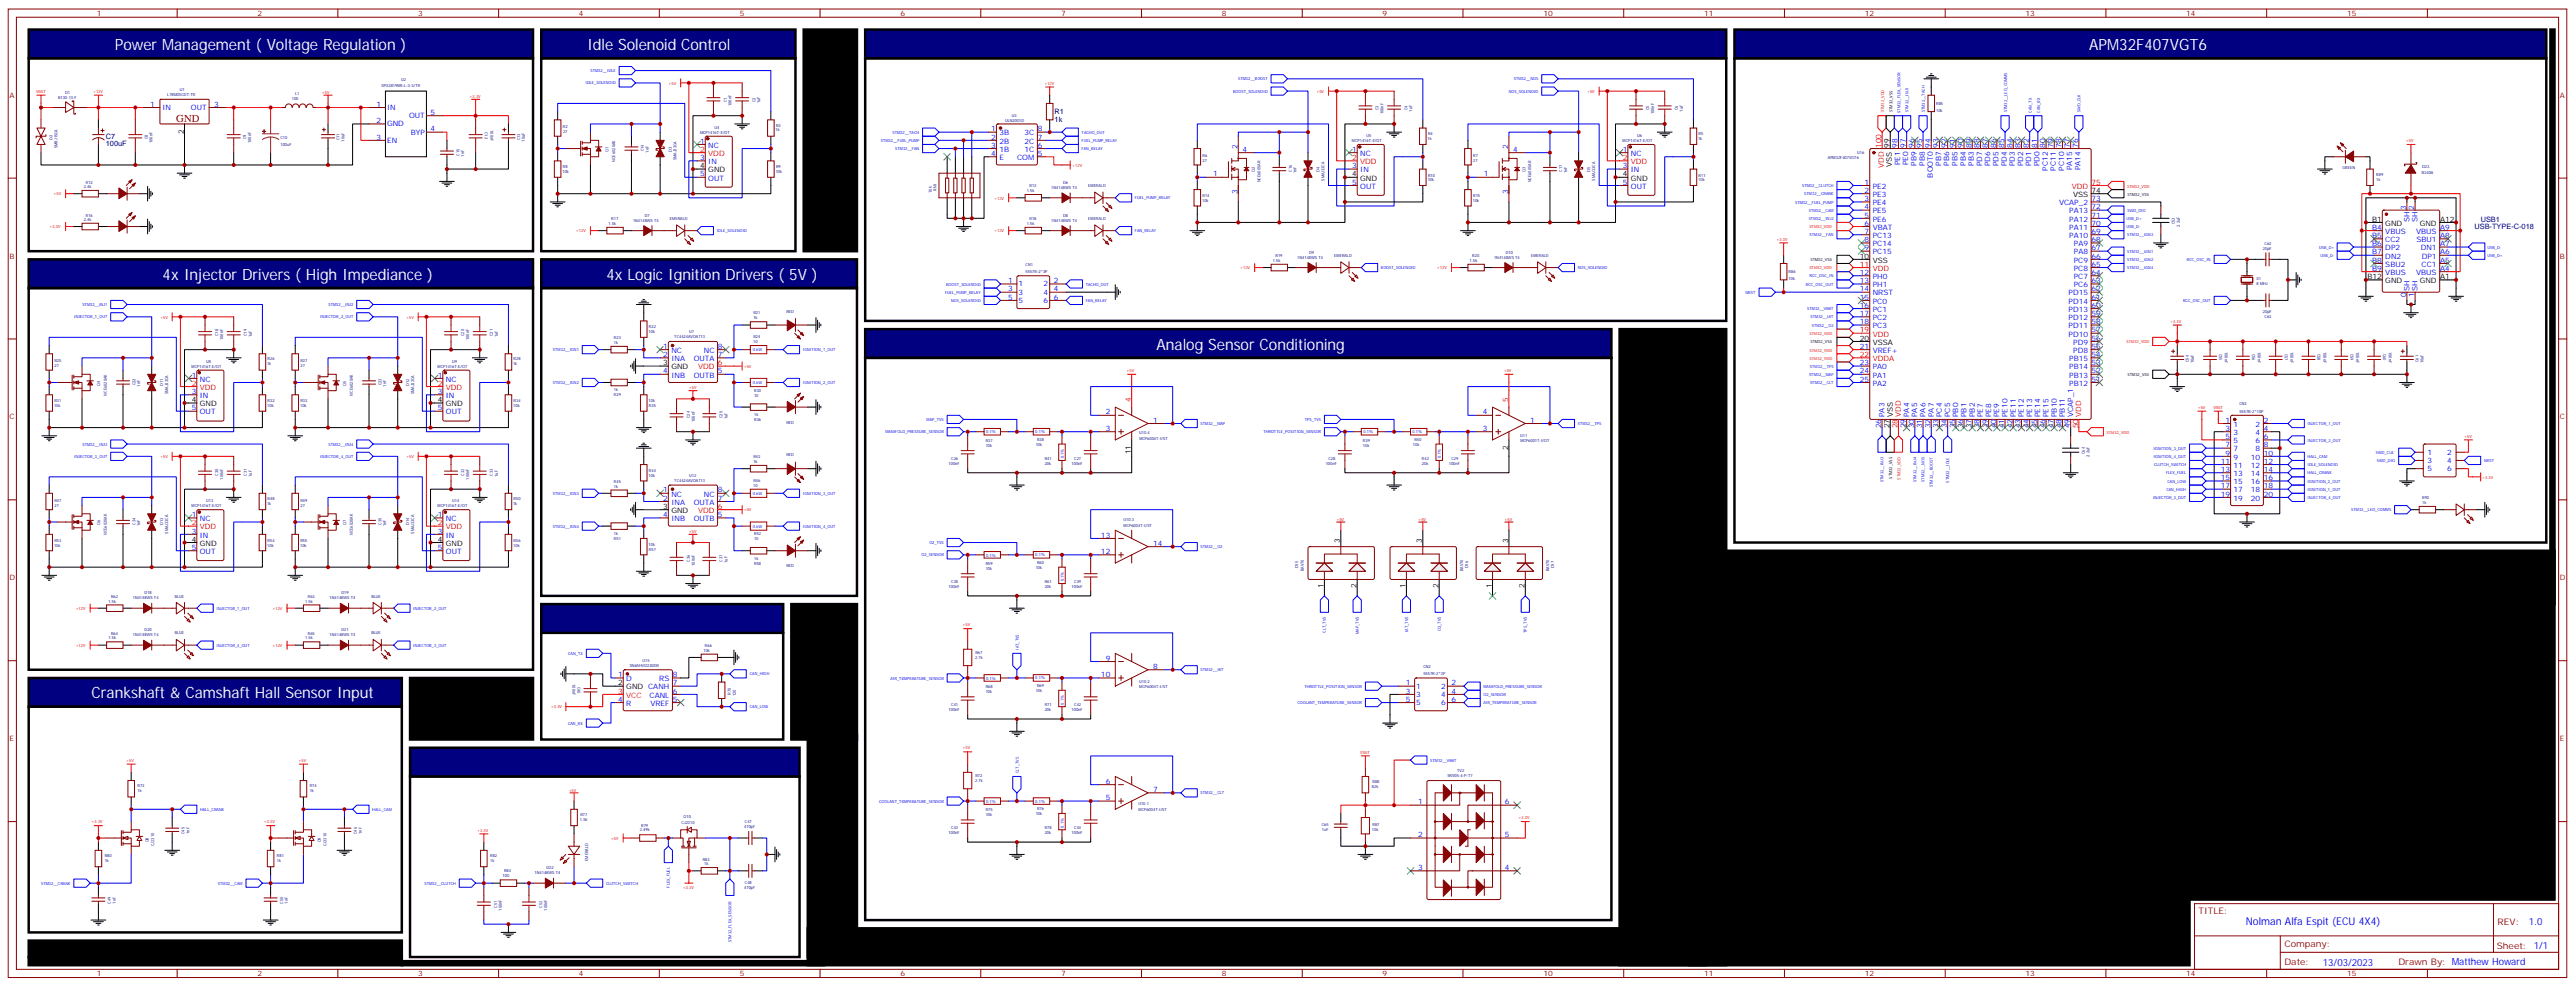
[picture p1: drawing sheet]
<svg xmlns="http://www.w3.org/2000/svg" width="1108mm" height="424mm" viewBox="0 0 1108 424" stroke-linecap="round" stroke-linejoin="round" font-family="sans-serif">
<defs><g id="words">
<g font-size="6.7" fill="#fff">
<text x="49.4" y="21.5">Power Management ( Voltage Regulation )</text>
<text x="252.6" y="21.5">Idle Solenoid Control</text>
<text x="898.8" y="21.5">APM32F407VGT6</text>
<text x="70" y="120.2">4x Injector Drivers ( High Impediance )</text>
<text x="260.9" y="120.2">4x Logic Ignition Drivers ( 5V )</text>
<text x="497.5" y="150.3">Analog Sensor Conditioning</text>
<text x="39.4" y="300.2">Crankshaft &amp; Camshaft Hall Sensor Input</text>
</g>
<text font-size="4.6" fill="#800" x="75.8" y="52.6">GND</text>
<text font-size="4.6" fill="#00f" x="966.1" y="397.4">Nolman Alfa Espit (ECU 4X4)</text>
<g font-size="4.2" fill="#00f">
<text x="1087.8" y="397.7">1.0</text>
<text x="999.3" y="415">13/03/2023</text>
</g>
<g font-size="3.9" fill="#800">
<text x="945.8" y="393">TITLE:</text>
<text x="1074.4" y="397.7">REV:</text>
<text x="982.7" y="407.2">Company:</text>
<text x="1074.1" y="407.8">Sheet: 1/1</text>
<text x="982.7" y="414.9">Date:</text>
<text x="1031.7" y="415">Drawn By: Matthew Howard</text>
</g>
<g font-size="3.2" fill="#800">
<text x="41.6" y="6.9">1</text>
<text x="110.8" y="6.9">2</text>
<text x="179.9" y="6.9">3</text>
<text x="249.1" y="6.9">4</text>
<text x="318.2" y="6.9">5</text>
<text x="387.3" y="6.9">6</text>
<text x="456.5" y="6.9">7</text>
<text x="525.6" y="6.9">8</text>
<text x="594.8" y="6.9">9</text>
<text x="663.9" y="6.9">10</text>
<text x="733.1" y="6.9">11</text>
<text x="802.2" y="6.9">12</text>
<text x="871.4" y="6.9">13</text>
<text x="940.5" y="6.9">14</text>
<text x="1009.6" y="6.9">15</text>
<text x="4.1" y="42">A</text>
<text x="1101.2" y="42">A</text>
<text x="4.1" y="111.1">B</text>
<text x="1101.2" y="111.1">B</text>
<text x="4.1" y="180.3">C</text>
<text x="1101.2" y="180.3">C</text>
<text x="4.1" y="249.4">D</text>
<text x="1101.2" y="249.4">D</text>
<text x="4.1" y="318.6">E</text>
<text x="1101.2" y="318.6">E</text>
<text x="41.6" y="419.6">1</text>
<text x="110.8" y="419.6">2</text>
<text x="179.9" y="419.6">3</text>
<text x="249.1" y="419.6">4</text>
<text x="318.2" y="419.6">5</text>
<text x="387.3" y="419.6">6</text>
<text x="456.5" y="419.6">7</text>
<text x="525.6" y="419.6">8</text>
<text x="594.8" y="419.6">9</text>
<text x="663.9" y="419.6">10</text>
<text x="733.1" y="419.6">11</text>
<text x="802.2" y="419.6">12</text>
<text x="871.4" y="419.6">13</text>
<text x="940.5" y="419.6">14</text>
<text x="1009.6" y="419.6">15</text>
</g>
<g font-size="3.2" fill="#00f">
<text x="64.7" y="45.9">1</text>
<text x="69.8" y="47.3">IN</text>
<text x="82.1" y="47.3">OUT</text>
<text x="92.1" y="45.9">3</text>
<text x="162" y="45.9">1</text>
<text x="166.5" y="47.3">IN</text>
<text x="162" y="52.9">2</text>
<text x="176" y="50.8">OUT</text>
<text x="185.2" y="49.4">5</text>
<text x="162" y="60">3</text>
<text x="166.5" y="54.3">GND</text>
<text x="176.7" y="57.9">BYP</text>
<text x="185.2" y="56.4">4</text>
<text x="426.4" y="56.4">1</text>
<text x="426.4" y="60">2</text>
<text x="429.9" y="58.2">3B</text>
<text x="440.7" y="58.2">3C</text>
<text x="446.4" y="60">7</text>
<text x="446.4" y="56.4">8</text>
<text x="166.5" y="61.4">EN</text>
<text x="301.2" y="61.7">1</text>
<text x="304.7" y="63.5">NC</text>
<text x="426.4" y="63.5">3</text>
<text x="429.9" y="61.7">2B</text>
<text x="429.9" y="65.3">1B</text>
<text x="440.7" y="65.3">1C</text>
<text x="440.7" y="61.7">2C</text>
<text x="446.4" y="63.5">6</text>
<text x="532.3" y="63.9" transform="rotate(-90 532.3 63.9)">2</text>
<text x="534.5" y="65.3">4</text>
<text x="581.7" y="65.3">1</text>
<text x="648.8" y="63.9" transform="rotate(-90 648.8 63.9)">2</text>
<text x="650.9" y="65.3">4</text>
<text x="698.1" y="65.3">1</text>
<text x="816.3" y="63.7" transform="rotate(-90 816.3 63.7)">98</text>
<text x="819.9" y="63.7" transform="rotate(-90 819.9 63.7)">97</text>
<text x="823.4" y="63.7" transform="rotate(-90 823.4 63.7)">96</text>
<text x="826.9" y="63.7" transform="rotate(-90 826.9 63.7)">95</text>
<text x="830.4" y="63.7" transform="rotate(-90 830.4 63.7)">94</text>
<text x="834" y="63.7" transform="rotate(-90 834 63.7)">93</text>
<text x="837.5" y="63.7" transform="rotate(-90 837.5 63.7)">92</text>
<text x="841" y="63.7" transform="rotate(-90 841 63.7)">91</text>
<text x="844.5" y="63.7" transform="rotate(-90 844.5 63.7)">90</text>
<text x="848.1" y="63.7" transform="rotate(-90 848.1 63.7)">89</text>
<text x="851.6" y="63.7" transform="rotate(-90 851.6 63.7)">88</text>
<text x="855.1" y="63.7" transform="rotate(-90 855.1 63.7)">87</text>
<text x="858.7" y="63.7" transform="rotate(-90 858.7 63.7)">86</text>
<text x="862.2" y="63.7" transform="rotate(-90 862.2 63.7)">85</text>
<text x="865.7" y="63.7" transform="rotate(-90 865.7 63.7)">84</text>
<text x="869.2" y="63.7" transform="rotate(-90 869.2 63.7)">83</text>
<text x="872.8" y="63.7" transform="rotate(-90 872.8 63.7)">82</text>
<text x="876.3" y="63.7" transform="rotate(-90 876.3 63.7)">81</text>
<text x="879.8" y="63.7" transform="rotate(-90 879.8 63.7)">80</text>
<text x="883.4" y="63.7" transform="rotate(-90 883.4 63.7)">79</text>
<text x="886.9" y="63.7" transform="rotate(-90 886.9 63.7)">78</text>
<text x="890.4" y="63.7" transform="rotate(-90 890.4 63.7)">77</text>
<text x="893.9" y="63.7" transform="rotate(-90 893.9 63.7)">76</text>
<text x="301.2" y="68.8">3</text>
<text x="304.7" y="70.6">IN</text>
<text x="426.4" y="67">4</text>
<text x="429.9" y="68.8">E</text>
<text x="437.6" y="68.8">COM</text>
<text x="446.4" y="67">5</text>
<text x="585.2" y="67">NC</text>
<text x="701.6" y="67">NC</text>
<text x="817.4" y="71.1" transform="rotate(-90 817.4 71.1)">PE1</text>
<text x="820.9" y="71.1" transform="rotate(-90 820.9 71.1)">PE0</text>
<text x="824.4" y="71.3" transform="rotate(-90 824.4 71.3)">PB9</text>
<text x="828" y="71.3" transform="rotate(-90 828 71.3)">PB8</text>
<text x="835" y="71.3" transform="rotate(-90 835 71.3)">PB7</text>
<text x="838.6" y="71.3" transform="rotate(-90 838.6 71.3)">PB6</text>
<text x="842.1" y="71.3" transform="rotate(-90 842.1 71.3)">PB5</text>
<text x="845.6" y="71.3" transform="rotate(-90 845.6 71.3)">PB4</text>
<text x="849.1" y="71.3" transform="rotate(-90 849.1 71.3)">PB3</text>
<text x="852.7" y="71.5" transform="rotate(-90 852.7 71.5)">PD7</text>
<text x="856.2" y="71.5" transform="rotate(-90 856.2 71.5)">PD6</text>
<text x="859.7" y="71.5" transform="rotate(-90 859.7 71.5)">PD5</text>
<text x="863.2" y="71.5" transform="rotate(-90 863.2 71.5)">PD4</text>
<text x="866.8" y="71.5" transform="rotate(-90 866.8 71.5)">PD3</text>
<text x="870.3" y="71.5" transform="rotate(-90 870.3 71.5)">PD2</text>
<text x="873.8" y="71.5" transform="rotate(-90 873.8 71.5)">PD1</text>
<text x="877.4" y="71.5" transform="rotate(-90 877.4 71.5)">PD0</text>
<text x="301.2" y="75.8">5</text>
<text x="304.7" y="77.6">OUT</text>
<text x="521.9" y="75.8">1</text>
<text x="581.7" y="72.3">3</text>
<text x="585.2" y="74.1">IN</text>
<text x="638.3" y="75.8">1</text>
<text x="698.1" y="72.3">3</text>
<text x="701.6" y="74.1">IN</text>
<text x="831.5" y="76.3" transform="rotate(-90 831.5 76.3)">BOOT0</text>
<text x="880.9" y="73.3" transform="rotate(-90 880.9 73.3)">PC12</text>
<text x="884.4" y="73.3" transform="rotate(-90 884.4 73.3)">PC11</text>
<text x="887.9" y="73.3" transform="rotate(-90 887.9 73.3)">PC10</text>
<text x="891.5" y="73.3" transform="rotate(-90 891.5 73.3)">PA15</text>
<text x="895" y="73.3" transform="rotate(-90 895 73.3)">PA14</text>
<text x="532.3" y="83.5" transform="rotate(-90 532.3 83.5)">3</text>
<text x="581.7" y="79.4">5</text>
<text x="585.2" y="81.1">OUT</text>
<text x="648.8" y="83.5" transform="rotate(-90 648.8 83.5)">3</text>
<text x="698.1" y="79.4">5</text>
<text x="701.6" y="81.1">OUT</text>
<text x="802.1" y="79.4">1</text>
<text x="802.1" y="82.9">2</text>
<text x="805.6" y="81.1">PE2</text>
<text x="802.1" y="86.4">3</text>
<text x="802.1" y="90">4</text>
<text x="805.6" y="84.7">PE3</text>
<text x="805.6" y="88.2">PE4</text>
<text x="885.8" y="88.2">VCAP_2</text>
<text x="899.8" y="90">72</text>
<text x="899.8" y="86.4">73</text>
<text x="802.1" y="93.5">5</text>
<text x="805.6" y="91.7">PE5</text>
<text x="805.6" y="95.3">PE6</text>
<text x="890.2" y="95.3">PA12</text>
<text x="890.2" y="91.7">PA13</text>
<text x="899.8" y="93.5">71</text>
<text x="1035" y="90.3" transform="rotate(-90 1035 90.3)">3</text>
<text x="1036.5" y="95.6" transform="rotate(-90 1036.5 95.6)">SH</text>
<text x="1038.6" y="90.3" transform="rotate(-90 1038.6 90.3)">2</text>
<text x="1040" y="95.6" transform="rotate(-90 1040 95.6)">SH</text>
<text x="802.1" y="97">6</text>
<text x="802.1" y="100.5">7</text>
<text x="805.6" y="98.8">VBAT</text>
<text x="890.2" y="98.8">PA11</text>
<text x="899.8" y="100.5">69</text>
<text x="899.8" y="97">70</text>
<text x="1020.5" y="98.8">B4</text>
<text x="1026.1" y="100.5">VBUS</text>
<text x="1039.4" y="100.5">VBUS</text>
<text x="1049.7" y="98.8">A9</text>
<text x="802.1" y="104.1">8</text>
<text x="802.1" y="107.6">9</text>
<text x="805.6" y="102.3">PC13</text>
<text x="805.6" y="105.8">PC14</text>
<text x="890.2" y="102.3">PA10</text>
<text x="892.2" y="105.8">PA9</text>
<text x="899.8" y="107.6">67</text>
<text x="899.8" y="104.1">68</text>
<text x="1020.5" y="102.3">B5</text>
<text x="1020.5" y="105.8">B6</text>
<text x="1026.1" y="104.1">CC2</text>
<text x="1026.1" y="107.6">DP2</text>
<text x="1039.5" y="104.1">SBU1</text>
<text x="1041.4" y="107.6">DN1</text>
<text x="1049.7" y="105.8">A7</text>
<text x="1049.7" y="102.3">A8</text>
<text x="805.6" y="109.4">PC15</text>
<text x="892.1" y="112.9">PC9</text>
<text x="892.2" y="109.4">PA8</text>
<text x="899.8" y="111.1">66</text>
<text x="1020.5" y="109.4">B7</text>
<text x="1020.5" y="112.9">B8</text>
<text x="1026.1" y="111.1">DN2</text>
<text x="1041.8" y="111.1">DP1</text>
<text x="1049.7" y="112.9">A5</text>
<text x="1049.7" y="109.4">A6</text>
<text x="800.1" y="118.2">12</text>
<text x="805.6" y="119.9">PH0</text>
<text x="892.1" y="119.9">PC7</text>
<text x="892.1" y="116.4">PC8</text>
<text x="899.8" y="118.2">64</text>
<text x="899.8" y="114.7">65</text>
<text x="1020.5" y="116.4">B9</text>
<text x="1026.1" y="114.7">SBU2</text>
<text x="1026.1" y="118.2">VBUS</text>
<text x="1039.4" y="118.2">VBUS</text>
<text x="1041.8" y="114.7">CC1</text>
<text x="1049.7" y="116.4">A4</text>
<text x="433.7" y="121.7">1</text>
<text x="433.7" y="125.2">3</text>
<text x="438.1" y="123.1">1</text>
<text x="448.8" y="123.1">2</text>
<text x="453.3" y="121.7">2</text>
<text x="453.3" y="125.2">4</text>
<text x="800.1" y="121.7">13</text>
<text x="800.1" y="125.2">14</text>
<text x="805.6" y="123.5">PH1</text>
<text x="892.1" y="123.5">PC6</text>
<text x="899.8" y="125.2">62</text>
<text x="899.8" y="121.7">63</text>
<text x="1036.5" y="124.9" transform="rotate(-90 1036.5 124.9)">SH</text>
<text x="1040" y="124.9" transform="rotate(-90 1040 124.9)">SH</text>
<text x="433.7" y="128.8">5</text>
<text x="438.1" y="126.6">3</text>
<text x="438.1" y="130.2">5</text>
<text x="448.8" y="126.6">4</text>
<text x="448.8" y="130.2">6</text>
<text x="453.3" y="128.8">6</text>
<text x="800.1" y="128.8">15</text>
<text x="805.6" y="127">NRST</text>
<text x="805.6" y="130.5">PC0</text>
<text x="889.9" y="130.5">PD14</text>
<text x="889.9" y="127">PD15</text>
<text x="899.8" y="128.8">61</text>
<text x="1035" y="127.6" transform="rotate(-90 1035 127.6)">0</text>
<text x="1038.6" y="127.6" transform="rotate(-90 1038.6 127.6)">1</text>
<text x="800.1" y="132.3">16</text>
<text x="800.1" y="135.8">17</text>
<text x="805.6" y="134.1">PC1</text>
<text x="805.6" y="137.6">PC2</text>
<text x="889.9" y="137.6">PD12</text>
<text x="889.9" y="134.1">PD13</text>
<text x="899.8" y="135.8">59</text>
<text x="899.8" y="132.3">60</text>
<text x="800.1" y="139.3">18</text>
<text x="805.6" y="141.1">PC3</text>
<text x="889.9" y="141.1">PD11</text>
<text x="899.8" y="142.9">57</text>
<text x="899.8" y="139.3">58</text>
<text x="285.3" y="149.9">1</text>
<text x="308.9" y="149.9">8</text>
<text x="800.1" y="149.9">21</text>
<text x="889.9" y="144.6">PD10</text>
<text x="891.9" y="148.2">PD9</text>
<text x="899.8" y="149.9">55</text>
<text x="899.8" y="146.4">56</text>
<text x="285.3" y="153.5">2</text>
<text x="288.8" y="151.7">NC</text>
<text x="288.8" y="155.2">INA</text>
<text x="298.4" y="155.2">OUTA</text>
<text x="302.8" y="151.7">NC</text>
<text x="308.9" y="153.5">7</text>
<text x="805.6" y="151.7">VREF+</text>
<text x="890.2" y="155.2">PB15</text>
<text x="891.9" y="151.7">PD8</text>
<text x="899.8" y="153.5">54</text>
<text x="285.3" y="160.5">4</text>
<text x="308.9" y="160.5">5</text>
<text x="800.1" y="157">23</text>
<text x="800.1" y="160.5">24</text>
<text x="805.6" y="158.8">PA0</text>
<text x="890.2" y="158.8">PB14</text>
<text x="899.8" y="160.5">52</text>
<text x="899.8" y="157">53</text>
<text x="82.5" y="162.3">1</text>
<text x="86" y="164">NC</text>
<text x="188.3" y="162.3">1</text>
<text x="191.8" y="164">NC</text>
<text x="288.8" y="162.3">INB</text>
<text x="298.4" y="162.3">OUTB</text>
<text x="800.1" y="164">25</text>
<text x="805.6" y="162.3">PA1</text>
<text x="805.6" y="165.8">PA2</text>
<text x="890.2" y="165.8">PB12</text>
<text x="890.2" y="162.3">PB13</text>
<text x="899.8" y="164">51</text>
<text x="82.5" y="169.3">3</text>
<text x="86" y="171.1">IN</text>
<text x="188.3" y="169.3">3</text>
<text x="191.8" y="171.1">IN</text>
<text x="82.5" y="176.4">5</text>
<text x="86" y="178.2">OUT</text>
<text x="188.3" y="176.4">5</text>
<text x="191.8" y="178.2">OUT</text>
<text x="475.6" y="178.2">2</text>
<text x="637.9" y="178.2">4</text>
<text x="810.7" y="179.2" transform="rotate(-90 810.7 179.2)">PA3</text>
<text x="821.3" y="179.2" transform="rotate(-90 821.3 179.2)">PA4</text>
<text x="824.8" y="179.2" transform="rotate(-90 824.8 179.2)">PA5</text>
<text x="828.3" y="179.2" transform="rotate(-90 828.3 179.2)">PA6</text>
<text x="831.8" y="179.2" transform="rotate(-90 831.8 179.2)">PA7</text>
<text x="835.4" y="179.2" transform="rotate(-90 835.4 179.2)">PC4</text>
<text x="838.9" y="179.2" transform="rotate(-90 838.9 179.2)">PC5</text>
<text x="842.4" y="179.2" transform="rotate(-90 842.4 179.2)">PB0</text>
<text x="846" y="179.2" transform="rotate(-90 846 179.2)">PB1</text>
<text x="849.5" y="179.2" transform="rotate(-90 849.5 179.2)">PB2</text>
<text x="853" y="179.2" transform="rotate(-90 853 179.2)">PE7</text>
<text x="856.5" y="179.2" transform="rotate(-90 856.5 179.2)">PE8</text>
<text x="860.1" y="179.2" transform="rotate(-90 860.1 179.2)">PE9</text>
<text x="863.6" y="179.2" transform="rotate(-90 863.6 179.2)">PE10</text>
<text x="867.1" y="179.2" transform="rotate(-90 867.1 179.2)">PE11</text>
<text x="870.7" y="179.2" transform="rotate(-90 870.7 179.2)">PE12</text>
<text x="874.2" y="179.2" transform="rotate(-90 874.2 179.2)">PE13</text>
<text x="877.7" y="179.2" transform="rotate(-90 877.7 179.2)">PE14</text>
<text x="881.2" y="179.2" transform="rotate(-90 881.2 179.2)">PE15</text>
<text x="884.8" y="179.2" transform="rotate(-90 884.8 179.2)">PB10</text>
<text x="888.3" y="179.2" transform="rotate(-90 888.3 179.2)">PB11</text>
<text x="891.8" y="179.2" transform="rotate(-90 891.8 179.2)">VCAP_1</text>
<text x="475.6" y="185.2">3</text>
<text x="496" y="181.7">1</text>
<text x="637.9" y="185.2">3</text>
<text x="658.3" y="181.7">1</text>
<text x="809.3" y="184.1" transform="rotate(-90 809.3 184.1)">26</text>
<text x="819.9" y="184.1" transform="rotate(-90 819.9 184.1)">29</text>
<text x="823.4" y="184.1" transform="rotate(-90 823.4 184.1)">30</text>
<text x="826.9" y="184.1" transform="rotate(-90 826.9 184.1)">31</text>
<text x="830.4" y="184.1" transform="rotate(-90 830.4 184.1)">32</text>
<text x="834" y="184.1" transform="rotate(-90 834 184.1)">33</text>
<text x="837.5" y="184.1" transform="rotate(-90 837.5 184.1)">34</text>
<text x="841" y="184.1" transform="rotate(-90 841 184.1)">35</text>
<text x="844.5" y="184.1" transform="rotate(-90 844.5 184.1)">36</text>
<text x="848.1" y="184.1" transform="rotate(-90 848.1 184.1)">37</text>
<text x="851.6" y="184.1" transform="rotate(-90 851.6 184.1)">38</text>
<text x="855.1" y="184.1" transform="rotate(-90 855.1 184.1)">39</text>
<text x="858.7" y="184.1" transform="rotate(-90 858.7 184.1)">40</text>
<text x="862.2" y="184.1" transform="rotate(-90 862.2 184.1)">41</text>
<text x="865.7" y="184.1" transform="rotate(-90 865.7 184.1)">42</text>
<text x="869.2" y="184.1" transform="rotate(-90 869.2 184.1)">43</text>
<text x="872.8" y="184.1" transform="rotate(-90 872.8 184.1)">44</text>
<text x="876.3" y="184.1" transform="rotate(-90 876.3 184.1)">45</text>
<text x="879.8" y="184.1" transform="rotate(-90 879.8 184.1)">46</text>
<text x="883.4" y="184.1" transform="rotate(-90 883.4 184.1)">47</text>
<text x="886.9" y="184.1" transform="rotate(-90 886.9 184.1)">48</text>
<text x="890.4" y="184.1" transform="rotate(-90 890.4 184.1)">49</text>
<text x="957.4" y="181.7">1</text>
<text x="957.4" y="185.2">3</text>
<text x="960.9" y="183.4">1</text>
<text x="970.3" y="183.4">2</text>
<text x="973.8" y="185.2">4</text>
<text x="973.8" y="181.7">2</text>
<text x="957.4" y="188.7">5</text>
<text x="960.9" y="187">3</text>
<text x="960.9" y="190.5">5</text>
<text x="970.3" y="190.5">6</text>
<text x="970.3" y="187">4</text>
<text x="973.8" y="188.7">6</text>
<text x="957.4" y="192.3">7</text>
<text x="957.4" y="195.8">9</text>
<text x="960.9" y="194">7</text>
<text x="960.9" y="197.6">9</text>
<text x="968.3" y="197.6">10</text>
<text x="970.3" y="194">8</text>
<text x="973.8" y="195.8">10</text>
<text x="973.8" y="192.3">8</text>
<text x="1044.2" y="195.4">1</text>
<text x="1052.8" y="195.4">2</text>
<text x="955.3" y="199.3">11</text>
<text x="955.3" y="202.8">13</text>
<text x="960.9" y="201.1">11</text>
<text x="968.3" y="201.1">12</text>
<text x="973.8" y="199.3">12</text>
<text x="973.8" y="202.8">14</text>
<text x="1044.2" y="199">3</text>
<text x="1044.2" y="202.5">5</text>
<text x="1052.8" y="199">4</text>
<text x="1052.8" y="202.5">6</text>
<text x="955.3" y="206.4">15</text>
<text x="955.3" y="209.9">17</text>
<text x="960.9" y="204.6">13</text>
<text x="960.9" y="208.1">15</text>
<text x="968.3" y="204.6">14</text>
<text x="968.3" y="208.1">16</text>
<text x="973.8" y="206.4">16</text>
<text x="973.8" y="209.9">18</text>
<text x="285.3" y="211.7">1</text>
<text x="285.3" y="215.2">2</text>
<text x="288.8" y="213.4">NC</text>
<text x="302.8" y="213.4">NC</text>
<text x="308.9" y="215.2">7</text>
<text x="308.9" y="211.7">8</text>
<text x="955.3" y="213.4">19</text>
<text x="960.9" y="211.7">17</text>
<text x="960.9" y="215.2">19</text>
<text x="968.3" y="211.7">18</text>
<text x="968.3" y="215.2">20</text>
<text x="973.8" y="213.4">20</text>
<text x="288.8" y="217">INA</text>
<text x="298.4" y="217">OUTA</text>
<text x="82.5" y="222.3">1</text>
<text x="86" y="224">NC</text>
<text x="188.3" y="222.3">1</text>
<text x="191.8" y="224">NC</text>
<text x="285.3" y="222.3">4</text>
<text x="288.8" y="224">INB</text>
<text x="298.4" y="224">OUTB</text>
<text x="308.9" y="222.3">5</text>
<text x="82.5" y="229.3">3</text>
<text x="86" y="231.1">IN</text>
<text x="188.3" y="229.3">3</text>
<text x="191.8" y="231.1">IN</text>
<text x="473.6" y="231.1">13</text>
<text x="82.5" y="236.4">5</text>
<text x="86" y="238.1">OUT</text>
<text x="188.3" y="236.4">5</text>
<text x="191.8" y="238.1">OUT</text>
<text x="473.6" y="238.1">12</text>
<text x="496" y="234.6">14</text>
<text x="475.6" y="284">9</text>
<text x="496" y="287.5">8</text>
<text x="265.9" y="291">1</text>
<text x="269.4" y="292.8">D</text>
<text x="283.6" y="292.8">RS</text>
<text x="289.5" y="291">8</text>
<text x="473.6" y="291">10</text>
<text x="279.4" y="299.9">CANL</text>
<text x="289.5" y="298.1">6</text>
<text x="289.5" y="294.6">7</text>
<text x="604.8" y="294.6">1</text>
<text x="604.8" y="298.1">3</text>
<text x="609.2" y="296">1</text>
<text x="609.2" y="299.5">3</text>
<text x="619.9" y="296">2</text>
<text x="619.9" y="299.5">4</text>
<text x="624.4" y="294.6">2</text>
<text x="624.4" y="298.1">4</text>
<text x="265.9" y="301.6">4</text>
<text x="269.4" y="303.4">R</text>
<text x="279.8" y="303.4">VREF</text>
<text x="289.5" y="301.6">5</text>
<text x="604.8" y="301.6">5</text>
<text x="609.2" y="303">5</text>
<text x="619.9" y="303">6</text>
<text x="624.4" y="301.6">6</text>
<text x="475.6" y="336.9">6</text>
<text x="496" y="340.4">7</text>
<text x="475.6" y="344">5</text>
<text x="610.1" y="345.7">1</text>
<text x="647.3" y="345.7">6</text>
<text x="610.1" y="359.8">2</text>
<text x="647.3" y="359.8">5</text>
<text x="610.1" y="373.9">3</text>
<text x="647.3" y="373.9">4</text>
</g>
<g font-size="3.2" fill="#000080">
<text x="453.7" y="52.3">1k</text>
<text x="453.7" y="49.1">R1</text>
<text x="45.5" y="59.7">C7</text>
<text x="45.5" y="62.9">100uF</text>
<text x="1067.2" y="95.6">USB1</text>
<text x="1064.5" y="98.5">USB-TYPE-C-018</text>
</g>
<g font-size="3.2">
<text x="79" y="57.4" transform="rotate(-90 79 57.4)">2</text>
<text x="812.8" y="63.7" transform="rotate(-90 812.8 63.7)">99</text>
<text x="813.9" y="71.7" transform="rotate(-90 813.9 71.7)">VSS</text>
<text x="301.2" y="72.3">4</text>
<text x="304.7" y="74.1">GND</text>
<text x="581.7" y="75.8">4</text>
<text x="585.2" y="77.6">GND</text>
<text x="698.1" y="75.8">4</text>
<text x="701.6" y="77.6">GND</text>
<text x="899.8" y="82.9">74</text>
<text x="891.8" y="84.7">VSS</text>
<text x="1020.5" y="95.3">B1</text>
<text x="1049.7" y="95.3">A12</text>
<text x="1026.1" y="97">GND</text>
<text x="1040.9" y="97">GND</text>
<text x="800.1" y="111.1">10</text>
<text x="805.6" y="112.9">VSS</text>
<text x="1018.4" y="119.9">B12</text>
<text x="1049.7" y="119.9">A1</text>
<text x="1026.1" y="121.7">GND</text>
<text x="1040.9" y="121.7">GND</text>
<text x="800.1" y="146.4">20</text>
<text x="805.6" y="148.2">VSSA</text>
<text x="285.3" y="157">3</text>
<text x="288.8" y="158.8">GND</text>
<text x="82.5" y="172.9">4</text>
<text x="188.3" y="172.9">4</text>
<text x="86" y="174.6">GND</text>
<text x="191.8" y="174.6">GND</text>
<text x="814.2" y="179.2" transform="rotate(-90 814.2 179.2)">VSS</text>
<text x="812.8" y="184.1" transform="rotate(-90 812.8 184.1)">27</text>
<text x="486.5" y="195.2" transform="rotate(-90 486.5 195.2)">11</text>
<text x="648.8" y="193.2" transform="rotate(-90 648.8 193.2)">2</text>
<text x="285.3" y="218.7">3</text>
<text x="288.8" y="220.5">GND</text>
<text x="82.5" y="232.8">4</text>
<text x="188.3" y="232.8">4</text>
<text x="576.4" y="233.2" transform="rotate(-90 576.4 233.2)">3</text>
<text x="611.7" y="233.2" transform="rotate(-90 611.7 233.2)">3</text>
<text x="648.8" y="233.2" transform="rotate(-90 648.8 233.2)">3</text>
<text x="86" y="234.6">GND</text>
<text x="191.8" y="234.6">GND</text>
<text x="569.4" y="252.8" transform="rotate(-90 569.4 252.8)">1</text>
<text x="583.5" y="252.8" transform="rotate(-90 583.5 252.8)">2</text>
<text x="604.7" y="252.8" transform="rotate(-90 604.7 252.8)">1</text>
<text x="618.8" y="252.8" transform="rotate(-90 618.8 252.8)">2</text>
<text x="641.7" y="252.8" transform="rotate(-90 641.7 252.8)">1</text>
<text x="655.8" y="252.8" transform="rotate(-90 655.8 252.8)">2</text>
<text x="265.9" y="294.6">2</text>
<text x="269.4" y="296.3">GND CANH</text>
</g>
<g font-size="3.2" fill="#f00">
<text x="301.2" y="65.3">2</text>
<text x="809.3" y="63.7" transform="rotate(-90 809.3 63.7)">100</text>
<text x="304.7" y="67">VDD</text>
<text x="581.7" y="68.8">2</text>
<text x="585.2" y="70.6">VDD</text>
<text x="698.1" y="68.8">2</text>
<text x="701.6" y="70.6">VDD</text>
<text x="810.3" y="72.2" transform="rotate(-90 810.3 72.2)">VDD</text>
<text x="891.2" y="81.1">VDD</text>
<text x="899.8" y="79.4">75</text>
<text x="800.1" y="114.7">11</text>
<text x="805.6" y="116.4">VDD</text>
<text x="800.1" y="142.9">19</text>
<text x="805.6" y="144.6">VDD</text>
<text x="800.1" y="153.5">22</text>
<text x="805.6" y="155.2">VDDA</text>
<text x="300.3" y="158.8">VDD</text>
<text x="308.9" y="157">6</text>
<text x="82.5" y="165.8">2</text>
<text x="86" y="167.6">VDD</text>
<text x="188.3" y="165.8">2</text>
<text x="191.8" y="167.6">VDD</text>
<text x="486.5" y="172.9" transform="rotate(-90 486.5 172.9)">4</text>
<text x="648.8" y="172.9" transform="rotate(-90 648.8 172.9)">5</text>
<text x="817.7" y="179.2" transform="rotate(-90 817.7 179.2)">VDD</text>
<text x="895.3" y="179.2" transform="rotate(-90 895.3 179.2)">VDD</text>
<text x="816.3" y="184.1" transform="rotate(-90 816.3 184.1)">28</text>
<text x="893.9" y="184.1" transform="rotate(-90 893.9 184.1)">50</text>
<text x="300.3" y="220.5">VDD</text>
<text x="308.9" y="218.7">6</text>
<text x="82.5" y="225.8">2</text>
<text x="86" y="227.5">VDD</text>
<text x="188.3" y="225.8">2</text>
<text x="191.8" y="227.5">VDD</text>
<text x="265.9" y="298.1">3</text>
<text x="269.4" y="299.9">VCC</text>
</g>
<g font-size="1.8" fill="#000080">
<text x="172.5" y="34.9">U2</text>
<text x="28" y="40.3">D1</text>
<text x="72" y="41.3">L78M05CDT-TR</text>
<text x="77.4" y="39.2">U1</text>
<text x="126.9" y="41">L1</text>
<text x="164.1" y="37.4">SPX3819M5-L-3-3/TR</text>
<text x="25" y="42.4">B130-13-F</text>
<text x="125.5" y="43.1">100</text>
<text x="312.6" y="43.9" transform="rotate(-90 312.6 43.9)">C1</text>
<text x="314.7" y="45.6" transform="rotate(-90 314.7 45.6)">100nF</text>
<text x="325" y="43.9" transform="rotate(-90 325 43.9)">C2</text>
<text x="327.1" y="44.4" transform="rotate(-90 327.1 44.4)">1uF</text>
<text x="593.1" y="47.4" transform="rotate(-90 593.1 47.4)">C3</text>
<text x="605.4" y="47.4" transform="rotate(-90 605.4 47.4)">C4</text>
<text x="607.5" y="48" transform="rotate(-90 607.5 48)">1uF</text>
<text x="709.5" y="47.4" transform="rotate(-90 709.5 47.4)">C5</text>
<text x="721.8" y="47.4" transform="rotate(-90 721.8 47.4)">C6</text>
<text x="724" y="48" transform="rotate(-90 724 48)">1uF</text>
<text x="832.9" y="45.2">R85</text>
<text x="432.4" y="52.3">ULN2001D</text>
<text x="435.2" y="50.2">U3</text>
<text x="595.2" y="49.2" transform="rotate(-90 595.2 49.2)">100nF</text>
<text x="711.6" y="49.2" transform="rotate(-90 711.6 49.2)">100nF</text>
<text x="832.9" y="48.1">10k</text>
<text x="63.5" y="59.8" transform="rotate(-90 63.5 59.8)">C8</text>
<text x="105.9" y="59.8" transform="rotate(-90 105.9 59.8)">C9</text>
<text x="120.6" y="59.7">C10</text>
<text x="208.5" y="56.7" transform="rotate(90 208.5 56.7)">C12</text>
<text x="211" y="56" transform="rotate(90 211 56)">100nF</text>
<text x="242.1" y="55.1">R2</text>
<text x="242.2" y="57.2">27</text>
<text x="301.1" y="57.5">MCP1416T-E/OT</text>
<text x="307.4" y="55.4">U4</text>
<text x="333.6" y="56.5">1k</text>
<text x="333.9" y="54.4">R3</text>
<text x="587.9" y="59">U5</text>
<text x="614.3" y="57.9">R4</text>
<text x="704.3" y="59">U6</text>
<text x="730.7" y="57.9">R5</text>
<text x="22.5" y="60.2" transform="rotate(-90 22.5 60.2)">D2</text>
<text x="24.7" y="63.6" transform="rotate(-90 24.7 63.6)">SMBJ15CA</text>
<text x="65.7" y="61.5" transform="rotate(-90 65.7 61.5)">100nF</text>
<text x="108" y="61.5" transform="rotate(-90 108 61.5)">100nF</text>
<text x="120.6" y="62.9">100uF</text>
<text x="146.1" y="60.4" transform="rotate(-90 146.1 60.4)">C11</text>
<text x="148.2" y="60.9" transform="rotate(-90 148.2 60.9)">10uF</text>
<text x="223.7" y="60.4" transform="rotate(-90 223.7 60.4)">C13</text>
<text x="225.8" y="60.9" transform="rotate(-90 225.8 60.9)">10uF</text>
<text x="261.8" y="65.2" transform="rotate(-90 261.8 65.2)">Q1</text>
<text x="277" y="65.1" transform="rotate(-90 277 65.1)">C14</text>
<text x="279.1" y="65.6" transform="rotate(-90 279.1 65.6)">1nF</text>
<text x="289" y="65.2" transform="rotate(-90 289 65.2)">D3</text>
<text x="581.6" y="61.1">MCP1416T-E/OT</text>
<text x="614.1" y="60">1k</text>
<text x="698" y="61.1">MCP1416T-E/OT</text>
<text x="730.5" y="60">1k</text>
<text x="197.6" y="66.8" transform="rotate(-90 197.6 66.8)">C15</text>
<text x="199.7" y="67.4" transform="rotate(-90 199.7 67.4)">1nF</text>
<text x="264.6" y="69.5" transform="rotate(-90 264.6 69.5)">NCE6020AK</text>
<text x="291.1" y="68.9" transform="rotate(-90 291.1 68.9)">SMAJ33CA</text>
<text x="517.3" y="67.4">R6</text>
<text x="517.4" y="69.5">27</text>
<text x="633.7" y="67.4">R7</text>
<text x="633.8" y="69.5">27</text>
<text x="786.3" y="68.1">APM32F407VGT6</text>
<text x="798.9" y="66">U16</text>
<text x="242" y="74.5">10k</text>
<text x="242.1" y="72.4">R8</text>
<text x="333.7" y="74.5">10k</text>
<text x="333.9" y="72.4">R9</text>
<text x="539.8" y="74" transform="rotate(-90 539.8 74)">Q2</text>
<text x="555.7" y="73.9" transform="rotate(-90 555.7 73.9)">C16</text>
<text x="557.8" y="74.4" transform="rotate(-90 557.8 74.4)">1nF</text>
<text x="567.7" y="74" transform="rotate(-90 567.7 74)">D4</text>
<text x="569.8" y="77.7" transform="rotate(-90 569.8 77.7)">SMAJ33CA</text>
<text x="614.3" y="75.9">R10</text>
<text x="656.2" y="74" transform="rotate(-90 656.2 74)">Q3</text>
<text x="672.1" y="73.9" transform="rotate(-90 672.1 73.9)">C17</text>
<text x="674.2" y="74.4" transform="rotate(-90 674.2 74.4)">1nF</text>
<text x="684.1" y="74" transform="rotate(-90 684.1 74)">D5</text>
<text x="686.2" y="77.7" transform="rotate(-90 686.2 77.7)">SMAJ33CA</text>
<text x="730.7" y="75.9">R11</text>
<text x="1007.7" y="72.8">GREEN</text>
<text x="1022.2" y="77.7">1k</text>
<text x="1022.2" y="75.6">R89</text>
<text x="1041.8" y="74.8">B340A</text>
<text x="1042" y="72.4">D23</text>
<text x="36" y="80.8">2.4k</text>
<text x="36.9" y="79.1">R12</text>
<text x="400.8" y="82.9" transform="rotate(-90 400.8 82.9)">10k</text>
<text x="402.9" y="82.1" transform="rotate(-90 402.9 82.1)">RN1</text>
<text x="441.7" y="82.6">1.5k</text>
<text x="442.9" y="80.5">R13</text>
<text x="452.2" y="81.2">1N4148WS T4</text>
<text x="457.3" y="79.1">D6</text>
<text x="468.1" y="80.4">EMERALD</text>
<text x="542.3" y="78.4" transform="rotate(-90 542.3 78.4)">NCE6005AR</text>
<text x="614.2" y="78">10k</text>
<text x="658.7" y="78.4" transform="rotate(-90 658.7 78.4)">NCE6005AR</text>
<text x="730.6" y="78">10k</text>
<text x="517.2" y="86.8">10k</text>
<text x="517.3" y="84.7">R14</text>
<text x="633.6" y="86.8">10k</text>
<text x="633.7" y="84.7">R15</text>
<text x="36" y="94.9">2.4k</text>
<text x="36.9" y="93.2">R16</text>
<text x="262.9" y="94.6">R17</text>
<text x="272.3" y="95.3">1N4148WS T4</text>
<text x="277.4" y="93.2">D7</text>
<text x="288.2" y="94.5">EMERALD</text>
<text x="442.9" y="94.6">R18</text>
<text x="452.2" y="95.3">1N4148WS T4</text>
<text x="457.3" y="93.2">D8</text>
<text x="468.1" y="94.5">EMERALD</text>
<text x="261.8" y="96.7">1.5k</text>
<text x="441.7" y="96.7">1.5k</text>
<text x="935.6" y="96.4" transform="rotate(-90 935.6 96.4)">C53</text>
<text x="937.7" y="97.5" transform="rotate(-90 937.7 97.5)">2.2uF</text>
<text x="973.4" y="107.3">20pF</text>
<text x="974.2" y="105.2">C62</text>
<text x="547.6" y="112.6">1.5k</text>
<text x="548.7" y="110.5">R19</text>
<text x="558.1" y="111.2">1N4148WS T4</text>
<text x="563.1" y="109">D9</text>
<text x="574" y="110.4">EMERALD</text>
<text x="632.2" y="112.6">1.5k</text>
<text x="633.4" y="110.5">R20</text>
<text x="642.7" y="111.2">1N4148WS T4</text>
<text x="647.8" y="109">D10</text>
<text x="658.6" y="110.4">EMERALD</text>
<text x="441.2" y="117.4">5557R-2*3P</text>
<text x="441.2" y="114.3">CN1</text>
<text x="769.4" y="117.5">R86</text>
<text x="769.4" y="120.4">10k</text>
<text x="970.7" y="120.3">X1</text>
<text x="970.7" y="122.4">8 MHz</text>
<text x="324.1" y="137.3">1k</text>
<text x="324.1" y="135.2">R21</text>
<text x="338.3" y="134.4">RED</text>
<text x="973.4" y="134.7">20pF</text>
<text x="974.2" y="136.8">C63</text>
<text x="279" y="143.3">10k</text>
<text x="279.2" y="141.2">R22</text>
<text x="296.5" y="143.3">U7</text>
<text x="93.9" y="144.5" transform="rotate(-90 93.9 144.5)">C18</text>
<text x="96" y="146.2" transform="rotate(-90 96 146.2)">100nF</text>
<text x="106.2" y="144.5" transform="rotate(-90 106.2 144.5)">C19</text>
<text x="108.4" y="145" transform="rotate(-90 108.4 145)">1uF</text>
<text x="199.7" y="144.5" transform="rotate(-90 199.7 144.5)">C20</text>
<text x="201.8" y="146.2" transform="rotate(-90 201.8 146.2)">100nF</text>
<text x="212.1" y="144.5" transform="rotate(-90 212.1 144.5)">C21</text>
<text x="214.2" y="145" transform="rotate(-90 214.2 145)">1uF</text>
<text x="264.1" y="147.9">1k</text>
<text x="264.1" y="145.8">R23</text>
<text x="290.1" y="145.4">TC4424AVOA713</text>
<text x="324" y="147.5">10</text>
<text x="324.1" y="145.4">R24</text>
<text x="23.4" y="155.6">R25</text>
<text x="88.7" y="156">U8</text>
<text x="115.1" y="154.9">R26</text>
<text x="129.2" y="155.6">R27</text>
<text x="194.5" y="156">U9</text>
<text x="221" y="154.9">R28</text>
<text x="941.6" y="155.6" transform="rotate(-90 941.6 155.6)">C54</text>
<text x="954.7" y="152" transform="rotate(90 954.7 152)">C55</text>
<text x="957.1" y="151.2" transform="rotate(90 957.1 151.2)">100nF</text>
<text x="968.8" y="152" transform="rotate(90 968.8 152)">C56</text>
<text x="971.2" y="151.2" transform="rotate(90 971.2 151.2)">100nF</text>
<text x="982.9" y="152" transform="rotate(90 982.9 152)">C57</text>
<text x="985.4" y="151.2" transform="rotate(90 985.4 151.2)">100nF</text>
<text x="997" y="152" transform="rotate(90 997 152)">C58</text>
<text x="999.5" y="151.2" transform="rotate(90 999.5 151.2)">100nF</text>
<text x="1011.1" y="152" transform="rotate(90 1011.1 152)">C59</text>
<text x="1013.6" y="151.2" transform="rotate(90 1013.6 151.2)">100nF</text>
<text x="1025.2" y="152" transform="rotate(90 1025.2 152)">C60</text>
<text x="1027.7" y="151.2" transform="rotate(90 1027.7 151.2)">100nF</text>
<text x="1040.4" y="155.6" transform="rotate(-90 1040.4 155.6)">C61</text>
<text x="23.5" y="157.7">27</text>
<text x="82.4" y="158.1">MCP1416T-E/OT</text>
<text x="114.9" y="157">1k</text>
<text x="129.3" y="157.7">27</text>
<text x="188.2" y="158.1">MCP1416T-E/OT</text>
<text x="220.7" y="157">1k</text>
<text x="943.7" y="156.2" transform="rotate(-90 943.7 156.2)">10uF</text>
<text x="1042.5" y="156.2" transform="rotate(-90 1042.5 156.2)">10uF</text>
<text x="43.1" y="165.7" transform="rotate(-90 43.1 165.7)">Q4</text>
<text x="58.2" y="165.6" transform="rotate(-90 58.2 165.6)">C22</text>
<text x="60.4" y="166.1" transform="rotate(-90 60.4 166.1)">1nF</text>
<text x="70.2" y="165.7" transform="rotate(-90 70.2 165.7)">D11</text>
<text x="148.9" y="165.7" transform="rotate(-90 148.9 165.7)">Q5</text>
<text x="164.1" y="165.6" transform="rotate(-90 164.1 165.6)">C23</text>
<text x="166.2" y="166.1" transform="rotate(-90 166.2 166.1)">1nF</text>
<text x="176.1" y="165.7" transform="rotate(-90 176.1 165.7)">D12</text>
<text x="23.4" y="172.9">R31</text>
<text x="45.9" y="170" transform="rotate(-90 45.9 170)">NCE6020AK</text>
<text x="72.4" y="169.4" transform="rotate(-90 72.4 169.4)">SMAJ33CA</text>
<text x="115.1" y="172.9">R32</text>
<text x="129.2" y="172.9">R33</text>
<text x="151.7" y="170" transform="rotate(-90 151.7 170)">NCE6020AK</text>
<text x="178.2" y="169.4" transform="rotate(-90 178.2 169.4)">SMAJ33CA</text>
<text x="221" y="172.9">R34</text>
<text x="264.1" y="168.2">1k</text>
<text x="264.1" y="170.3">R29</text>
<text x="279" y="172.8">10k</text>
<text x="324.4" y="170.4">10</text>
<text x="324.4" y="168.3">R30</text>
<text x="23.3" y="175">10k</text>
<text x="115" y="175">10k</text>
<text x="129.1" y="175">10k</text>
<text x="220.8" y="175">10k</text>
<text x="279.2" y="174.9">R35</text>
<text x="296.7" y="179.7" transform="rotate(-90 296.7 179.7)">C24</text>
<text x="310.8" y="179.7" transform="rotate(-90 310.8 179.7)">C25</text>
<text x="324.4" y="178.9">1k</text>
<text x="963.3" y="177.4">5557R-2*10P</text>
<text x="963.3" y="174.3">CN3</text>
<text x="298.8" y="181.4" transform="rotate(-90 298.8 181.4)">100nF</text>
<text x="313" y="180.3" transform="rotate(-90 313 180.3)">1uF</text>
<text x="324.4" y="181">R36</text>
<text x="338.3" y="182">RED</text>
<text x="424" y="192">10k</text>
<text x="424" y="189.8">R37</text>
<text x="445.5" y="191.6">10k</text>
<text x="446.2" y="189.5">R38</text>
<text x="490" y="186.7">U10.4</text>
<text x="490.1" y="189.1">MCP6004T-I/ST</text>
<text x="586.3" y="192">10k</text>
<text x="586.3" y="189.8">R39</text>
<text x="607.8" y="191.6">10k</text>
<text x="608.4" y="189.5">R40</text>
<text x="653.9" y="187.7">U11</text>
<text x="654" y="190.2">MCP6001T-I/OT</text>
<text x="324.1" y="196.9">R43</text>
<text x="338.3" y="196.1">RED</text>
<text x="409.2" y="197.7">C26</text>
<text x="449.4" y="197.6">R41</text>
<text x="462.1" y="197.7">C27</text>
<text x="571.5" y="197.7">C28</text>
<text x="611.7" y="197.6">R42</text>
<text x="624.4" y="197.7">C29</text>
<text x="896.8" y="195.1" transform="rotate(-90 896.8 195.1)">C64</text>
<text x="898.9" y="196.3" transform="rotate(-90 898.9 196.3)">2.2uF</text>
<text x="279.2" y="202.9">R44</text>
<text x="324.1" y="199">1k</text>
<text x="408" y="199.7">100nF</text>
<text x="449.4" y="199.7">20k</text>
<text x="461" y="199.7">100nF</text>
<text x="570.3" y="199.7">100nF</text>
<text x="611.7" y="199.7">20k</text>
<text x="623.2" y="199.7">100nF</text>
<text x="93.9" y="204.4" transform="rotate(-90 93.9 204.4)">C30</text>
<text x="96" y="206.1" transform="rotate(-90 96 206.1)">100nF</text>
<text x="106.2" y="204.4" transform="rotate(-90 106.2 204.4)">C31</text>
<text x="108.4" y="204.9" transform="rotate(-90 108.4 204.9)">1uF</text>
<text x="199.7" y="204.4" transform="rotate(-90 199.7 204.4)">C32</text>
<text x="201.8" y="206.1" transform="rotate(-90 201.8 206.1)">100nF</text>
<text x="212.1" y="204.4" transform="rotate(-90 212.1 204.4)">C33</text>
<text x="214.2" y="204.9" transform="rotate(-90 214.2 204.9)">1uF</text>
<text x="264.1" y="209.6">1k</text>
<text x="264.1" y="207.5">R45</text>
<text x="279" y="205">10k</text>
<text x="290.1" y="207.1">TC4424AVOA713</text>
<text x="296.5" y="205">U12</text>
<text x="324" y="209.2">10</text>
<text x="324.1" y="207.1">R46</text>
<text x="23.4" y="215.6">R47</text>
<text x="88.7" y="215.9">U13</text>
<text x="115.1" y="214.9">R48</text>
<text x="129.2" y="215.6">R49</text>
<text x="194.5" y="215.9">U14</text>
<text x="221" y="214.9">R50</text>
<text x="1042" y="214.5">R90</text>
<text x="23.5" y="217.7">27</text>
<text x="82.4" y="218.1">MCP1416T-E/OT</text>
<text x="114.9" y="217">1k</text>
<text x="129.3" y="217.7">27</text>
<text x="188.2" y="218.1">MCP1416T-E/OT</text>
<text x="220.7" y="217">1k</text>
<text x="1042" y="216.7">1k</text>
<text x="43.1" y="225.7" transform="rotate(-90 43.1 225.7)">Q6</text>
<text x="58.2" y="225.6" transform="rotate(-90 58.2 225.6)">C34</text>
<text x="60.4" y="226.1" transform="rotate(-90 60.4 226.1)">1nF</text>
<text x="70.2" y="225.7" transform="rotate(-90 70.2 225.7)">D13</text>
<text x="148.9" y="225.7" transform="rotate(-90 148.9 225.7)">Q7</text>
<text x="164.1" y="225.6" transform="rotate(-90 164.1 225.6)">C35</text>
<text x="166.2" y="226.1" transform="rotate(-90 166.2 226.1)">1nF</text>
<text x="176.1" y="225.7" transform="rotate(-90 176.1 225.7)">D14</text>
<text x="483.3" y="226.7">MCP6004T-I/ST</text>
<text x="483.3" y="223.8">U10.3</text>
<text x="23.4" y="232.9">R53</text>
<text x="45.9" y="230" transform="rotate(-90 45.9 230)">NCE6020AK</text>
<text x="72.4" y="229.4" transform="rotate(-90 72.4 229.4)">SMAJ33CA</text>
<text x="115.1" y="232.9">R54</text>
<text x="129.2" y="232.9">R55</text>
<text x="151.7" y="230" transform="rotate(-90 151.7 230)">NCE6020AK</text>
<text x="178.2" y="229.4" transform="rotate(-90 178.2 229.4)">SMAJ33CA</text>
<text x="221" y="232.9">R56</text>
<text x="264.1" y="230">1k</text>
<text x="264.1" y="232.1">R51</text>
<text x="324.4" y="232.2">10</text>
<text x="324.4" y="230.1">R52</text>
<text x="23.3" y="235">10k</text>
<text x="115" y="235">10k</text>
<text x="129.1" y="235">10k</text>
<text x="220.8" y="235">10k</text>
<text x="279" y="234.6">10k</text>
<text x="279.2" y="236.7">R57</text>
<text x="296.7" y="241.5" transform="rotate(-90 296.7 241.5)">C36</text>
<text x="298.8" y="243.2" transform="rotate(-90 298.8 243.2)">100nF</text>
<text x="310.8" y="241.5" transform="rotate(-90 310.8 241.5)">C37</text>
<text x="313" y="242" transform="rotate(-90 313 242)">1uF</text>
<text x="324.4" y="240.6">1k</text>
<text x="324.4" y="242.8">R58</text>
<text x="338.3" y="243.8">RED</text>
<text x="424" y="244.9">10k</text>
<text x="424" y="242.7">R59</text>
<text x="445.5" y="244.5">10k</text>
<text x="446.2" y="242.4">R60</text>
<text x="558.5" y="244.3" transform="rotate(-90 558.5 244.3)">D15</text>
<text x="561" y="245.5" transform="rotate(-90 561 245.5)">BAV70</text>
<text x="629.4" y="245.5" transform="rotate(-90 629.4 245.5)">BAV70</text>
<text x="631.5" y="244.3" transform="rotate(-90 631.5 244.3)">D16</text>
<text x="666.4" y="245.5" transform="rotate(-90 666.4 245.5)">BAV70</text>
<text x="668.6" y="244.3" transform="rotate(-90 668.6 244.3)">D17</text>
<text x="409.2" y="250.6">C38</text>
<text x="449.4" y="250.5">R61</text>
<text x="462.1" y="250.6">C39</text>
<text x="47.8" y="256.9">R62</text>
<text x="57.1" y="257.6">1N4148WS T4</text>
<text x="62.2" y="255.4">D18</text>
<text x="75.1" y="256.8">BLUE</text>
<text x="132.4" y="256.9">R63</text>
<text x="141.8" y="257.6">1N4148WS T4</text>
<text x="146.9" y="255.4">D19</text>
<text x="159.8" y="256.8">BLUE</text>
<text x="408" y="252.6">100nF</text>
<text x="449.4" y="252.6">20k</text>
<text x="461" y="252.6">100nF</text>
<text x="46.6" y="259">1.5k</text>
<text x="131.3" y="259">1.5k</text>
<text x="46.6" y="274.8">1.5k</text>
<text x="47.8" y="272.7">R64</text>
<text x="57.1" y="273.4">1N4148WS T4</text>
<text x="62.2" y="271.3">D20</text>
<text x="75.1" y="272.7">BLUE</text>
<text x="131.3" y="274.8">1.5k</text>
<text x="132.4" y="272.7">R65</text>
<text x="141.8" y="273.4">1N4148WS T4</text>
<text x="146.9" y="271.3">D21</text>
<text x="159.8" y="272.7">BLUE</text>
<text x="302.6" y="280.1">10k</text>
<text x="303.3" y="278">R66</text>
<text x="419.6" y="281.2">R67</text>
<text x="270.9" y="286.5">SN65HVD230DR</text>
<text x="276.5" y="284.4">U15</text>
<text x="419.5" y="283.3">2.7k</text>
<text x="612.3" y="287.1">CN2</text>
<text x="490" y="293.6">U10.2</text>
<text x="612.3" y="290.2">5557R-2*3P</text>
<text x="246.3" y="294.1" transform="rotate(90 246.3 294.1)">100nF</text>
<text x="248.4" y="295.2" transform="rotate(90 248.4 295.2)">C40</text>
<text x="314.4" y="298.6" transform="rotate(-90 314.4 298.6)">R70</text>
<text x="316.5" y="299.2" transform="rotate(-90 316.5 299.2)">120</text>
<text x="424" y="297.8">10k</text>
<text x="424" y="295.7">R68</text>
<text x="445.5" y="297.4">10k</text>
<text x="446.2" y="295.3">R69</text>
<text x="490.1" y="295.7">MCP6004T-I/ST</text>
<text x="408" y="305.6">100nF</text>
<text x="409.2" y="303.5">C41</text>
<text x="449.4" y="303.4">R71</text>
<text x="449.4" y="305.6">20k</text>
<text x="461" y="305.6">100nF</text>
<text x="462.1" y="303.5">C42</text>
<text x="419.6" y="334.1">R72</text>
<text x="622.6" y="334.1">SRV05-4-P-T7</text>
<text x="626.9" y="331.7">TV2</text>
<text x="59.1" y="340.5">1k</text>
<text x="59.2" y="338.4">R73</text>
<text x="133.2" y="340.5">1k</text>
<text x="133.2" y="338.4">R74</text>
<text x="419.5" y="336.3">2.7k</text>
<text x="590.2" y="338.7">82k</text>
<text x="590.4" y="336.6">R88</text>
<text x="489.7" y="346.1">U10.1</text>
<text x="249.5" y="352.8">1.5k</text>
<text x="249.7" y="350.7">R77</text>
<text x="294.1" y="351.8">Q10</text>
<text x="320.5" y="353.7">C47</text>
<text x="424" y="350.7">10k</text>
<text x="424" y="348.6">R75</text>
<text x="445.5" y="350.4">10k</text>
<text x="446.2" y="348.2">R76</text>
<text x="489.8" y="348.6">MCP6004T-I/ST</text>
<text x="79.4" y="358.5" transform="rotate(-90 79.4 358.5)">C45</text>
<text x="81.5" y="358.4" transform="rotate(-90 81.5 358.4)">1nF</text>
<text x="153.5" y="358.5" transform="rotate(-90 153.5 358.5)">C46</text>
<text x="155.6" y="358.4" transform="rotate(-90 155.6 358.4)">1nF</text>
<text x="275.2" y="357.4">2.49k</text>
<text x="275.8" y="355.4">R79</text>
<text x="293.2" y="354.2">CJ2310</text>
<text x="320.1" y="355.9">470pF</text>
<text x="408" y="358.5">100nF</text>
<text x="409.2" y="356.4">C43</text>
<text x="449.4" y="356.4">R78</text>
<text x="449.4" y="358.5">20k</text>
<text x="461" y="358.5">100nF</text>
<text x="462.1" y="356.4">C44</text>
<text x="568.6" y="354.9">C65</text>
<text x="568.7" y="357.1">1uF</text>
<text x="590.2" y="357.1">10k</text>
<text x="590.4" y="354.9">R87</text>
<text x="63.9" y="362.1" transform="rotate(-90 63.9 362.1)">Q8</text>
<text x="66.4" y="363.7" transform="rotate(-90 66.4 363.7)">CJ2310</text>
<text x="138" y="362.1" transform="rotate(-90 138 362.1)">Q9</text>
<text x="140.5" y="363.7" transform="rotate(-90 140.5 363.7)">CJ2310</text>
<text x="45" y="370.5">1k</text>
<text x="45" y="368.4">R80</text>
<text x="119.1" y="370.5">1k</text>
<text x="119.1" y="368.4">R81</text>
<text x="210.8" y="370.5">1k</text>
<text x="210.8" y="368.4">R82</text>
<text x="253" y="370" transform="rotate(-90 253 370)">EMERALD</text>
<text x="302.3" y="369.9">R83</text>
<text x="303" y="371.8">1k</text>
<text x="216.2" y="376.8">100</text>
<text x="216.8" y="374.7">R84</text>
<text x="230" y="375.7">1N4148WS T4</text>
<text x="235.1" y="373.6">D22</text>
<text x="320.1" y="382.1">470pF</text>
<text x="320.5" y="379.8">C48</text>
<text x="47.7" y="388.5" transform="rotate(-90 47.7 388.5)">C49</text>
<text x="49.8" y="388.4" transform="rotate(-90 49.8 388.4)">1nF</text>
<text x="121.8" y="388.5" transform="rotate(-90 121.8 388.5)">C50</text>
<text x="123.9" y="388.4" transform="rotate(-90 123.9 388.4)">1nF</text>
<text x="213.8" y="390.2" transform="rotate(-90 213.8 390.2)">C51</text>
<text x="215.9" y="391.3" transform="rotate(-90 215.9 391.3)">100nF</text>
<text x="233.2" y="390.2" transform="rotate(-90 233.2 390.2)">C52</text>
<text x="235.3" y="391.3" transform="rotate(-90 235.3 391.3)">100nF</text>
</g>
<g font-size="1.8" fill="#00f">
<text x="254" y="31">STM32__IDLE</text>
<text x="532.6" y="34.6">STM32__BOOST</text>
<text x="651.2" y="34.6">STM32__NOS</text>
<text x="251.9" y="36.3">IDLE_SOLENOID</text>
<text x="530.5" y="39.8">BOOST_SOLENOID</text>
<text x="649.1" y="39.8">NOS_SOLENOID</text>
<text x="817.6" y="48.6" transform="rotate(-90 817.6 48.6)">STM32_FLEX_SENSOR</text>
<text x="821" y="48.3" transform="rotate(-90 821 48.3)">STM32__INJ1</text>
<text x="828.1" y="48.3" transform="rotate(-90 828.1 48.3)">STM32__TACH</text>
<text x="863.4" y="48.3" transform="rotate(-90 863.4 48.3)">STM32__LED_COMMS</text>
<text x="874.1" y="48.4" transform="rotate(-90 874.1 48.4)">CAN_TX</text>
<text x="877.6" y="48.4" transform="rotate(-90 877.6 48.4)">CAN_RX</text>
<text x="894.9" y="48.2" transform="rotate(-90 894.9 48.2)">SWD_CLK</text>
<text x="383.9" y="57.5">STM32__TACH</text>
<text x="465.3" y="57.5">TACHO_OUT</text>
<text x="378.9" y="61">STM32__FUEL_PUMP</text>
<text x="385.1" y="64.5">STM32__FAN</text>
<text x="465.3" y="61">FUEL_PUMP_RELAY</text>
<text x="465.3" y="64.5">FAN_RELAY</text>
<text x="775.2" y="80.4">STM32__CLUTCH</text>
<text x="776.2" y="83.9">STM32__CRANK</text>
<text x="488.2" y="85.7">FUEL_PUMP_RELAY</text>
<text x="772.2" y="87.5">STM32__FUEL_PUMP</text>
<text x="778.1" y="94.5">STM32__INJ2</text>
<text x="778.1" y="91">STM32__CAM</text>
<text x="914.8" y="94.6">USB_D+</text>
<text x="915.2" y="91">SWD_DIO</text>
<text x="308.3" y="99.8">IDLE_SOLENOID</text>
<text x="488.2" y="99.8">FAN_RELAY</text>
<text x="778.4" y="101.6">STM32__FAN</text>
<text x="914.8" y="98.1">USB_D-</text>
<text x="915.1" y="101.6">STM32__IGN3</text>
<text x="997.7" y="106.8">USB_D+</text>
<text x="1070.1" y="106.9">USB_D-</text>
<text x="915.1" y="108.6">STM32__IGN1</text>
<text x="915.1" y="112.2">STM32__IGN2</text>
<text x="940.7" y="112.1">RCC_OSC_IN</text>
<text x="998.3" y="110.4">USB_D-</text>
<text x="1070.1" y="110.5">USB_D+</text>
<text x="594.1" y="115.7">BOOST_SOLENOID</text>
<text x="678.7" y="115.7">NOS_SOLENOID</text>
<text x="778.4" y="119.2">RCC_OSC_IN</text>
<text x="915.1" y="115.7">STM32__IGN4</text>
<text x="407" y="122.7">BOOST_SOLENOID</text>
<text x="467.1" y="122.7">TACHO_OUT</text>
<text x="776.9" y="122.7">RCC_OSC_OUT</text>
<text x="35.4" y="131.6">STM32__INJ1</text>
<text x="141.3" y="131.6">STM32__INJ2</text>
<text x="406.6" y="126.3">FUEL_PUMP_RELAY</text>
<text x="409.2" y="129.8">NOS_SOLENOID</text>
<text x="467.1" y="129.8">FAN_RELAY</text>
<text x="750.9" y="126.2">NRST</text>
<text x="939.1" y="129.8">RCC_OSC_OUT</text>
<text x="31.9" y="136.9">INJECTOR_1_OUT</text>
<text x="137.7" y="136.9">INJECTOR_2_OUT</text>
<text x="777.4" y="133.3">STM32__VBAT</text>
<text x="778.9" y="136.8">STM32__IAT</text>
<text x="779.4" y="140.4">STM32__O2</text>
<text x="237.9" y="151">STM32__IGN1</text>
<text x="323.9" y="151">0.6W</text>
<text x="345.4" y="151">IGNITION_1_OUT</text>
<text x="778.2" y="161.5">STM32__MAP</text>
<text x="778.6" y="158">STM32__TPS</text>
<text x="237.9" y="165.1">STM32__IGN2</text>
<text x="323.9" y="165.1">0.6W</text>
<text x="345.4" y="165.1">IGNITION_2_OUT</text>
<text x="778.6" y="165.1">STM32__CLT</text>
<text x="398.6" y="180.9">MAP_TVS</text>
<text x="516.5" y="182.7">STM32__MAP</text>
<text x="561.3" y="181">TPS_TVS</text>
<text x="678.7" y="182.7">STM32__TPS</text>
<text x="992.7" y="182.7">INJECTOR_1_OUT</text>
<text x="35.5" y="191.5">STM32__INJ3</text>
<text x="141.3" y="191.5">STM32__INJ4</text>
<text x="380.9" y="186.2">MANIFOLD_PRESSURE_SENSOR</text>
<text x="424.2" y="186.3">0.1%</text>
<text x="445.4" y="186.2">0.1%</text>
<text x="543.5" y="186.2">THROTTLE_POSITION_SENSOR</text>
<text x="586.5" y="186.3">0.1%</text>
<text x="607.6" y="186.2">0.1%</text>
<text x="992.7" y="189.8">INJECTOR_2_OUT</text>
<text x="31.9" y="196.8">INJECTOR_3_OUT</text>
<text x="137.7" y="196.8">INJECTOR_4_OUT</text>
<text x="457.6" y="197" transform="rotate(-90 457.6 197)">0.1%</text>
<text x="619.9" y="197" transform="rotate(-90 619.9 197)">0.1%</text>
<text x="926.4" y="193.3">IGNITION_3_OUT</text>
<text x="926.4" y="196.8">IGNITION_4_OUT</text>
<text x="992.7" y="196.8">HALL_CAM</text>
<text x="1022.1" y="195.2">SWD_CLK</text>
<text x="926.7" y="200.3">CLUTCH_SWITCH</text>
<text x="931.8" y="203.9">FLEX_FUEL</text>
<text x="992.7" y="200.3">IDLE_SOLENOID</text>
<text x="992.7" y="203.9">HALL_CRANK</text>
<text x="1022.5" y="198.6">SWD_DIO</text>
<text x="1068.7" y="198.6">NRST</text>
<text x="810.3" y="207.3" transform="rotate(-90 810.3 207.3)">STM32__INJ3</text>
<text x="824.4" y="207.3" transform="rotate(-90 824.4 207.3)">STM32__INJ4</text>
<text x="827.9" y="207.1" transform="rotate(-90 827.9 207.1)">STM32__NOS</text>
<text x="831.5" y="209.4" transform="rotate(-90 831.5 209.4)">STM32__BOOST</text>
<text x="838.5" y="207.5" transform="rotate(-90 838.5 207.5)">STM32__IDLE</text>
<text x="932.4" y="207.4">CAN_LOW</text>
<text x="992.7" y="207.4">IGNITION_2_OUT</text>
<text x="237.9" y="212.7">STM32__IGN3</text>
<text x="323.9" y="212.8">0.6W</text>
<text x="345.4" y="212.7">IGNITION_3_OUT</text>
<text x="926.2" y="214.4">INJECTOR_3_OUT</text>
<text x="931.9" y="210.9">CAN_HIGH</text>
<text x="992.7" y="210.9">IGNITION_1_OUT</text>
<text x="992.7" y="214.4">INJECTOR_4_OUT</text>
<text x="1011.5" y="219.8">STM32__LED_COMMS</text>
<text x="237.9" y="226.8">STM32__IGN4</text>
<text x="323.9" y="226.9">0.6W</text>
<text x="345.4" y="226.8">IGNITION_4_OUT</text>
<text x="399.8" y="233.9">O2_TVS</text>
<text x="396.4" y="239.1">O2_SENSOR</text>
<text x="424.2" y="239.2">0.1%</text>
<text x="445.4" y="239.1">0.1%</text>
<text x="516.5" y="235.6">STM32__O2</text>
<text x="457.6" y="249.9" transform="rotate(-90 457.6 249.9)">0.1%</text>
<text x="93.1" y="262.1">INJECTOR_1_OUT</text>
<text x="177.8" y="262.1">INJECTOR_2_OUT</text>
<text x="570.4" y="272" transform="rotate(-90 570.4 272)">CLT_TVS</text>
<text x="584.5" y="272.5" transform="rotate(-90 584.5 272.5)">MAP_TVS</text>
<text x="605.8" y="271.8" transform="rotate(-90 605.8 271.8)">IAT_TVS</text>
<text x="619.8" y="271.2" transform="rotate(-90 619.8 271.2)">O2_TVS</text>
<text x="656.9" y="272.1" transform="rotate(-90 656.9 272.1)">TPS_TVS</text>
<text x="93.1" y="277.9">INJECTOR_4_OUT</text>
<text x="177.8" y="277.9">INJECTOR_3_OUT</text>
<text x="244.4" y="281.5">CAN_TX</text>
<text x="438.3" y="279.4" transform="rotate(-90 438.3 279.4)">IAT_TVS</text>
<text x="322.5" y="290.3">CAN_HIGH</text>
<text x="383.1" y="292.1">AIR_TEMPERATURE_SENSOR</text>
<text x="424.2" y="292.1">0.1%</text>
<text x="445.4" y="292">0.1%</text>
<text x="516.5" y="288.5">STM32__IAT</text>
<text x="561.1" y="295.6">THROTTLE_POSITION_SENSOR</text>
<text x="638.2" y="299.1">O2_SENSOR</text>
<text x="638.2" y="295.6">MANIFOLD_PRESSURE_SENSOR</text>
<text x="322.5" y="304.4">CAN_LOW</text>
<text x="457.6" y="302.8" transform="rotate(-90 457.6 302.8)">0.1%</text>
<text x="558.1" y="302.6">COOLANT_TEMPERATURE_SENSOR</text>
<text x="638.2" y="302.6">AIR_TEMPERATURE_SENSOR</text>
<text x="244.4" y="311.5">CAN_RX</text>
<text x="615.2" y="327.3">STM32__VBAT</text>
<text x="438.3" y="332.3" transform="rotate(-90 438.3 332.3)">CLT_TVS</text>
<text x="516.5" y="341.5">STM32__CLT</text>
<text x="378.2" y="345">COOLANT_TEMPERATURE_SENSOR</text>
<text x="424.2" y="345.1">0.1%</text>
<text x="445.4" y="344.9">0.1%</text>
<text x="86.1" y="348.5">HALL_CRANK</text>
<text x="160.2" y="348.5">HALL_CAM</text>
<text x="457.6" y="355.7" transform="rotate(-90 457.6 355.7)">0.1%</text>
<text x="17.7" y="380.3">STM32__CRANK</text>
<text x="93.7" y="380.3">STM32__CAM</text>
<text x="182.6" y="380.3">STM32__CLUTCH</text>
<text x="260.7" y="380.3">CLUTCH_SWITCH</text>
<text x="288.2" y="381.5" transform="rotate(-90 288.2 381.5)">FLEX_FUEL</text>
<text x="314.6" y="405" transform="rotate(-90 314.6 405)">STM32_FLEX_SENSOR</text>
</g>
<g font-size="1.8" fill="#f00">
<text x="15.5" y="39.9">VBAT</text>
<text x="40" y="39.9">+12V</text>
<text x="138.5" y="40.4">+5V</text>
<text x="287.6" y="36.4">+5V</text>
<text x="449.3" y="36.4">+12V</text>
<text x="566.3" y="39.9">+5V</text>
<text x="682.7" y="39.9">+5V</text>
<text x="202" y="42.2">+3.3V</text>
<text x="810.6" y="48.3" transform="rotate(-90 810.6 48.3)">STM32_VDD</text>
<text x="1035" y="61.1">+5V</text>
<text x="461.3" y="71.7">+12V</text>
<text x="915" y="80.8">STM32_VDD</text>
<text x="23" y="84">+5V</text>
<text x="427.7" y="85.8">+12V</text>
<text x="21.3" y="98.1">+3.3V</text>
<text x="247.7" y="99.9">+12V</text>
<text x="427.7" y="99.9">+12V</text>
<text x="778.4" y="98">STM32_VDD</text>
<text x="764.2" y="103.4">+3.3V</text>
<text x="533.5" y="115.8">+12V</text>
<text x="618.2" y="115.8">+12V</text>
<text x="778.4" y="115.7">STM32_VDD</text>
<text x="68.9" y="136.9">+5V</text>
<text x="174.7" y="136.9">+5V</text>
<text x="933.5" y="138.7">+3.3V</text>
<text x="778.5" y="144.1">STM32_VDD</text>
<text x="914.8" y="147.4">STM32_VDD</text>
<text x="778.5" y="151.1">STM32_VDD</text>
<text x="778.5" y="154.7">STM32_VDD</text>
<text x="320" y="158.1">+5V</text>
<text x="484.6" y="159.8">+5V</text>
<text x="646.9" y="159.8">+5V</text>
<text x="296.3" y="167.4">+5V</text>
<text x="945.4" y="175.7">+5V</text>
<text x="952.1" y="175.7">VBAT</text>
<text x="906.2" y="186.7">STM32_VDD</text>
<text x="1060.1" y="188.1">+5V</text>
<text x="68.9" y="196.9">+5V</text>
<text x="174.7" y="196.9">+5V</text>
<text x="817.5" y="206.1" transform="rotate(-90 817.5 206.1)">STM32_VDD</text>
<text x="1067.8" y="205.7">+3.3V</text>
<text x="320" y="219.8">+5V</text>
<text x="574.9" y="223.7">+5V</text>
<text x="610.2" y="223.7">+5V</text>
<text x="647.2" y="223.7">+5V</text>
<text x="296.3" y="229.1">+5V</text>
<text x="32.6" y="262.2">+12V</text>
<text x="117.2" y="262.2">+12V</text>
<text x="414.1" y="269.2">+5V</text>
<text x="32.6" y="278">+12V</text>
<text x="117.2" y="278">+12V</text>
<text x="237" y="304.5">+3.3V</text>
<text x="414.1" y="322.1">+5V</text>
<text x="585.1" y="323.9">VBAT</text>
<text x="54.3" y="327.4">+5V</text>
<text x="128.4" y="327.4">+5V</text>
<text x="244.6" y="340.2">+5V</text>
<text x="39.4" y="353.9">+3.3V</text>
<text x="113.5" y="353.9">+3.3V</text>
<text x="653.2" y="352.1">+3.3V</text>
<text x="205.2" y="357.4">+3.3V</text>
<text x="262.8" y="360.9">+5V</text>
<text x="293.8" y="382.1">+3.3V</text>
</g>
<g font-size="1.8">
<text x="814.1" y="48.2" transform="rotate(-90 814.1 48.2)">STM32_VSS</text>
<text x="915.2" y="84.4">STM32_VSS</text>
<text x="778.8" y="112.1">STM32_VSS</text>
<text x="778.8" y="147.6">STM32_VSS</text>
<text x="915.3" y="161.5">STM32_VSS</text>
<text x="814" y="205.8" transform="rotate(-90 814 205.8)">STM32_VSS</text>
</g>
</g></defs>
<g fill="#000080" stroke="#000" stroke-width="1.1">
<path d="M12.3 12.7h217v12.3h-217z"/>
<path d="M12.3 111.5h217v12.3h-217z"/>
</g>
<g fill="none" stroke="#870000" stroke-width=".43">
<path d="M3.5 3.9h1100.7v416.3h-1100.7zM7.1 7.4h1093.6v409.2h-1093.6zM76.2 3.9v3.5M145.3 3.9v3.5M214.5 3.9v3.5M283.6 3.9v3.5M352.8 3.9v3.5M421.9 3.9v3.5M491.1 3.9v3.5M560.2 3.9v3.5M629.4 3.9v3.5M698.5 3.9v3.5"/>
<path d="M767.6 3.9v3.5M836.8 3.9v3.5M905.9 3.9v3.5M975.1 3.9v3.5M1044.2 3.9v3.5M306.9 35.6v3.6M319.3 35.6v3.6M15.9 55h3.5l-1.8 3.6zM17.6 58.6l1.8 3.5h-3.5zM19.8 57.9v.7h-4.3v.7M22.9 46.2h5.3M28.2 43.7l3.5 2.5-3.5 2.1z"/>
<path d="M31 43.7v-.3h.7v5.6h.8v-.3M31.7 46.2h5.3M58.2 51.5v3.5M61.7 46.2h7.1M68.8 42.9l21-.2 .1 10.4-20.9 .1zM90 46.2h7M100.5 51.5v3.5M121.7 46.2h1.1M122.8 46.2a1.41 1.41 0 0 1 1.4-1.5 1.41 1.41 0 0 1 1.4 1.5M125.8 46.2a1.41 1.41 0 0 1 1.4-1.5 1.41 1.41 0 0 1 1.4 1.5M128.8 46.2a1.41 1.41 0 0 1 1.4-1.5 1.41 1.41 0 0 1 1.4 1.5M131.8 46.2a1.41 1.41 0 0 1 1.4-1.5 1.41 1.41 0 0 1 1.4 1.5"/>
<path d="M134.8 46.2h1M138.3 57.9h5.6M138.3 59.3h5.6M138.6 55.7h1.5M139.3 55v1.4M141.1 56.8v1.1M141.1 59.3v1M158.7 46.2h7.1M158.7 53.3h7.1M183.4 56.8h7.1M183.4 49.7h7.1M204.6 51.5v3.5"/>
<path d="M215.9 57.9h5.6M215.9 59.3h5.6M216.3 55.7h1.4M217 55v1.4M218.7 56.8v1.1M218.7 59.3v1M238.5 51.5h2.8v7.1h-2.8zM254 56.8v3.5M303.6 58.8l10.7-.2 .7 .4v20.7l-.4 .7h-10.5l-.7-.4v-20.7zM306.9 46.2v3.5M319.3 46.2v3.5M330.2 51.5h2.8v7.1h-2.8z"/>
<path d="M3.5 76.6h3.6M58.2 62.1v3.5M100.5 62.1v3.5M158.7 60.3h7.1M189.4 66.3h5.7M189.4 64.9h5.7M192.3 63.9v1M192.3 66.3v1.1M204.6 62.1v3.5M238.5 69.1h2.8v7.1h-2.8zM243.4 63.9h6.4M249.8 60.7v6.3"/>
<path d="M250.5 61.4h3.5v-1.1h3.5v2.8M250.5 63.9h3.5v3.5h3.5v-2.5M250.5 66.3h3.5M250.5 60.7v1.4M250.5 63.1v1.5M250.5 65.6v1.4M254 67.4v3.5M256.1 63.1h2.8M268.8 64.6h5.7M268.8 63.1h5.7M271.6 62.1v1M271.6 64.6v1"/>
<path d="M285 63.1h.8v.8h-3.6v.7h.7M299.9 62.1h3.5M299.9 69.1h3.5M299.9 76.2h3.5M330.2 69.1h2.8v7.1h-2.8zM800.8 79.7h3.5M804.6 64.1h94.8l.2 115.5-.3 .5-94.3 .2-.5-.3-.2-115.4zM816.7 60.3v3.6M820.2 60.3v3.6M823.7 60.3v3.6M827.3 60.3v3.6M830.8 60.3v3.6"/>
<path d="M834.3 60.3v3.6M837.8 60.3v3.6M841.4 60.3v3.6M844.9 60.3v3.6M848.4 60.3v3.6M852 60.3v3.6M855.5 60.3v3.6M859 60.3v3.6M862.5 60.3v3.6M866.1 60.3v3.6M869.6 60.3v3.6M873.1 60.3v3.6"/>
<path d="M876.7 60.3v3.6M880.2 60.3v3.6M883.7 60.3v3.6M887.2 60.3v3.6M890.8 60.3v3.6M894.3 60.3v3.6M1100.7 76.6h3.5M261.1 97.7h7v2.8h-7zM271.6 99.1h5.3M280.5 97v4.2M280.5 99.1h10.5M291 96.7l3.6 2.4-3.6 2.5z"/>
<path d="M294.6 99.1h5.3M294.6 96.7v4.9M800.8 83.3h3.5M800.8 86.8h3.5M800.8 90.3h3.5M800.8 93.8h3.5M800.8 97.4h3.5M899.6 86.8h3.5M899.6 90.3h3.5M899.6 93.8h3.5M899.6 97.4h3.5M295.6 104.4l.7-.7 .7 1.4z"/>
<path d="M297 103l.7-.7 .7 1.4zM437.7 118.7h13.6l.3 13.2-.3 .5-13.2 .2-.4-.2-.3-13.2zM800.8 100.9h3.5M800.8 104.4h3.5M800.8 108h3.5M800.8 118.5h3.5M899.6 100.9h3.5M899.6 104.4h3.5M899.6 108h3.5M899.6 118.5h3.5M899.6 115h3.5M899.6 111.5h3.5"/>
<path d="M88.2 136.2v3.5M100.5 136.2v3.5M194 136.2v3.5M206.4 136.2v3.5M430.4 122.1h7M430.4 125.6h7M430.4 129.1h7M451.6 122.1h7M451.6 125.6h7M451.6 129.1h7M800.8 122.1h3.5M800.8 125.6h3.5"/>
<path d="M800.8 129.1h3.5M800.8 132.6h3.5M800.8 136.2h3.5M800.8 139.7h3.5M899.6 122.1h3.5M899.6 125.6h3.5M899.6 129.1h3.5M899.6 132.6h3.5M899.6 136.2h3.5M899.6 139.7h3.5M3.5 145.7h3.6M19.8 152h2.8v7.1h-2.8z"/>
<path d="M35.3 157.3v3.6M84.9 159.3l10.7-.2 .7 .4v20.8l-.5 .6-10.4 .1-.7-.5v-20.7zM88.2 146.8v3.5M100.5 146.8v3.5M111.5 152h2.8v7.1h-2.8zM125.6 152h2.8v7.1h-2.8zM141.1 157.3v3.6M190.7 159.3l10.7-.2 .7 .4v20.8l-.4 .6-10.5 .1-.6-.5-.1-20.7zM194 146.8v3.5M206.4 146.8v3.5M217.3 152h2.8v7.1h-2.8zM800.8 150.3h3.5"/>
<path d="M800.8 157.3h3.5M899.6 150.3h3.5M899.6 157.3h3.5M899.6 153.8h3.5M899.6 146.8h3.5M899.6 143.2h3.5M1100.7 145.7h3.5M19.8 169.7h2.8v7h-2.8zM24.7 164.4h6.3M31 161.2v6.4M31.7 161.9h3.6v-1h3.5v2.8M31.7 164.4h3.6v3.5h3.5v-2.4"/>
<path d="M31.7 166.9h3.6M31.7 161.2v1.4M31.7 163.7v1.4M31.7 166.2v1.4M35.3 167.9v3.6M37.4 163.7h2.8M50.1 165.1h5.6M50.1 163.7h5.6M52.9 162.6v1.1M52.9 165.1v1.1M66.3 163.7h.7v.7h-3.5v.7h.7M81.1 162.6h3.6"/>
<path d="M81.1 169.7h3.6M81.1 176.7h3.6M111.5 169.7h2.8v7h-2.8zM125.6 169.7h2.8v7h-2.8zM130.5 164.4h6.4M136.9 161.2v6.4M137.6 161.9h3.5v-1h3.5v2.8M137.6 164.4h3.5v3.5h3.5v-2.4M137.6 166.9h3.5M137.6 161.2v1.4M137.6 163.7v1.4M137.6 166.2v1.4"/>
<path d="M141.1 167.9v3.6M143.2 163.7h2.8M155.9 165.1h5.7M155.9 163.7h5.7M158.7 162.6v1.1M158.7 165.1v1.1M172.2 163.7h.7v.7h-3.6v.7h.7M187 162.6h3.5M187 169.7h3.5M187 176.7h3.5M217.3 169.7h2.8v7h-2.8zM800.8 160.9h3.5"/>
<path d="M800.8 164.4h3.5M899.6 160.9h3.5M899.6 164.4h3.5M959.8 178.7l13.2-.2 .6 .4 .1 37.7-.5 .7h-12.9l-.7-.5v-37.6zM809.6 180.3v3.5M820.2 180.3v3.5M823.7 180.3v3.5M827.3 180.3v3.5M830.8 180.3v3.5M834.3 180.3v3.5M837.8 180.3v3.5M841.4 180.3v3.5"/>
<path d="M844.9 180.3v3.5M848.4 180.3v3.5M852 180.3v3.5M855.5 180.3v3.5M859 180.3v3.5M862.5 180.3v3.5M866.1 180.3v3.5M869.6 180.3v3.5M873.1 180.3v3.5M876.7 180.3v3.5M880.2 180.3v3.5M883.7 180.3v3.5"/>
<path d="M887.2 180.3v3.5M890.8 180.3v3.5M956 182h3.6M956 185.6h3.6M956 189.1h3.6M956 192.6h3.6M956 196.1h3.6M956 199.7h3.6M973.7 182h3.5M973.7 185.6h3.5M973.7 189.1h3.5M973.7 192.6h3.5"/>
<path d="M973.7 196.1h3.5M973.7 199.7h3.5M3.5 214.8h3.6M956 203.2h3.6M956 206.7h3.6M956 210.3h3.6M956 213.8h3.6M973.7 203.2h3.5M973.7 206.7h3.5M973.7 210.3h3.5M973.7 213.8h3.5M1100.7 214.8h3.5"/>
<path d="M45.9 260h7v2.8h-7zM65.3 259.3v4.2M75.8 258.9l3.6 2.5-3.6 2.5zM79.4 258.9v5M130.5 260h7.1v2.8h-7.1zM149.9 259.3v4.2M160.5 258.9l3.5 2.5-3.5 2.5zM164 258.9v5M56.4 261.4h5.3M65.3 261.4h10.5M79.4 261.4h5.3M80.4 266.7l.7-.7 .7 1.4z"/>
<path d="M81.8 265.3l.7-.7 .8 1.4zM141.1 261.4h5.3M149.9 261.4h10.6M164 261.4h5.3M165.1 266.7l.7-.7 .7 1.4zM166.5 265.3l.7-.7 .7 1.4zM3.5 284h3.6M601.5 294.9h7M601.5 298.5h7M608.8 291.6h13.6l.3 13.2-.3 .5-13.2 .2-.5-.2-.2-13.2zM622.7 294.9h7M622.7 298.5h7"/>
<path d="M1100.7 284h3.5M601.5 302h7M622.7 302h7M3.5 353.1h3.6M1100.7 353.1h3.5M944 388.4h156.7v28.2h-156.7zM1072.7 388.4v20.9M76.2 416.6v3.6M145.3 416.6v3.6M214.5 416.6v3.6M283.6 416.6v3.6M352.8 416.6v3.6"/>
<path d="M421.9 416.6v3.6M491.1 416.6v3.6M560.2 416.6v3.6M629.4 416.6v3.6M698.5 416.6v3.6M767.6 416.6v3.6M836.8 416.6v3.6M905.9 416.6v3.6M944.1 402.3h156.4M975.1 416.6v3.6M980.9 409.3h119.6M980.9 402.3v14.1"/>
<path d="M1044.2 416.6v3.6"/>
</g>
<g fill="#870000" stroke="#870000" stroke-width=".43">
<path d="M31.7 164.4l2.2-.7v1.4z"/>
<path d="M38.8 163.7l1.1 1.8h-2.2z"/>
<path d="M63.5 160.9h3.5l-1.7 3.5z"/>
<path d="M65.3 164.4l1.7 3.5h-3.5z"/>
<path d="M169.3 160.9h3.6l-1.8 3.5z"/>
<path d="M171.1 164.4l1.8 3.5h-3.6z"/>
<path d="M137.6 164.4l2.1-.7v1.4z"/>
<path d="M144.6 163.7l1.1 1.8h-2.1z"/>
<path d="M61.7 259.3l3.6 2.1-3.6 2.1z"/>
<path d="M146.4 259.3l3.5 2.1-3.5 2.1z"/>
<path d="M80.8 263.5l1.4 1.4z"/>
<path d="M79.4 264.9l1.4 1.4z"/>
<path d="M165.5 263.5l1.4 1.4z"/>
<path d="M164 264.9l1.5 1.4z"/>
<path d="M276.9 97l3.6 2.1-3.6 2.1z"/>
<path d="M250.5 63.9l2.1-.8v1.5z"/>
<path d="M257.5 63.1l1.1 1.8h-2.1z"/>
<path d="M282.2 60.3h3.6l-1.8 3.6z"/>
<path d="M284 63.9l1.8 3.5h-3.6z"/>
<path d="M296 101.2l1.4 1.5z"/>
<path d="M294.6 102.7l1.4 1.4z"/>
<circle cx="961.3" cy="180.3" r=".53"/>
<circle cx="806.1" cy="65.6" r=".53"/>
<circle cx="85.7" cy="160.2" r=".53"/>
<circle cx="191.6" cy="160.2" r=".53"/>
<circle cx="304.4" cy="59.6" r=".53"/>
</g>
<g fill="none" stroke="#000" stroke-width=".43">
<path d="M165.8 39.2h17.6v28.2h-17.6zM79.4 53.3v17.6h-61.8v-5.3M141.1 53.3v3.5M158.7 53.3h-7v17.6h-35.3M218.7 53.3v3.5M239.9 48v3.5M239.9 58.6v3.5M271.6 58.6v3.5M284 56.8v3.5M316.1 53.3h6.3M317.1 54h4.3M318.2 54.7h2.1"/>
<path d="M318.9 55.4h.7M319.3 53.3v-3.6h-21.2v23M331.6 48v3.5M331.6 58.6v3.5M42.3 65.6v5.3M58.2 65.6v5.3M76.2 74.4h6.3M77.3 75.1h4.2M78.3 75.8h2.1M79 76.6h.7M100.5 65.6v5.3M116.4 65.6v5.3h-37v3.5"/>
<path d="M141.1 60.3v10.6M189.1 78h6.3M190.1 78.7h4.3M191.2 79.4h2.1M192.3 60.3v3.6M192.3 67.4v10.6M204.6 65.6v7.1M218.7 60.3v12.4h-26.4M239.9 65.6v3.5M254 70.9v12.4M271.6 65.6v17.7M284 67.4v15.9h-44.1v-7.1"/>
<path d="M303.4 72.7h-5.3v10.6h-14.1M331.6 76.2v7.1h-33.5M331.6 65.6v3.5M813.2 60.3v3.6M60 83.3h3.5M60 97.4h3.5M63.5 80.1v6.3M63.5 94.2v6.3M64.2 81.1v4.3M64.2 95.3v4.2M64.9 82.2v2.1M64.9 96.3v2.1"/>
<path d="M65.6 82.9v.7M65.6 97v.7M191.9 80.1h.7M236.7 86.8h6.4M237.8 87.5h4.2M238.8 88.2h2.1M239.5 88.9h.7M239.9 83.3v3.5M257.5 99.1h3.6M268.1 99.1h3.5M899.6 83.3h3.5M800.8 111.5h3.5"/>
<path d="M21.2 148.5v3.5M21.2 159.1v3.5M52.9 159.1v3.5M65.3 157.3v3.6M97.4 153.8h6.3M98.4 154.5h4.3M99.5 155.2h2.1M100.2 155.9h.7M100.5 153.8v-3.5h-21.1v22.9M112.9 148.5v3.5M112.9 159.1v3.5M127 148.5v3.5"/>
<path d="M127 159.1v3.5M158.7 159.1v3.5M171.1 157.3v3.6M203.2 153.8h6.3M204.3 154.5h4.2M205.3 155.2h2.1M206 155.9h.7M206.4 153.8v-3.5h-21.2v22.9M218.7 148.5v3.5M218.7 159.1v3.5M800.8 146.8h3.5M21.2 166.2v3.5"/>
<path d="M35.3 171.5v12.3M52.9 166.2v17.6M65.3 167.9v15.9h-44.1v-7.1M84.7 173.2h-5.3v10.6h-14.1M112.9 176.7v7.1h-33.5M112.9 166.2v3.5M127 166.2v3.5M141.1 171.5v12.3M158.7 166.2v17.6M171.1 167.9v15.9h-44.1v-7.1M190.5 173.2h-5.3v10.6h-14.1M218.7 176.7v7.1h-33.5"/>
<path d="M218.7 166.2v3.5M18 187.3h6.3M19 188h4.3M20.1 188.7h2.1M20.8 189.4h.7M21.2 183.8v3.5M123.8 187.3h6.4M124.9 188h4.2M125.9 188.7h2.2M126.6 189.4h.8M127 183.8v3.5M813.2 180.3v3.5"/>
<path d="M42.3 261.4h3.6M52.9 261.4h3.5M127 261.4h3.5M137.6 261.4h3.5"/>
</g>
<g fill="none" stroke="#f00" stroke-width=".43">
<path d="M292.8 35.6h3.5M292.8 33.9v3.5M319.3 35.6h-23v30h7.1M22.9 46.2h-5.3v5.3M37 46.2h24.7M42.3 46.2v5.3M58.2 46.2v5.3M97 46.2h19.4v5.3M100.5 46.2v5.3M116.4 46.2h5.3M135.8 46.2h22.9M139.3 40.9h3.6"/>
<path d="M141.1 40.9v12.4M155.2 46.2v14.1h3.5M190.5 56.8h1.8v3.5M190.5 49.7h28.2v3.6M202.8 42.7h3.6M204.6 42.7v8.8M809.6 60.3v3.6M899.6 79.7h3.5M28.2 83.3h3.5M28.2 81.5v3.5M28.2 95.6v3.5M28.2 97.4h3.5"/>
<path d="M254 99.1h3.5M254 97.4v3.5M800.8 115h3.5M74.1 136.2h3.5M74.1 134.4v3.5M100.5 136.2h-22.9v30h7.1M179.9 136.2h3.5M179.9 134.4v3.5M206.4 136.2h-23v30h7.1M800.8 143.2h3.5M800.8 153.8h3.5M816.7 180.3v3.5"/>
<path d="M894.3 180.3v3.5M38.8 259.6v3.6M123.5 259.6v3.6M38.8 261.4h3.5M123.5 261.4h3.5"/>
</g>
<g fill="none" stroke="#00f" stroke-width=".43">
<path d="M266.3 28.6h5.3l1.8 1.7-1.8 1.8h-5.3zM266.3 33.9h5.3l1.8 1.7-1.8 1.8h-5.3zM273.4 30.3h58.2v17.7M273.4 35.6h10.6v17.7M239.9 48v-3.6h54.7v31.8h5.3M254 56.8v-3.5h30v3.5M271.6 53.3v5.3M239.9 62.1v1.8h3.5M239.9 63.9v1.7M331.6 65.6v-1.7h-12.3v21.1h-23v-15.9h3.6M331.6 62.1v1.8M301.6 97.4h5.3v3.5h-5.3l-1.7-1.8z"/>
<path d="M47.6 129.1h5.3l1.8 1.8-1.8 1.7h-5.3zM47.6 134.4h5.3l1.8 1.8-1.8 1.7h-5.3zM54.7 130.9h58.2v17.6M54.7 136.2h10.6v17.6M153.5 134.4h5.2l1.8 1.8-1.8 1.7h-5.2zM153.5 129.1h5.2l1.8 1.8-1.8 1.7h-5.2zM160.5 136.2h10.6v17.6M160.5 130.9h58.2v17.6M21.2 148.5v-3.5h54.6v31.7h5.3M35.3 157.3v-3.5h30v3.5M52.9 153.8v5.3M127 148.5v-3.5h54.7v31.7h5.3"/>
<path d="M141.1 157.3v-3.5h30v3.5M158.7 153.8v5.3M21.2 162.6v1.8h3.5M21.2 164.4v1.8M112.9 166.2v-1.8h-12.4v21.2h-22.9v-15.9h3.5M112.9 162.6v1.8M127 162.6v1.8h3.5M127 164.4v1.8M218.7 166.2v-1.8h-12.3v21.2h-23v-15.9h3.6M218.7 162.6v1.8M84.7 261.4l1.7-1.8h5.3v3.6h-5.3zM169.3 261.4l1.8-1.8h5.3v3.6h-5.3z"/>
</g>
<g fill="none" stroke="#a10000" stroke-width=".43">
<path d="M306.9 39.2v2.8M319.3 39.2v2.8M55.4 59.3h5.6M55.4 57.9h5.6M58.2 55v2.9M58.2 59.3v2.8M97.7 59.3h5.7M97.7 57.9h5.7M100.5 55v2.9M100.5 59.3v2.8M201.8 59.3h5.6M201.8 57.9h5.6"/>
<path d="M204.6 55v2.9M204.6 59.3v2.8M304.1 43.4h5.6M304.1 42h5.6M306.9 43.4v2.8M316.4 43.4h5.7M316.4 42h5.7M319.3 43.4v2.8M88.2 139.7v2.8M100.5 139.7v2.8M194 139.7v2.8M206.4 139.7v2.8"/>
<path d="M85.4 143.9h5.6M85.4 142.5h5.6M88.2 143.9v2.9M97.7 143.9h5.7M97.7 142.5h5.7M100.5 143.9v2.9M191.2 143.9h5.6M191.2 142.5h5.6M194 143.9v2.9M203.6 143.9h5.6M203.6 142.5h5.6M206.4 143.9v2.9"/>
</g>
<path d="M298.4 60.7l2.9 2.8M301.3 60.7l-2.9 2.8M79.7 161.2l2.8 2.8M82.5 161.2l-2.8 2.8M185.6 161.2l2.8 2.8M188.4 161.2l-2.8 2.8" fill="none" stroke="#3c3" stroke-width=".43"/>
<path d="M12.3 25h217v82.9h-217zM12.3 123.8h217v164.1h-217z" fill="none" stroke="#000" stroke-width="1.1"/>
<path d="M17.6 51.5v3.5M112.9 57.5h7M116.4 58.9l1.9 .2 1.6 .9M116.4 58.9l-1.8 .3-1.7 .8M116.4 51.5v6M116.4 58.9v6.7M17.6 62.1v3.5" fill="none" stroke="#8c2424" stroke-width=".43"/>
<g fill="#8c2424" stroke="#8c2424" stroke-width=".43">
<path d="M112.9 56.4l1.4 .1z"/>
<path d="M113.6 55.7v1.4z"/>
</g>
<path d="M232.8 12.7h109.4v12.3h-109.4z" fill="#000080" stroke="#000" stroke-width="1.1"/>
<path d="M232.8 25h109.4v82.9h-109.4z" fill="none" stroke="#000" stroke-width="1.1"/>
<g fill="none" stroke="#00f" stroke-width=".43">
<path d="M553.9 33.9h58.2v17.6M553.9 39.2h8.8v17.6M670.3 39.2h8.8v17.6M670.3 33.9h58.2v17.6M532.7 58.6v-1.8h30v8.8M550.3 56.8v8.8M649.1 58.6v-1.8h30v8.8M666.7 56.8v8.8M818.4 49.7h3.6v5.3l-1.8 1.8-1.8-1.8zM515.1 60.3v-7h56.4v26.4h8.8M515.1 74.4v1.8M518.6 76.2h-3.5v1.8"/>
<path d="M539.8 65.6h10.5v1.8M612.1 69.1v-1.7h-12.4v21.1h-24.7v-15.8h5.3M612.1 65.6v1.8M631.5 60.3v-7h56.4v26.4h8.8M631.5 74.4v1.8M635 76.2h-3.5v1.8M656.2 65.6h10.5v1.8M728.5 69.1v-1.7h-12.4v21.1h-24.7v-15.8h5.3M728.5 65.6v1.8M790.2 92.1h5.3l1.8 1.7-1.8 1.8h-5.3zM906.6 111.5l1.8-1.8h5.3v3.5h-5.3zM906.6 115l1.8-1.8h5.3v3.6h-5.3z"/>
<path d="M906.6 100.9l1.8-1.8h5.3v3.6h-5.3zM908.4 106.2h5.3v3.5h-5.3l-1.8-1.7zM319.3 139.7h-3.6v10.6M250.5 148.5h5.3l1.7 1.8-1.7 1.7h-5.3zM257.5 150.3h1.8M273.4 150.3h3.5v3.5h7.1M276.9 148.5v1.8M319.3 150.3h-3.6v3.5h-3.5M333.4 150.3h3.5M338.7 148.5h5.3v3.5h-5.3l-1.8-1.7zM250.5 162.6h5.3l1.7 1.8-1.7 1.8h-5.3zM257.5 164.4h1.8"/>
<path d="M276.9 164.4v1.8M284 160.9h-7.1v3.5h-3.5M312.2 160.9h3.5v3.5h3.6M315.7 164.4v10.6h3.6M333.4 164.4h3.5M338.7 162.6h5.3v3.6h-5.3l-1.8-1.8zM47.6 194.4h5.3l1.8 1.7-1.8 1.8h-5.3zM47.6 189.1h5.3l1.8 1.8-1.8 1.7h-5.3zM54.7 196.1h10.6v17.7M54.7 190.9h58.2v17.6M153.5 194.4h5.2l1.8 1.7-1.8 1.8h-5.2zM153.5 189.1h5.2l1.8 1.8-1.8 1.7h-5.2z"/>
<path d="M160.5 190.9h58.2v17.6M160.5 196.1h10.6v17.7M809.6 187.3l1.8 1.8v5.3h-3.5v-5.3zM823.7 187.3l1.8 1.8v5.3h-3.5v-5.3zM837.8 187.3l1.8 1.8v5.3h-3.5v-5.3zM941.9 190.9h5.3l1.8 1.7-1.8 1.8h-5.3zM941.9 194.4h5.3l1.8 1.7-1.8 1.8h-5.3zM949 192.6h7M949 196.1h7M977.2 189.1h7M977.2 199.7h7M977.2 182h7"/>
<path d="M986 187.3h5.3v3.6h-5.3l-1.8-1.8zM986 197.9h5.3v3.5h-5.3l-1.8-1.7zM986 180.3h5.3v3.5h-5.3l-1.8-1.8zM21.2 208.5v-3.5h54.6v31.7h5.3M35.3 217.3v-3.5h30v3.5M52.9 213.8v5.3M127 208.5v-3.5h54.7v31.7h5.3M141.1 217.3v-3.5h30v3.5M158.7 213.8v5.3M250.5 210.3h5.3l1.7 1.7-1.7 1.8h-5.3zM257.5 212h1.8M273.4 212h3.5v3.5h7.1"/>
<path d="M276.9 210.3v1.7M319.3 201.4h-3.6v10.6M319.3 212h-3.6v3.5h-3.5M333.4 212h3.5M338.7 210.3h5.3v3.5h-5.3l-1.8-1.8zM941.9 212h5.3l1.8 1.8-1.8 1.7h-5.3zM949 213.8h7M977.2 206.7h7M977.2 213.8h7M977.2 210.3h7M984.2 210.3l1.8-1.8h5.3v3.5h-5.3zM986 205h5.3v3.5h-5.3l-1.8-1.8z"/>
<path d="M986 212h5.3v3.5h-5.3l-1.8-1.7zM21.2 222.6v1.8h3.5M21.2 224.4v1.7M112.9 226.1v-1.7h-12.4v21.1h-22.9v-15.8h3.5M112.9 222.6v1.8M127 222.6v1.8h3.5M127 224.4v1.7M218.7 226.1v-1.7h-12.3v21.1h-23v-15.8h3.6M218.7 222.6v1.8M250.5 224.4h5.3l1.7 1.7-1.7 1.8h-5.3zM257.5 226.1h1.8M276.9 226.1v1.8"/>
<path d="M284 222.6h-7.1v3.5h-3.5M312.2 222.6h3.5v3.5h3.6M315.7 226.1v10.6h3.6M333.4 226.1h3.5M338.7 224.4h5.3v3.5h-5.3l-1.8-1.8zM84.7 277.3l1.7-1.8h5.3v3.5h-5.3zM169.3 277.3l1.8-1.8h5.3v3.5h-5.3z"/>
</g>
<g fill="none" stroke="#870000" stroke-width=".43">
<path d="M587.4 39.2v3.5M599.7 39.2v3.5M703.8 39.2v3.5M716.1 39.2v3.5M532.7 58.6v10.5h-2.8M587.4 49.7v3.6M599.7 49.7v3.6M610.7 55h2.8v7.1h-2.8zM649.1 58.6v10.5h-2.8M703.8 49.7v3.6M716.1 49.7v3.6M727.1 55h2.8v7.1h-2.8z"/>
<path d="M513.6 63.9h2.9v7h-2.9zM528.5 69.5v6.7h-9.9M529.9 76.2h2.8M529.9 68.1v2.1M529.9 71.3v2.4M529.9 74.8v2.5M529.9 72.7l1.4 .7M531.3 72l-1.4 .7h2.8v10.6M532.7 68.1h3.5v9.2h-3.5M532.7 79.7v7.1M532.7 65.6h7.1M535.2 72h2.1"/>
<path d="M547.5 72h5.7M547.5 73.4h5.7M550.3 70.9v1.1M550.3 73.4v1M563.7 72h.7v.7h-3.5v.7h.7M580.3 65.6h3.5M580.3 72.7h3.5M580.3 79.7h3.5M584.1 62.3l10.7-.2 .6 .4 .1 20.8-.5 .6-10.4 .1-.7-.5-.1-20.7zM610.7 72.7h2.8v7h-2.8zM630.1 63.9h2.8v7h-2.8zM644.9 69.5v6.7h-9.9"/>
<path d="M646.3 76.2h2.8M646.3 68.1v2.1M646.3 71.3v2.4M646.3 74.8v2.5M646.3 72.7l1.4 .7M647.7 72l-1.4 .7h2.8v10.6M649.1 68.1h3.5v9.2h-3.5M649.1 65.6h7.1M649.1 79.7v7.1M651.6 72h2.1M663.9 72h5.7M663.9 73.4h5.7"/>
<path d="M666.7 70.9v1.1M666.7 73.4v1M680.2 72h.7v.7h-3.6v.7h.7M696.7 65.6h3.6M696.7 72.7h3.6M696.7 79.7h3.6M700.5 62.3l10.7-.2 .7 .4v20.8l-.5 .6-10.4 .1-.7-.5v-20.7zM727.1 72.7h2.8v7h-2.8zM513.6 81.5h2.9v7h-2.9zM630.1 81.5h2.8v7h-2.8zM546.8 113.6h7.1v2.8h-7.1zM557.4 115h5.3"/>
<path d="M566.2 115h10.6M566.2 112.9v4.2M576.8 112.5l3.5 2.5-3.5 2.5zM580.3 115h5.3M580.3 112.5v5M583.5 118.2l.7 1.4-1.4-.7zM631.5 113.6h7v2.8h-7zM642.1 115h5.2M650.9 115h10.6M650.9 112.9v4.2M661.5 112.5l3.5 2.5-3.5 2.5zM665 115h5.3"/>
<path d="M665 112.5v5M667.5 118.9l.7-.7 .7 1.4zM275.5 137.9h2.8v7.1h-2.8zM322.8 138.3h7v2.8h-7zM333.4 139.7h5.3M342.2 139.7h5.3M342.2 136.9v5.6M581.4 120.3l.7-.7 .7 1.4zM666 120.3l.7-.7 .8 1.4zM262.8 148.9h7.1v2.8h-7.1zM284 150.3h3.5M284 153.8h3.5"/>
<path d="M287.7 147h20.8l.2 16.7-.3 .5-20.2 .2-.5-.2-.2-16.7zM308.7 150.3h3.5M308.7 153.8h3.5M319.3 150.3h3.5M329.8 150.3h3.6M341.8 143.2l2.5 2.5M343.3 141.8l2.4 2.5M262.8 163h7.1v2.8h-7.1zM275.5 169.7h2.8v7h-2.8zM284 160.9h3.5M291 171.5v3.5M305.2 171.5v3.5"/>
<path d="M308.7 160.9h3.5M319.3 164.4h3.5M322.8 173.6h7v2.8h-7zM329.8 164.4h3.6M333.4 175h5.3M342.2 172.2v5.6M342.2 175h5.3M344.3 169l-2.5 2.5M345.7 170.4l-2.4 2.5M88.2 196.1v3.6M100.5 196.1v3.6M194 196.1v3.6"/>
<path d="M206.4 196.1v3.6M275.5 199.7h2.8v7h-2.8zM291 182v3.6M305.2 182v3.6M342.2 198.6v5.7M19.8 212h2.8v7.1h-2.8zM35.3 217.3v3.5M84.9 219.3l10.7-.2 .7 .4v20.7l-.5 .7h-10.4l-.7-.4v-20.7zM88.2 206.7v3.6M100.5 206.7v3.6M111.5 212h2.8v7.1h-2.8zM125.6 212h2.8v7.1h-2.8z"/>
<path d="M141.1 217.3v3.5M190.7 219.3l10.7-.2 .7 .4v20.7l-.4 .7h-10.5l-.6-.4-.1-20.7zM194 206.7v3.6M206.4 206.7v3.6M217.3 212h2.8v7.1h-2.8zM262.8 210.6h7.1v2.8h-7.1zM284 212h3.5M284 215.5h3.5M287.7 208.7h20.8l.2 16.7-.3 .5-20.2 .2-.5-.2-.2-16.7zM308.7 212h3.5M308.7 215.5h3.5M319.3 212h3.5"/>
<path d="M322.8 200h7v2.8h-7zM329.8 212h3.6M333.4 201.4h5.3M341.8 205l2.5 2.4M342.2 201.4h5.3M343.3 203.6l2.4 2.4M19.8 229.7h2.8v7h-2.8zM24.7 224.4h6.3M31 221.2v6.3M31.7 221.9h3.6v-1.1h3.5v2.9M31.7 224.4h3.6v3.5h3.5v-2.5M31.7 226.8h3.6"/>
<path d="M31.7 221.2v1.4M31.7 223.7v1.4M31.7 226.1v1.4M35.3 227.9v3.5M37.4 223.7h2.8M50.1 225.1h5.6M50.1 223.7h5.6M52.9 222.6v1.1M52.9 225.1v1M66.3 223.7h.7v.7h-3.5v.7h.7M81.1 222.6h3.6M81.1 229.7h3.6"/>
<path d="M81.1 236.7h3.6M111.5 229.7h2.8v7h-2.8zM125.6 229.7h2.8v7h-2.8zM130.5 224.4h6.4M136.9 221.2v6.3M137.6 221.9h3.5v-1.1h3.5v2.9M137.6 224.4h3.5v3.5h3.5v-2.5M137.6 226.8h3.5M137.6 221.2v1.4M137.6 223.7v1.4M137.6 226.1v1.4M141.1 227.9v3.5"/>
<path d="M143.2 223.7h2.8M155.9 225.1h5.7M155.9 223.7h5.7M158.7 222.6v1.1M158.7 225.1v1M172.2 223.7h.7v.7h-3.6v.7h.7M187 222.6h3.5M187 229.7h3.5M187 236.7h3.5M217.3 229.7h2.8v7h-2.8zM262.8 224.7h7.1v2.8h-7.1zM275.5 231.4h2.8v7.1h-2.8z"/>
<path d="M284 222.6h3.5M291 233.2v3.5M305.2 233.2v3.5M308.7 222.6h3.5M319.3 226.1h3.5M322.8 235.3h7v2.8h-7zM329.8 226.1h3.6M333.4 236.7h5.3M342.2 233.9v5.6M342.2 236.7h5.3M344.3 230.7l-2.5 2.5M345.7 232.1l-2.4 2.5"/>
<path d="M291 243.8v3.5M305.2 243.8v3.5M45.9 275.9h7v2.8h-7zM56.4 277.3h5.3M65.3 277.3h10.5M65.3 275.2v4.2M75.8 274.8l3.6 2.5-3.6 2.5zM79.4 277.3h5.3M79.4 274.8v5M130.5 275.9h7.1v2.8h-7.1zM141.1 277.3h5.3M149.9 277.3h10.6"/>
<path d="M149.9 275.2v4.2M160.5 274.8l3.5 2.5-3.5 2.5zM164 277.3h5.3M164 274.8v5M80.4 282.6l.7-.7 .7 1.4zM81.8 281.2l.7-.7 .8 1.4zM165.1 282.6l.7-.7 .7 1.4zM166.5 281.2l.7-.7 .7 1.4z"/>
<circle cx="532.7" cy="76.2" r=".18"/>
<circle cx="532.7" cy="68.1" r=".18"/>
<circle cx="649.1" cy="76.2" r=".18"/>
<circle cx="649.1" cy="68.1" r=".18"/>
</g>
<g fill="#870000" stroke="#870000" stroke-width=".43">
<path d="M344.3 143.6l.7-.7 .7 1.4z"/>
<path d="M343.6 144.3l.7 1.4-1.4-.7z"/>
<path d="M338.7 137.6l3.5 2.1-3.5 2.5z"/>
<path d="M344.3 171.1l1.4-.7-.7 1.4z"/>
<path d="M342.9 169.7l1.4-.7-.7 1.4z"/>
<path d="M338.7 172.5l3.5 2.5-3.5 2.1z"/>
<path d="M165.5 279.4l1.4 1.4z"/>
<path d="M164 280.8l1.5 1.4z"/>
<path d="M80.8 279.4l1.4 1.4z"/>
<path d="M79.4 280.8l1.4 1.4z"/>
<path d="M146.4 275.2l3.5 2.1-3.5 2.1z"/>
<path d="M61.7 275.2l3.6 2.1-3.6 2.1z"/>
<path d="M137.6 224.4l2.1-.7v1.4z"/>
<path d="M144.6 223.7l1.1 1.7h-2.1z"/>
<path d="M169.3 220.8h3.6l-1.8 3.6z"/>
<path d="M171.1 224.4l1.8 3.5h-3.6z"/>
<path d="M63.5 220.8h3.5l-1.7 3.6z"/>
<path d="M65.3 224.4l1.7 3.5h-3.5z"/>
<path d="M31.7 224.4l2.2-.7v1.4z"/>
<path d="M38.8 223.7l1.1 1.7h-2.2z"/>
<path d="M344.3 232.8l1.4-.7-.7 1.4z"/>
<path d="M342.9 231.4l1.4-.7-.7 1.4z"/>
<path d="M338.7 234.2l3.5 2.5-3.5 2.1z"/>
<path d="M344.3 205.3l.7-.7 .7 1.4z"/>
<path d="M342.9 206.7l.7-.7 .7 1.4z"/>
<path d="M338.7 199.3l3.5 2.1-3.5 2.5z"/>
<path d="M536.2 72l1.1 1.4h-2.1z"/>
<path d="M560.9 69.1h3.5l-1.7 3.6z"/>
<path d="M562.7 72.7l1.7 3.5h-3.5z"/>
<path d="M677.3 69.1h3.6l-1.8 3.6z"/>
<path d="M679.1 72.7l1.8 3.5h-3.6z"/>
<path d="M652.6 72l1.1 1.4h-2.1z"/>
<path d="M581.7 117.1l1.4 1.4z"/>
<path d="M580.3 118.5l1.4 1.4z"/>
<path d="M562.7 112.9l3.5 2.1-3.5 2.1z"/>
<path d="M666.4 117.1l1.4 1.4z"/>
<path d="M665 118.5l1.4 1.4z"/>
<path d="M647.3 112.9l3.6 2.1-3.6 2.1z"/>
<circle cx="289.3" cy="148.5" r=".53"/>
<circle cx="191.6" cy="220.1" r=".53"/>
<circle cx="85.7" cy="220.1" r=".53"/>
<circle cx="289.3" cy="210.3" r=".53"/>
<circle cx="584.9" cy="63.1" r=".53"/>
<circle cx="701.3" cy="63.1" r=".53"/>
</g>
<g fill="none" stroke="#000" stroke-width=".43">
<path d="M596.5 56.8h6.4M597.6 57.5h4.2M598.7 58.2h2.1M599.4 58.9h.7M599.7 56.8v-3.5h-21.1v22.9h5.2M612.1 51.5v3.5M713 56.8h6.3M714 57.5h4.3M715.1 58.2h2.1M715.8 58.9h.7M716.1 56.8v-3.5h-21.1v22.9h5.3M728.5 51.5v3.5"/>
<path d="M515.1 60.3v3.6M515.1 70.9v3.5M515.1 78v3.5M550.3 67.4v3.5M550.3 74.4v21.2M562.7 76.2v19.4h-47.6v-7.1M562.7 65.6v3.5M578.6 76.2v10.6h33.5v-7.1M612.1 62.1v3.5M612.1 69.1v3.6M631.5 60.3v3.6M631.5 70.9v3.5"/>
<path d="M631.5 78v3.5M666.7 67.4v3.5M666.7 74.4v21.2M679.1 76.2v19.4h-47.6v-7.1M679.1 65.6v3.5M695 76.2v10.6h33.5v-7.1M728.5 62.1v3.5M728.5 69.1v3.6M511.9 99.1h6.3M512.9 99.8h4.3M515.1 95.6v3.5M532.7 86.8v8.8"/>
<path d="M578.6 86.8v8.8h-15.9M628.3 99.1h6.3M629.4 99.8h4.2M631.5 95.6v3.5M649.1 86.8v8.8M695 86.8v8.8h-15.9M514 100.5h2.1M514.7 101.2h.7M543.3 115h3.5M553.9 115h3.5M627.9 115h3.6M630.4 100.5h2.1"/>
<path d="M631.1 101.2h.7M638.5 115h3.6M273.8 130.9h6.3M274.8 130.2h4.2M275.9 129.5h2.1M276.6 128.8h.7M276.9 130.9v7M319.3 139.7h3.5M329.8 139.7h3.6M347.5 139.7h3.5M351 136.5v6.4M351.7 137.6v4.2"/>
<path d="M352.4 138.6v2.2M353.1 139.3v.8M259.3 150.3h3.5M269.9 150.3h3.5M271.3 157v.7M272 156.3v2.1M272.7 155.2v4.3M273.4 157.3h3.5M273.4 154.2v6.3M276.9 145v3.5M284 157.3h3.5M259.3 164.4h3.5"/>
<path d="M269.9 164.4h3.5M276.9 166.2v3.5M276.9 176.7v7.1M319.3 175h3.5M329.8 175h3.6M347.5 175h3.5M351 171.8v6.4M351.7 172.9v4.2M352.4 173.9v2.1M353.1 174.6v.7M273.8 183.8h6.3M273.8 192.6h6.3"/>
<path d="M274.8 184.5h4.2M274.8 191.9h4.2M275.9 185.2h2.1M275.9 191.2h2.1M276.6 185.9h.7M276.6 190.5h.7M276.9 192.6v7.1M291 185.6h14.2M294.9 189.1h6.4M296 189.8h4.2M297 190.5h2.2M297.7 191.2h.7"/>
<path d="M298.1 185.6v3.5M351 198.3v6.3M351.7 199.3v4.3M956 185.6h-3.5v35.2h14.1M977.2 185.6h3.5v35.2h-14.1M977.2 192.6h3.5M21.2 208.5v3.5M21.2 219.1v3.5M52.9 219.1v3.5M65.3 217.3v3.5M97.4 213.8h6.3M98.4 214.5h4.3"/>
<path d="M99.5 215.2h2.1M100.2 215.9h.7M100.5 213.8v-3.5h-21.1v22.9M112.9 208.5v3.5M112.9 219.1v3.5M127 208.5v3.5M127 219.1v3.5M158.7 219.1v3.5M171.1 217.3v3.5M203.2 213.8h6.3M204.3 214.5h4.2M205.3 215.2h2.1"/>
<path d="M206 215.9h.7M206.4 213.8v-3.5h-21.2v22.9M218.7 208.5v3.5M218.7 219.1v3.5M259.3 212h3.5M269.9 212h3.5M271.3 218.7v.7M272 218v2.1M272.7 217v4.2M273.4 215.9v6.4M273.4 219.1h3.5M276.9 206.7v3.6"/>
<path d="M284 219.1h3.5M319.3 201.4h3.5M329.8 201.4h3.6M347.5 201.4h3.5M352.4 200.4v2.1M353.1 201.1v.7M21.2 226.1v3.6M35.3 231.4v12.4M52.9 226.1v17.7M65.3 227.9v15.9h-44.1v-7.1M84.7 233.2h-5.3v10.6h-14.1M112.9 236.7v7.1h-33.5"/>
<path d="M112.9 226.1v3.6M127 226.1v3.6M141.1 231.4v12.4M158.7 226.1v17.7M171.1 227.9v15.9h-44.1v-7.1M190.5 233.2h-5.3v10.6h-14.1M218.7 236.7v7.1h-33.5M218.7 226.1v3.6M259.3 226.1h3.5M269.9 226.1h3.5M276.9 227.9v3.5M276.9 238.5v7"/>
<path d="M319.3 236.7h3.5M329.8 236.7h3.6M347.5 236.7h3.5M351 233.5v6.4M351.7 234.6v4.2M352.4 235.7v2.1M353.1 236.4v.7M963.4 224.4h6.4M964.5 225.1h4.2M965.6 225.8h2.1M966.3 226.5h.7M966.6 220.8v3.6"/>
<path d="M18 247.3h6.3M19 248h4.3M20.1 248.7h2.1M20.8 249.4h.7M21.2 243.8v3.5M123.8 247.3h6.4M124.9 248h4.2M125.9 248.7h2.2M126.6 249.4h.8M127 243.8v3.5M273.8 245.5h6.3M274.8 246.2h4.2"/>
<path d="M275.9 246.9h2.1M276.6 247.7h.7M291 247.3h14.2M294.9 250.8h6.4M296 251.5h4.2M297 252.2h2.2M297.7 252.9h.7M298.1 247.3v3.5M42.3 277.3h3.6M52.9 277.3h3.5M127 277.3h3.5M137.6 277.3h3.5"/>
</g>
<g fill="none" stroke="#f00" stroke-width=".43">
<path d="M571.5 39.2h3.5M571.5 37.4v3.5M599.7 39.2h-24.7v29.9h8.8M687.9 39.2h3.5M687.9 37.4v3.5M716.1 39.2h-24.7v29.9h8.9M15.9 40.9h3.5M17.6 40.9v5.3M40.6 40.9h3.5M42.3 40.9v5.3M539.8 115h3.5M539.8 113.2v3.6"/>
<path d="M624.4 115h3.5M624.4 113.2v3.6M308.7 157.3h10.6M319.3 155.6v3.5M291 171.5h14.2M296.3 167.9h3.6M298.1 167.9v3.6M945.4 176.7h3.6M947.2 176.7v12.4h8.8M952.5 176.7h3.5M954.3 176.7v5.3h1.7M74.1 196.1h3.5"/>
<path d="M74.1 194.4v3.5M100.5 196.1h-22.9v30h7.1M179.9 196.1h3.5M179.9 194.4v3.5M206.4 196.1h-23v30h7.1M308.7 219.1h10.6M319.3 217.3v3.5M291 233.2h14.2M296.3 229.7h3.6M298.1 229.7v3.5M38.8 277.3h3.5M38.8 275.5v3.5"/>
<path d="M123.5 277.3h3.5M123.5 275.5v3.5"/>
</g>
<g fill="none" stroke="#a10000" stroke-width=".43">
<path d="M584.6 46.9h5.6M584.6 45.5h5.6M587.4 42.7v2.8M587.4 46.9v2.8M596.9 46.9h5.6M596.9 45.5h5.6M599.7 42.7v2.8M599.7 46.9v2.8M701 46.9h5.6M701 45.5h5.6M703.8 42.7v2.8M703.8 46.9v2.8"/>
<path d="M713.3 46.9h5.7M713.3 45.5h5.7M716.1 42.7v2.8M716.1 46.9v2.8M322.8 148.5h7v3.5h-7zM288.2 179.2h5.7M288.2 177.8h5.7M291 175v2.8M291 179.2v2.8M302.3 179.2h5.7M302.3 177.8h5.7M305.2 175v2.8"/>
<path d="M305.2 179.2v2.8M322.8 162.6h7v3.6h-7zM88.2 199.7v2.8M100.5 199.7v2.8M194 199.7v2.8M206.4 199.7v2.8M85.4 203.9h5.6M85.4 202.5h5.6M88.2 203.9v2.8M97.7 203.9h5.7M97.7 202.5h5.7M100.5 203.9v2.8"/>
<path d="M191.2 203.9h5.6M191.2 202.5h5.6M194 203.9v2.8M203.6 203.9h5.6M203.6 202.5h5.6M206.4 203.9v2.8M322.8 210.3h7v3.5h-7zM288.2 239.5h5.7M291 236.7v2.8M302.3 239.5h5.7M305.2 236.7v2.8M322.8 224.4h7v3.5h-7z"/>
<path d="M288.2 240.9h5.7M291 240.9v2.9M302.3 240.9h5.7M305.2 240.9v2.9"/>
</g>
<g fill="none" stroke="#3c3" stroke-width=".43">
<path d="M578.9 64.2l2.8 2.8M581.7 64.2l-2.8 2.8M695.3 64.2l2.8 2.8M698.1 64.2l-2.8 2.8M282.6 148.9l2.8 2.8M285.4 148.9l-2.8 2.8M310.8 148.9l2.8 2.8M313.6 148.9l-2.8 2.8M282.6 210.6l2.8 2.8M285.4 210.6l-2.8 2.8M310.8 210.6l2.8 2.8M313.6 210.6l-2.8 2.8"/>
<path d="M79.7 221.2l2.8 2.8M82.5 221.2l-2.8 2.8M185.6 221.2l2.8 2.8M188.4 221.2l-2.8 2.8"/>
</g>
<path d="M276.9 157.3h7.1M276.9 219.1h7.1" fill="none" stroke="#333" stroke-width=".43"/>
<path d="M232.8 111.5h135.9v12.3h-135.9z" fill="#000080" stroke="#000" stroke-width="1.1"/>
<path d="M232.8 123.8h135.9v132.3h-135.9z" fill="none" stroke="#000" stroke-width="1.1"/>
<g fill="none" stroke="#870000" stroke-width=".43">
<path d="M425.1 56.8h3.5M428.9 53.5h17.2l.2 16.7-.3 .5-16.7 .2-.5-.2-.2-16.7zM446.3 56.8h3.5M450.1 44.4h2.9v7.1h-2.9zM403.9 74.4h17.7v10.6h-17.7zM406.8 76.6h1.4v6.3h-1.4zM407.5 74.4v2.2M410.3 76.6h1.4v6.3h-1.4zM411 74.4v2.2M413.8 76.6h1.4v6.3h-1.4zM414.5 74.4v2.2M417.3 76.6h1.4v6.3h-1.4z"/>
<path d="M418 74.4v2.2M425.1 60.3h3.5M425.1 63.9h3.5M425.1 67.4h3.5M446.3 60.3h3.5M446.3 63.9h3.5M446.3 67.4h3.5M407.5 82.9v2.1M411 82.9v2.1M414.5 82.9v2.1M418 82.9v2.1M441 83.6h7v2.8h-7z"/>
<path d="M441 97.7h7v2.8h-7zM451.6 85h5.2M451.6 99.1h5.2M460.4 85h10.6M460.4 82.9v4.2M460.4 97v4.2M460.4 99.1h10.6M471 82.6l3.5 2.4-3.5 2.5zM471 96.7l3.5 2.4-3.5 2.5zM474.5 85h5.3M474.5 82.6v4.9M474.5 96.7v4.9"/>
<path d="M474.5 99.1h5.3M475.5 90.3l.7-.7 .8 1.4zM477 88.9l.7-.7 .7 1.4zM475.5 104.4l.7-.7 .8 1.4zM477 103l.7-.7 .7 1.4zM472.7 178.5h7.1M479.8 175l14.1 7-14.1 7.1zM481.2 178.5h2.1M486.8 175v3.5M416.3 187.3v3.6M416.3 197.9v3.5M419.8 185.6h3.5"/>
<path d="M430.4 185.6h3.5M441 185.6h3.5M451.6 185.6h3.5M456.8 187.3v3.6M456.8 197.9v3.5M469.2 187.3v3.6M469.2 197.9v3.5M472.7 185.6h7.1M481.2 185.6h2.1M482.2 184.5v2.1M486.8 185.6v3.5M493.9 182h7"/>
<path d="M472.7 231.4h7.1M472.7 238.5h7.1M479.8 227.9l14.1 7.1-14.1 7zM481.2 231.4h2.1M481.2 238.5h2.1M482.2 237.4v2.1M486.8 227.9v3.5M486.8 238.5v3.5M493.9 235h7M472.7 284.3h7.1M472.7 291.4h7.1M479.8 280.8l14.1 7.1-14.1 7z"/>
<path d="M481.2 284.3h2.1M481.2 291.4h2.1M482.2 290.3v2.2M486.8 280.8v3.5M486.8 291.4v3.5M493.9 287.9h7M472.7 337.3h7.1M479.8 333.7l14.1 7.1-14.1 7zM481.2 337.3h2.1M486.8 333.7v3.6M472.7 344.3h7.1M481.2 344.3h2.1"/>
<path d="M482.2 343.3v2.1M486.8 344.3v3.5M493.9 340.8h7"/>
</g>
<g fill="#870000" stroke="#870000" stroke-width=".43">
<path d="M456.8 82.9l3.6 2.1-3.6 2.1z"/>
<path d="M475.9 87.1l1.4 1.4z"/>
<path d="M474.5 88.5l1.4 1.5z"/>
<path d="M456.8 97l3.6 2.1-3.6 2.1z"/>
<path d="M475.9 101.2l1.4 1.5z"/>
<path d="M474.5 102.7l1.4 1.4z"/>
<circle cx="430.4" cy="55" r=".53"/>
</g>
<g fill="none" stroke="#00f" stroke-width=".43">
<path d="M546.8 32.1h5.3l1.8 1.8-1.8 1.7h-5.3zM546.8 37.4h5.3l1.8 1.8-1.8 1.7h-5.3zM663.2 32.1h5.3l1.8 1.8-1.8 1.7h-5.3zM663.2 37.4h5.3l1.8 1.8-1.8 1.7h-5.3zM396.9 58.6h5.3l1.7 1.7-1.7 1.8h-5.3zM396.9 55h5.3l1.7 1.8-1.7 1.8h-5.3zM403.9 56.8h21.2M418 56.8v10.6M449.8 56.8h7M451.6 55v1.8M458.6 58.6h5.3v3.5h-5.3l-1.8-1.8zM458.6 55h5.3v3.6h-5.3l-1.8-1.8z"/>
<path d="M396.9 62.1h5.3l1.7 1.8-1.7 1.7h-5.3zM403.9 63.9h21.2M403.9 60.3h21.2M411 63.9v3.5M414.5 60.3v7.1M449.8 63.9h7M449.8 60.3h7M458.6 62.1h5.3v3.5h-5.3l-1.8-1.7zM479.8 85l1.7-1.7h5.3v3.5h-5.3zM481.5 97.4h5.3v3.5h-5.3l-1.7-1.8zM790.2 99.1h5.3l1.8 1.8-1.8 1.8h-5.3zM587.4 113.2h5.3v3.6h-5.3l-1.8-1.8z"/>
<path d="M670.3 115l1.7-1.8h5.3v3.6h-5.3zM423.3 127.4h5.3l1.8 1.7-1.8 1.8h-5.3zM423.3 120.3h5.3l1.8 1.8-1.8 1.7h-5.3zM423.3 123.8h5.3l1.8 1.8-1.8 1.8h-5.3zM460.4 120.3h5.3v3.5h-5.3l-1.8-1.7zM460.4 127.4h5.3v3.5h-5.3l-1.8-1.8zM790.2 134.4h5.3l1.8 1.8-1.8 1.7h-5.3zM790.2 137.9h5.3l1.8 1.8-1.8 1.8h-5.3zM790.2 159.1h5.3l1.8 1.8-1.8 1.7h-5.3zM790.2 155.6h5.3l1.8 1.7-1.8 1.8h-5.3zM472.7 178.5h-3.5v-12.3h35.3v15.8h-3.6M790.2 162.6h5.3l1.8 1.8-1.8 1.8h-5.3z"/>
<path d="M407.5 183.8h5.2l1.8 1.8-1.8 1.7h-5.2zM414.5 180.3h22.9v5.3h-3.5M414.5 185.6h5.3M416.3 185.6v1.7M456.8 187.3v-1.7h12.4v1.7M469.2 185.6h3.5M504.5 182h3.5M825.5 189.1l1.8-1.8 1.7 1.8v5.3h-3.5zM829 189.1l1.8-1.8 1.8 1.8v5.3h-3.6zM407.5 289.6h5.2l1.8 1.8-1.8 1.8h-5.2zM587.4 293.2h5.3l1.7 1.7-1.7 1.8h-5.3zM629.7 298.5l1.8-1.8h5.3v3.5h-5.3z"/>
<path d="M631.5 293.2h5.3v3.5h-5.3l-1.8-1.8zM587.4 300.2h5.3l1.7 1.8-1.7 1.7h-5.3zM631.5 300.2h5.3v3.5h-5.3l-1.8-1.7zM407.5 342.5h5.2l1.8 1.8-1.8 1.8h-5.2z"/>
</g>
<g fill="none" stroke="#000" stroke-width=".43">
<path d="M451.6 40.9v3.5M451.6 51.5v3.5M407.5 67.4v7M411 67.4v7M414.5 67.4v7M418 67.4v7M425.1 67.4h-1.8v26.4h-15.8v-8.8M411 85v8.8M411.3 97.4h6.4M412.4 98.1h4.2M413.5 98.8h2.1M414.2 99.5h.7"/>
<path d="M414.5 85v12.4M418 85v8.8M437.4 85h3.6M437.4 99.1h3.6M448 85h3.6M448 99.1h3.6M458.6 125.6h21.2M479.8 122.4v6.4M480.5 123.5v4.2M481.2 124.5v2.1M481.9 125.2v.7M486.8 189.1v14.1h-17.6"/>
<path d="M416.3 201.4v1.8h21.1M434.3 208.5h6.3M435.3 209.2h4.3M436.4 209.9h2.1M437.1 210.6h.7M437.4 203.2v5.3M456.8 201.4v1.8h-19.4M469.2 201.4v1.8h-12.4"/>
</g>
<path d="M449.8 37.4h3.5M451.6 37.4v3.5M449.8 67.4h3.5v3.5h7.1M460.4 69.1v3.6M433.9 85h3.5M433.9 83.3v3.5M433.9 97.4v3.5M433.9 99.1h3.5M485.1 160.9h3.5M486.8 160.9v14.1M414.5 323.1h3.5M416.3 323.1v3.6" fill="none" stroke="#f00" stroke-width=".43"/>
<path d="M406 66l2.9 2.8M408.9 66l-2.9 2.8" fill="none" stroke="#3c3" stroke-width=".43"/>
<path d="M413.5 195.1h5.6M413.5 193.7h5.6M416.3 190.9v2.8M416.3 195.1v2.8M423.3 184.2h7.1v2.8h-7.1zM444.5 184.2h7.1v2.8h-7.1zM455.4 190.9h2.9v7h-2.9zM466.4 195.1h5.6M466.4 193.7h5.6M469.2 190.9v2.8M469.2 195.1v2.8" fill="none" stroke="#a10000" stroke-width=".43"/>
<path d="M372.2 12.7h370.4v12.3h-370.4z" fill="#000080" stroke="#000" stroke-width="1.1"/>
<path d="M372.2 25h370.4v112.9h-370.4z" fill="none" stroke="#000" stroke-width="1.1"/>
<path d="M345.7 12.7h23v95.2h-23z" fill="#000" stroke="#000" stroke-width="1.1"/>
<g fill="none" stroke="#00f" stroke-width=".43">
<path d="M407.5 178.5h5.2l1.8 1.8-1.8 1.7h-5.2zM437.4 185.6h3.6M455.1 185.6h1.7M509.8 180.3h5.3v3.5h-5.3l-1.8-1.8zM569.7 183.8h5.3l1.8 1.8-1.8 1.7h-5.3zM672 180.3h5.3v3.5h-5.3l-1.7-1.8zM407.5 231.4h5.2l1.8 1.8-1.8 1.8h-5.2zM414.5 233.2h22.9v5.3h-3.5M414.5 238.5h5.3M416.3 238.5v1.7M437.4 238.5h3.6M455.1 238.5h1.7"/>
<path d="M456.8 238.5h12.4v1.7M456.8 238.5v1.7M469.2 238.5h3.5M472.7 231.4h-3.5v-12.3h35.3v15.9h-3.6M504.5 235h3.5M605 256.1l1.8 1.8v5.3h-3.6v-5.3zM414.5 291.4h5.3M416.3 291.4v1.8M435.7 280.8h3.5v5.3l-1.8 1.8-1.7-1.8zM437.4 287.9v3.5h-3.5M437.4 291.4h3.6M455.1 291.4h1.7"/>
<path d="M456.8 291.4h12.4v1.8M456.8 291.4v1.8M469.2 291.4h3.5M472.7 284.3h-3.5v-12.3h35.3v15.9h-3.6M504.5 287.9h3.5M509.8 286.1h5.3v3.5h-5.3l-1.8-1.7zM435.7 333.7h3.5v5.3l-1.8 1.8-1.7-1.8zM472.7 337.3h-3.5v-12.4h35.3v15.9h-3.6M414.5 344.3h5.3M416.3 344.3v1.8M437.4 340.8v3.5h-3.5M437.4 344.3h3.6"/>
<path d="M455.1 344.3h1.7M456.8 344.3h12.4v1.8M456.8 344.3v1.8M469.2 344.3h3.5M504.5 340.8h3.5M508 340.8l1.8-1.8h5.3v3.5h-5.3z"/>
</g>
<g fill="none" stroke="#a10000" stroke-width=".43">
<path d="M423.3 237.1h7.1v2.8h-7.1zM444.5 237.1h7.1v2.8h-7.1zM413.5 248h5.6M413.5 246.6h5.6M416.3 243.8v2.8M416.3 248v2.8M455.4 243.8h2.9v7h-2.9zM466.4 248h5.6M466.4 246.6h5.6M469.2 243.8v2.8M469.2 248v2.8M414.5 279h3.5v7.1h-3.5z"/>
<path d="M413.5 299.5h5.6M416.3 296.7v2.8M423.3 290h7.1v2.8h-7.1zM444.5 290h7.1v2.8h-7.1zM455.4 296.7h2.9v7h-2.9zM466.4 299.5h5.6M469.2 296.7v2.8M413.5 300.9h5.6M416.3 300.9v2.8M466.4 300.9h5.6M469.2 300.9v2.8M414.5 332h3.5v7h-3.5z"/>
<path d="M413.5 353.8h5.6M413.5 352.4h5.6M416.3 349.6v2.8M416.3 353.8v2.9M423.3 342.9h7.1v2.8h-7.1zM444.5 342.9h7.1v2.8h-7.1zM455.4 349.6h2.9v7.1h-2.9zM466.4 353.8h5.6M466.4 352.4h5.6M469.2 349.6v2.8M469.2 353.8v2.9"/>
</g>
<g fill="none" stroke="#870000" stroke-width=".43">
<path d="M419.8 238.5h3.5M430.4 238.5h3.5M441 238.5h3.5M451.6 238.5h3.5M576.8 235v3.1M416.3 240.2v3.6M416.3 250.8v3.6M456.8 240.2v3.6M456.8 250.8v3.6M469.2 240.2v3.6M469.2 250.8v3.6M566.2 242h7.1"/>
<path d="M569.7 249.1v-11h14.1v11M580.3 242h7.1M416.3 275.5v3.5M416.3 286.1v3.5M416.3 293.2v3.5M419.8 291.4h3.5M430.4 291.4h3.5M441 291.4h3.5M451.6 291.4h3.5M456.8 293.2v3.5M469.2 293.2v3.5M416.3 303.7v3.6"/>
<path d="M456.8 303.7v3.6M469.2 303.7v3.6M416.3 328.4v3.6M416.3 339v3.5M416.3 346.1v3.5M416.3 356.7v3.5M419.8 344.3h3.5M430.4 344.3h3.5M441 344.3h3.5M451.6 344.3h3.5M456.8 346.1v3.5M456.8 356.7v3.5"/>
<path d="M469.2 346.1v3.5M469.2 356.7v3.5"/>
</g>
<g fill="none" stroke="#000" stroke-width=".43">
<path d="M416.3 254.4v1.7h21.1M437.4 256.1v5.3M456.8 254.4v1.7h-19.4M469.2 254.4v1.7h-12.4M434.3 261.4h6.3M435.3 262.1h4.3M436.4 262.8h2.1M437.1 263.5h.7M416.3 307.3v1.7h21.1M434.3 314.3h6.3M435.3 315h4.3M436.4 315.7h2.1"/>
<path d="M437.1 316.4h.7M437.4 309v5.3M456.8 307.3v1.7h-19.4M469.2 307.3v1.7h-12.4M416.3 360.2v1.8h21.1M434.3 367.2h6.3M435.3 367.9h4.3M436.4 368.7h2.1M437.1 369.4h.7M437.4 362v5.2M456.8 360.2v1.8h-19.4M469.2 360.2v1.8h-12.4"/>
</g>
<path d="M414.5 270.2h3.5M416.3 270.2v5.3M416.3 289.6v1.8M416.3 326.7v1.7M416.3 342.5v1.8" fill="none" stroke="#f00" stroke-width=".43"/>
<g fill="#870000" stroke="#870000" stroke-width=".43">
<path d="M580.3 245.5l3.5-3.5 3.6 3.5z"/>
<path d="M566.2 245.5l3.5-3.5 3.6 3.5z"/>
</g>
<path d="M566.2 245.5l3.5-3.5 3.6 3.5z" fill="#f0f0f0" stroke="#870000" stroke-width=".43"/>
<path d="M580.3 242h7.1" fill="none" stroke="#870000" stroke-width=".43"/>
<path d="M580.3 245.5l3.5-3.5 3.6 3.5z" fill="#f0f0f0" stroke="#870000" stroke-width=".43"/>
<path d="M576.8 227.9v7.1M569.7 249.1v7M583.8 249.1v7" fill="none" stroke="#000" stroke-width=".43"/>
<path d="M562.9 235.2l27.9-.2 .5 .7-.1 12.9-.7 .5-27.4-.1-.4-.6v-12.7zM612.1 235v3.1M601.5 242h7M605 249.1v-11h14.1v11M615.6 242h7.1" fill="none" stroke="#870000" stroke-width=".43"/>
<g fill="#870000" stroke="#870000" stroke-width=".43">
<path d="M615.6 245.5l3.5-3.5 3.6 3.5z"/>
<path d="M601.5 245.5l3.5-3.5 3.5 3.5z"/>
</g>
<path d="M601.5 245.5l3.5-3.5 3.5 3.5z" fill="#f0f0f0" stroke="#870000" stroke-width=".43"/>
<path d="M615.6 242h7.1" fill="none" stroke="#870000" stroke-width=".43"/>
<path d="M615.6 245.5l3.5-3.5 3.6 3.5z" fill="#f0f0f0" stroke="#870000" stroke-width=".43"/>
<path d="M612.1 227.9v7.1M605 249.1v7M619.1 249.1v7" fill="none" stroke="#000" stroke-width=".43"/>
<path d="M598.2 235.2l27.9-.2 .4 .7v12.9l-.7 .5-27.4-.1-.4-.6v-12.7zM649.1 235v3.1M638.5 242h7.1M642.1 249.1v-11h14.1v11M652.6 242h7.1" fill="none" stroke="#870000" stroke-width=".43"/>
<path d="M569.7 256.1l1.8 1.8v5.3h-3.5v-5.3zM583.8 256.1l1.8 1.8v5.3h-3.5v-5.3z" fill="none" stroke="#00f" stroke-width=".43"/>
<path d="M575 224.4h3.6M576.8 224.4v3.5M610.3 224.4h3.5M612.1 224.4v3.5M647.3 224.4h3.6M649.1 224.4v3.5" fill="none" stroke="#f00" stroke-width=".43"/>
<g fill="#870000" stroke="#870000" stroke-width=".43">
<path d="M652.6 245.5l3.6-3.5 3.5 3.5z"/>
<path d="M638.5 245.5l3.6-3.5 3.5 3.5z"/>
</g>
<path d="M638.5 245.5l3.6-3.5 3.5 3.5z" fill="#f0f0f0" stroke="#870000" stroke-width=".43"/>
<path d="M652.6 242h7.1" fill="none" stroke="#870000" stroke-width=".43"/>
<path d="M652.6 245.5l3.6-3.5 3.5 3.5z" fill="#f0f0f0" stroke="#870000" stroke-width=".43"/>
<g fill="none" stroke="#000" stroke-width=".43">
<path d="M42.3 51.5v3.5M42.3 62.1v3.5M1024.8 95.6h-7v24.7M1035.4 86.8v-1.8h3.5v1.8M1035.4 85h-17.6v10.6M1038.9 85h17.7v10.6M1049.5 95.6h7.1v24.7M1014.6 127.4h6.3M1015.6 128.1h4.3M1016.7 128.8h2.1M1017.4 129.5h.7M1024.8 120.3h-7v7.1"/>
<path d="M1034 134.4h6.3M1035 135.1h4.3M1035.4 129.1v1.8h3.5v-1.8M1036.1 135.8h2.1M1036.8 136.5h.7M1037.2 130.9v3.5M1049.5 120.3h7.1v7.1M1053.4 127.4h6.3M1054.5 128.1h4.2M1055.5 128.8h2.1M1056.2 129.5h.7M649.1 189.1v14.1h-17.6"/>
<path d="M578.6 201.4v1.8h21.1M596.5 208.5h6.4M597.6 209.2h4.2M598.7 209.9h2.1M599.4 210.6h.7M599.7 203.2v5.3M619.1 201.4v1.8h-19.4M631.5 201.4v1.8h-12.4M649.1 227.9v7.1M642.1 249.1v7M656.2 249.1v7M264.6 294.9h3.5"/>
<path d="M601.5 298.5h-3.5v12.3M594.8 310.8h6.3M595.8 311.5h4.3M596.9 312.2h2.1M597.6 312.9h.7"/>
</g>
<g fill="none" stroke="#870000" stroke-width=".43">
<path d="M39.9 57.9h4.9M42.3 55v2.9M42.3 59.3v2.8M43.4 56.1h1.4M44.1 55.4v1.4M39.9 60.1a3.5 3.5 0 0 1 4.9 .1M1037.2 65.6v5.3M1037.2 74.4v5.3M1039.3 69.9h.3v.7h-5.3v.7h.4M1021.3 99.1h3.5M1025.1 90.5h24.2l.2 34.4-.2 .5-23.8 .2-.5-.2-.2-34.4zM1035.4 86.8v3.5"/>
<path d="M1038.9 86.8v3.5M1049.5 99.1h3.5M1021.3 102.7h3.5M1021.3 106.2h3.5M1021.3 109.7h3.5M1021.3 113.2h3.5M1021.3 116.8h3.5M1049.5 102.7h3.5M1049.5 106.2h3.5M1049.5 109.7h3.5M1049.5 113.2h3.5M1049.5 116.8h3.5"/>
<path d="M1035.4 125.6v3.5M1038.9 125.6v3.5M635 178.5h7.1M642.1 175l14.1 7-14.1 7.1zM643.5 178.5h2.1M649.1 175v3.5M578.6 187.3v3.6M578.6 197.9v3.5M582.1 185.6h3.5M592.7 185.6h3.5M603.2 185.6h3.6M613.8 185.6h3.6"/>
<path d="M619.1 187.3v3.6M619.1 197.9v3.5M631.5 187.3v3.6M631.5 197.9v3.5M635 185.6h7.1M643.5 185.6h2.1M644.5 184.5v2.1M649.1 185.6v3.5M656.2 182h7M635.2 235.2l27.9-.2 .5 .7-.1 12.9-.6 .5-27.5-.1-.4-.6v-12.7zM264.6 291.4h3.5M268.3 288.1h20.8l.2 16.7-.3 .5-20.2 .2-.5-.2-.2-16.7z"/>
<path d="M289.3 291.4h3.5M289.3 298.5h3.5M289.3 294.9h3.5M264.6 302h3.5M289.3 302h3.5"/>
</g>
<g fill="none" stroke="#00f" stroke-width=".43">
<path d="M569.7 178.5h5.3l1.8 1.8-1.8 1.7h-5.3zM635 178.5h-3.5v-12.3h35.2v15.8h-3.5M576.8 180.3h22.9v5.3h-3.5M576.8 185.6h5.3M578.6 185.6v1.7M599.7 185.6h3.5M617.4 185.6h1.7M619.1 185.6h12.4v1.7M619.1 185.6v1.7M631.5 185.6h3.5M666.7 182h3.6M407.5 236.7h5.2l1.8 1.8-1.8 1.7h-5.2z"/>
<path d="M509.8 233.2h5.3v3.5h-5.3l-1.8-1.7zM619.1 256.1l1.8 1.8v5.3h-3.5v-5.3zM656.2 256.1l1.7 1.8v5.3h-3.5v-5.3zM594.4 294.9h7.1M594.4 302h7.1"/>
</g>
<path d="M1035.4 62.1h3.5M1037.2 79.7v3.6h-21.2v15.8M1037.2 62.1v3.5M1021.3 99.1h-5.3v17.7h5.3M1037.2 83.3h21.1v15.8M1053 99.1h5.3v17.7h-5.3M647.3 160.9h3.6M649.1 160.9v14.1M264.6 298.5h3.5" fill="none" stroke="#f00" stroke-width=".43"/>
<path d="M575.7 195.1h5.7M575.7 193.7h5.7M578.6 190.9v2.8M578.6 195.1v2.8M585.6 184.2h7.1v2.8h-7.1zM606.8 184.2h7v2.8h-7zM617.7 190.9h2.8v7h-2.8zM628.6 195.1h5.7M628.6 193.7h5.7M631.5 190.9v2.8M631.5 195.1v2.8" fill="none" stroke="#a10000" stroke-width=".43"/>
<g fill="#870000" stroke="#870000" stroke-width=".43">
<path d="M1037.2 70.9l2.1 3.5h-4.6z"/>
<circle cx="269.9" cy="289.6" r=".53"/>
<circle cx="1026.6" cy="92.1" r=".53"/>
</g>
<path d="M640.6 254.7l2.9 2.8M643.5 254.7l-2.9 2.8" fill="none" stroke="#3c3" stroke-width=".43"/>
<path d="M372.2 141.5h321v12.3h-321z" fill="#000080" stroke="#000" stroke-width="1.1"/>
<path d="M372.2 153.8h321v241.7h-321z" fill="none" stroke="#000" stroke-width="1.1"/>
<path d="M54.7 328.4h3.5M56.4 328.4v3.6M40.6 354.9h3.5M42.3 354.9v3.5" fill="none" stroke="#f00" stroke-width=".43"/>
<path d="M56.4 332v3.5M56.4 342.5v3.6M42.3 362v3.5M42.3 372.5v3.6" fill="none" stroke="#000" stroke-width=".43"/>
<path d="M55 335.5h2.9v7h-2.9zM40.9 365.5h2.8v7h-2.8z" fill="none" stroke="#870000" stroke-width=".43"/>
<g fill="#fff" stroke="#870000" stroke-width=".43">
<path d="M52.9 360.2l2.1-.7v1.4z"/>
<path d="M60 359.5l1 1.7h-2.1z"/>
</g>
<g fill="none" stroke="#870000" stroke-width=".43">
<path d="M52.2 357v6.4M52.9 357.7h3.5v-1h3.6v2.8M52.9 357v1.4M52.9 359.5v1.4M56.4 353.1v3.6M58.6 359.5h2.8M71.3 357.4h5.6M71.3 356h5.6M74.1 354.9v1.1M74.1 357.4v1M45.9 360.2h6.3M52.9 360.2h3.5v3.5h3.6v-2.5"/>
<path d="M52.9 362.7h3.5M52.9 362v1.4M56.4 363.7v3.5M39.5 387.4h5.7M39.5 385.9h5.7M42.3 384.9v1M42.3 387.4v1"/>
</g>
<path d="M74.1 351.4v3.5M74.1 358.4v7.1M70.9 365.5h6.4M72 366.2h4.2M73 366.9h2.1M73.7 367.6h.7M39.2 395.5h6.3M40.2 396.2h4.2M41.3 396.9h2.1M42 397.6h.7M42.3 381.4v3.5M42.3 388.4v7.1" fill="none" stroke="#000" stroke-width=".43"/>
<path d="M790.2 81.5h5.3l1.8 1.8-1.8 1.7h-5.3zM986 194.4h5.3v3.5h-5.3l-1.8-1.8zM986 201.4h5.3v3.6h-5.3l-1.8-1.8zM56.4 347.8h17.7v3.6M56.4 346.1v7M74.1 347.8h3.5M79.4 346.1h5.3v3.5h-5.3l-1.8-1.8zM153.5 346.1h5.2v3.5h-5.2l-1.8-1.8zM31.7 377.8h5.3l1.8 1.8-1.8 1.8h-5.3zM42.3 376.1v3.5h-3.5M56.4 367.2v12.4h-14.1v1.8M105.8 377.8h5.3l1.8 1.8-1.8 1.8h-5.3z" fill="none" stroke="#00f" stroke-width=".43"/>
<path d="M42.3 358.4v3.6M42.3 360.2h3.6" fill="none" stroke="#f00" stroke-width=".43"/>
<path d="M12.3 291.4h160.6v12.3h-160.6z" fill="#000080" stroke="#000" stroke-width="1.1"/>
<path d="M12.3 303.7h160.6v97.1h-160.6z" fill="none" stroke="#000" stroke-width="1.1"/>
<path d="M130.5 347.8h17.7v3.6M130.5 346.1v7M148.2 347.8h3.5M116.4 376.1v3.5h-3.5M130.5 367.2v12.4h-14.1v1.8" fill="none" stroke="#00f" stroke-width=".43"/>
<path d="M116.4 358.4v3.6M116.4 360.2h3.5" fill="none" stroke="#f00" stroke-width=".43"/>
<path d="M148.2 351.4v3.5M148.2 358.4v7.1M145 365.5h6.3M146 366.2h4.3M147.1 366.9h2.1M147.8 367.6h.7M113.2 395.5h6.4M114.3 396.2h4.2M115.4 396.9h2.1M116.1 397.6h.7M116.4 381.4v3.5M116.4 388.4v7.1" fill="none" stroke="#000" stroke-width=".43"/>
<path d="M145.3 357.4h5.7M145.3 356h5.7M148.2 354.9v1.1M148.2 357.4v1M113.6 387.4h5.6M113.6 385.9h5.6M116.4 384.9v1M116.4 387.4v1" fill="none" stroke="#870000" stroke-width=".43"/>
<g fill="#fff" stroke="#870000" stroke-width=".43">
<path d="M127 360.2l2.1-.7v1.4z"/>
<path d="M134.1 359.5l1 1.7h-2.1z"/>
</g>
<g fill="none" stroke="#870000" stroke-width=".43">
<path d="M829.4 40.9h2.8v7.1h-2.8zM929.6 88.5v3.6M929.6 97.4v3.5M765.9 113.2h2.8v7.1h-2.8zM964.1 119.2h5v2.2h-5zM964.1 118.5h5M973.7 111.5h1M974.7 108.7v5.6M976.1 108.7v5.6M976.1 111.5h1.1M964.1 122.1h5M973.7 129.1h1"/>
<path d="M974.7 126.3v5.6M976.1 126.3v5.6M976.1 129.1h1.1M933.8 153.1h5.6M933.8 154.5h5.6M934.2 151h1.4M934.9 150.3v1.4M936.6 152v1.1M936.6 154.5v1.1M950.7 146.8v3.5M950.7 157.3v3.6M964.8 146.8v3.5"/>
<path d="M964.8 157.3v3.6M979 146.8v3.5M979 157.3v3.6M993.1 146.8v3.5M993.1 157.3v3.6M1007.2 146.8v3.5M1007.2 157.3v3.6M1021.3 146.8v3.5M1021.3 157.3v3.6M1032.6 153.1h5.6M1032.6 154.5h5.6M1032.9 151h1.4"/>
<path d="M1033.6 150.3v1.4M1035.4 152v1.1M1035.4 154.5v1.1M890.8 187.3v3.6M890.8 196.1v3.6M254 289.6v3.6M301.6 281.2h7.1v2.8h-7.1zM309 293.2h2.9v7h-2.9zM254 300.2v3.5M129.1 335.5h2.8v7h-2.8zM126.3 357v6.4M127 357.7h3.5v-1h3.6v2.8"/>
<path d="M127 357v1.4M127 359.5v1.4M130.5 353.1v3.6M132.6 359.5h2.9M245.5 347.8h2.9v7.1h-2.9zM246.9 358.4v5.3M115 365.5h2.8v7h-2.8zM119.9 360.2h6.4M127 360.2h3.5v3.5h3.6v-2.5M127 362.7h3.5M127 362v1.4M130.5 363.7v3.5"/>
<path d="M206.7 365.5h2.8v7h-2.8zM215.2 378.2h7v2.8h-7zM229.3 379.6h5.3M238.1 377.5v4.2M238.1 379.6h5.3M241.7 368.3l.7 .7-1.5 .7zM243.1 369.7l.7 .7-1.4 .7zM244.5 363.7h4.9l-2.5 3.5zM244.5 367.2h4.9M246.9 367.2v5.3M208.1 381.4v3.5M208.1 391.9v3.6"/>
<path d="M227.5 381.4v3.5M227.5 391.9v3.6"/>
</g>
<g fill="none" stroke="#000" stroke-width=".43">
<path d="M827.6 33.9h6.4M828.7 33.2h4.2M829.7 32.5h2.1M830.4 31.8h.7M830.8 33.9v7M811.4 49.7h3.5v5.3l-1.7 1.8-1.8-1.8zM813.2 56.8v3.5M830.8 48v12.3M903.1 86.8h26.5v1.7M903.1 83.3h3.5M908.4 81.5h5.3v3.5h-5.3l-1.8-1.7zM926 95.6h7.1"/>
<path d="M926 93.8h7.1M929.6 92.1v1.7M929.6 95.6v1.8M767.3 109.7v3.5M790.2 109.7h5.3l1.8 1.8-1.8 1.7h-5.3zM797.3 111.5h3.5M926.4 104.4h6.3M927.5 105.1h4.2M928.5 105.8h2.1M929.2 106.5h.7M929.6 100.9v3.5M959.6 111.5h7"/>
<path d="M973.7 111.5h-7.1v6.7M977.2 111.5h7v17.6h-7M987.8 117.1v6.4M988.5 118.2v4.2M989.2 119.2v2.2M989.9 119.9v.8M767.3 120.3v3.5M959.6 129.1h7M966.6 122.4v6.7h7.1M984.2 120.3h3.6M790.2 145h5.3l1.8 1.8-1.8 1.7h-5.3zM797.3 146.8h3.5"/>
<path d="M926 159.1h5.3l1.8 1.8-1.8 1.7h-5.3zM936.6 148.5v3.5M936.6 155.6v10.6M1035.4 155.6v5.3h-102.3M1035.4 148.5v3.5M933.4 166.2h6.4M934.5 166.9h4.2M935.6 167.6h2.1M936.3 168.3h.7M1032.2 164.4h6.4M1033.3 165.1h4.2M1034.3 165.8h2.2"/>
<path d="M1035 166.5h.8M1035.4 160.9v3.5M811.4 189.1l1.8-1.8 1.7 1.8v5.3h-3.5zM813.2 183.8v3.5M887.2 194.4h7.1M887.2 192.6h7.1M890.8 183.8v3.5M890.8 190.9v1.7M890.8 194.4v1.7M890.8 199.7v3.5M887.6 203.2h6.3M888.6 203.9h4.3"/>
<path d="M889.7 204.6h2.1M890.4 205.3h.7M315.7 279.4v6.4M241.3 289.3v.7M242 288.6v2.1M242.7 287.5v4.2M243.4 289.6h15.9v5.3h5.3M243.4 286.5v6.3M301.6 282.6h-5.3v8.8h-3.5M308.7 282.6h7M310.4 289.6v3.6M316.4 280.5v4.2"/>
<path d="M317.1 281.5v2.1M317.9 282.2v.7M310.4 300.2v3.5M130.5 332v3.5M130.5 342.5v3.6M246.9 344.3v3.5M246.9 354.9v3.5M116.4 362v3.5M116.4 372.5v3.6M208.1 362v3.5M208.1 372.5v3.6M211.7 379.6h3.5"/>
<path d="M222.2 379.6h3.6M218.7 397.2v3.6M215.5 400.8h6.4M216.6 401.5h4.2M217.7 402.2h2.1M218.4 402.9h.7"/>
</g>
<g fill="none" stroke="#f00" stroke-width=".43">
<path d="M807.9 49.7h3.5v5.3l-1.8 1.8-1.7-1.8zM809.6 56.8v3.5M903.1 79.7h3.5M906.6 79.7l1.8-1.7h5.3v3.5h-5.3zM790.2 95.6h5.3l1.8 1.8-1.8 1.7h-5.3zM797.3 97.4h3.5M765.5 104.4h3.6M767.3 104.4v5.3M790.2 113.2h5.3l1.8 1.8-1.8 1.8h-5.3zM797.3 115h3.5M767.3 123.8v1.8M934.9 139.7h3.5"/>
<path d="M936.6 139.7v8.8M790.2 141.5h5.3l1.8 1.7-1.8 1.8h-5.3zM790.2 148.5h5.3l1.8 1.8-1.8 1.7h-5.3zM790.2 152h5.3l1.8 1.8-1.8 1.8h-5.3zM797.3 143.2h3.5M797.3 150.3h3.5M797.3 153.8h3.5M926 145h5.3l1.8 1.8-1.8 1.7h-5.3zM933.1 146.8h102.3v1.7M816.7 187.3l1.7 1.8v5.3h-3.5v-5.3zM816.7 183.8v3.5M894.3 183.8v1.8h3.5"/>
<path d="M897.8 185.6l1.8-1.8h5.3v3.5h-5.3zM264.6 298.5h-5.3v5.2h-15.9M243.4 302v3.5M128.8 328.4h3.5M130.5 328.4v3.6M114.7 354.9h3.5M116.4 354.9v3.5M206.4 358.4h3.5M208.1 358.4v3.6M245.2 340.8h3.5M246.9 340.8v3.5"/>
</g>
<g fill="none" stroke="#00f" stroke-width=".43">
<path d="M871.4 49.7h3.5v5.3l-1.8 1.8-1.7-1.8zM873.1 56.8v3.5M874.9 49.7h3.5v5.3l-1.7 1.8-1.8-1.8zM876.7 56.8v3.5M892.5 49.7h3.6v5.3l-1.8 1.8-1.8-1.8zM894.3 56.8v3.5M790.2 78h5.3l1.8 1.7-1.8 1.8h-5.3zM903.1 93.8h3.5M903.1 97.4h3.5M903.1 90.3h3.5M906.6 90.3l1.8-1.8h5.3v3.6h-5.3zM908.4 92.1h5.3v3.5h-5.3l-1.8-1.8z"/>
<path d="M908.4 95.6h5.3v3.5h-5.3l-1.8-1.7zM790.2 116.8h5.3l1.8 1.7-1.8 1.8h-5.3zM797.3 118.5h3.5M952.5 109.7h5.3l1.8 1.8-1.8 1.7h-5.3zM1005.4 104.4h5.3l1.8 1.8-1.8 1.8h-5.3zM1005.4 108h5.3l1.8 1.7-1.8 1.8h-5.3zM1012.5 106.2h8.8M1012.5 109.7h8.8M1053 106.2h8.9M1053 109.7h8.9M1063.6 108h5.3v3.5h-5.3l-1.7-1.8zM1063.6 104.4h5.3v3.6h-5.3l-1.7-1.8z"/>
<path d="M756.7 123.8h5.3l1.8 1.8-1.8 1.8h-5.3zM763.8 125.6h37M790.2 120.3h5.3l1.8 1.8-1.8 1.7h-5.3zM797.3 122.1h3.5M952.5 127.4h5.3l1.8 1.7-1.8 1.8h-5.3zM941.9 197.9h5.3l1.8 1.8-1.8 1.7h-5.3zM977.2 196.1h7M941.9 205h5.3l1.8 1.7-1.8 1.8h-5.3zM941.9 208.5h5.3l1.8 1.8-1.8 1.7h-5.3zM949 210.3h7M949 206.7h7M977.2 203.2h7"/>
<path d="M252.2 279h5.3l1.8 1.8-1.8 1.8h-5.3zM259.3 280.8h3.5v10.6h1.8M292.8 298.5h7.1v5.2h14.1M314 289.6h-14.1v5.3h-7.1M314 289.6l1.7-1.7h5.3v3.5h-5.3zM252.2 309h5.3l1.8 1.8-1.8 1.8h-5.3zM264.6 302h-1.8v8.8h-3.5M314 303.7l1.7-1.7h5.3v3.5h-5.3zM197.6 377.8h5.2l1.8 1.8-1.8 1.8h-5.2zM204.6 379.6h3.5v1.8M208.1 376.1v3.5h3.6M225.8 379.6h3.5"/>
<path d="M227.5 379.6v1.8M246.9 372.5v7.1h-3.5M246.9 379.6h5.3M254 377.8h5.3v3.6h-5.3l-1.8-1.8zM208.1 395.5v1.7h19.4v-1.7"/>
</g>
<g fill="none" stroke="#a10000" stroke-width=".43">
<path d="M947.9 154.5h5.7M947.9 153.1h5.7M950.7 150.3v2.8M950.7 154.5v2.8M962 154.5h5.7M962 153.1h5.7M964.8 150.3v2.8M964.8 154.5v2.8M976.1 154.5h5.7M976.1 153.1h5.7M979 150.3v2.8M979 154.5v2.8"/>
<path d="M990.2 154.5h5.7M990.2 153.1h5.7M993.1 150.3v2.8M993.1 154.5v2.8M1004.4 154.5h5.6M1004.4 153.1h5.6M1007.2 150.3v2.8M1007.2 154.5v2.8M1018.5 154.5h5.6M1018.5 153.1h5.6M1021.3 150.3v2.8M1021.3 154.5v2.8"/>
<path d="M251.2 297.4h5.6M251.2 296h5.6M254 293.2v2.8M254 297.4v2.8M205.3 389.1h5.7M205.3 387.7h5.7M208.1 384.9v2.8M208.1 389.1v2.8M224.7 389.1h5.7M224.7 387.7h5.7M227.5 384.9v2.8M227.5 389.1v2.8"/>
</g>
<path d="M232.8 272h104.1v45.9h-104.1z" fill="none" stroke="#000" stroke-width="1.1"/>
<path d="M291.4 300.6l2.8 2.8M294.2 300.6l-2.8 2.8" fill="none" stroke="#3c3" stroke-width=".43"/>
<g fill="#870000" stroke="#870000" stroke-width=".43">
<path d="M234.6 377.5l3.5 2.1-3.5 2.1z"/>
<path d="M244.8 368.7l-1.4 1.4z"/>
<path d="M243.4 367.2l-1.4 1.5z"/>
</g>
<g fill="#fff" stroke="#870000" stroke-width=".43">
<path d="M295.6 361.6h1.4l-.7 2.1z"/>
<path d="M295.6 356.7l1.8-1.1v2.1z"/>
</g>
<g fill="none" stroke="#870000" stroke-width=".43">
<path d="M295.6 356.7h-2.8v3.5h1.1v3.5M295.6 355.2v2.9M297.4 356.7h2.5v3.5h-3.6v3.5M322.1 357.4v5.6M323.5 357.4v5.6M271.6 360.2h3.6M282.2 360.2h3.6M289.3 360.2h3.5M293.2 364.4h6.3M293.2 363.7h1.4M295.6 363.7h1.4M296.3 364.4v6.4"/>
<path d="M298.1 363.7h1.4M298.8 360.2v3.5M299.9 360.2h3.5M301.6 372.9h7.1v2.8h-7.1zM321 360.2h1.1M321 374.3h1.1M322.1 371.5v5.6M323.5 360.2h1.1M323.5 371.5v5.6M323.5 374.3h1.1"/>
</g>
<path d="M275.2 358.8h7v2.8h-7z" fill="none" stroke="#a10000" stroke-width=".43"/>
<path d="M298.1 374.3h3.5M308.7 374.3h3.5M317.5 374.3h3.5M317.5 360.2h3.5M324.6 374.3h3.5M324.6 360.2h3.5M329.8 367.2h3.6M333.4 364.1v6.3M334.1 365.1v4.3M334.8 366.2v2.1M335.5 366.9v.7" fill="none" stroke="#000" stroke-width=".43"/>
<path d="M814.9 49.7h3.5v5.3l-1.7 1.8-1.8-1.8zM941.9 201.4h5.3l1.8 1.8-1.8 1.8h-5.3zM285.8 360.2h1.7v3.5M287.5 363.7l1.8 1.8v5.3h-3.5v-5.3zM287.5 360.2h1.8M303.4 360.2h10.6v14.1h-1.8M314 377.8l1.7 1.8v5.3h-3.5v-5.3zM314 360.2h3.5M317.5 374.3h-3.5v3.5M328.1 360.2h1.7v14.1h-1.7" fill="none" stroke="#00f" stroke-width=".43"/>
<path d="M268.1 358.4v3.6M268.1 360.2h3.5M294.6 379.6h3.5M296.3 370.8v3.5h1.8M296.3 374.3v5.3" fill="none" stroke="#f00" stroke-width=".43"/>
<path d="M232.8 259.6h104.1v12.4h-104.1z" fill="#000080" stroke="#000" stroke-width="1.1"/>
<path d="M176.4 333.7h167.6v77.6h-167.6z" fill="none" stroke="#000" stroke-width="1.1"/>
<path d="M176.4 321.4h167.6v12.3h-167.6z" fill="#000080" stroke="#000" stroke-width="1.1"/>
<path d="M340.4 259.6h28.3v58.3h-28.3zM176.4 291.4h52.9v26.5h-52.9zM347.5 316.1h21.2v95.2h-21.2z" fill="#000" stroke="#000" stroke-width="1.1"/>
<path d="M949 199.7h7M949 203.2h7M606.8 326.7l1.7-1.8h5.3v3.5h-5.3z" fill="none" stroke="#00f" stroke-width=".43"/>
<path d="M585.6 324.9h3.5M587.4 324.9v3.5M606.8 326.7h-7.1v19.4M654.4 353.1h3.5M656.2 353.1v7.1h-3.6" fill="none" stroke="#f00" stroke-width=".43"/>
<path d="M651.2 344.7l2.8 2.8M654 344.7l-2.8 2.8M605.4 372.9l2.8 2.8M608.2 372.9l-2.8 2.8M651.2 372.9l2.8 2.8M654 372.9l-2.8 2.8" fill="none" stroke="#3c3" stroke-width=".43"/>
<path d="M606.8 360.2h-7.1v3.5h-12.3" fill="none" stroke="#000" stroke-width=".43"/>
<path d="M614.1 335.7l30.8-.2 .6 .4 .1 50-.5 .7h-30.6l-.6-.4-.1-50z" fill="#fff" stroke="#870000" stroke-width=".43"/>
<g fill="none" stroke="#870000" stroke-width=".43">
<path d="M624.4 337.3v7M638.5 337.3v7M617.4 353.1h24.7M624.4 349.6v7.1M627.9 340.8v5.3h-21.1M632.5 356.7h-1v7h-1.1M638.5 349.3v7M652.6 346.1h-21.1v7M606.8 360.2h7M606.8 374.3h7M617.4 363.7v-22.9h24.7v22.9M645.6 360.2h7"/>
<path d="M645.6 374.3h7"/>
</g>
<g fill="#870000" stroke="#870000" stroke-width=".43">
<path d="M620.9 337.3l3.5 3.5-3.5 3.5z"/>
<path d="M635 337.3l3.5 3.5-3.5 3.5z"/>
<path d="M627.9 356.7l3.6 3.5-3.6 3.5z"/>
<path d="M635 349.3l3.5 3.5-3.5 3.5z"/>
<path d="M620.9 349.6l3.5 3.5-3.5 3.6z"/>
</g>
<circle cx="633.2" cy="374.3" r=".18" fill="#870000"/>
<path d="M613.8 360.2h14.1M631.5 360.2h10.6" fill="none" stroke="#870000" stroke-width=".43"/>
<g fill="#870000">
<circle cx="628.3" cy="340.8" r=".18"/>
<circle cx="631.8" cy="353.1" r=".18"/>
</g>
<g fill="#870000" stroke="#870000" stroke-width=".43">
<path d="M620.9 363.7l3.5 3.5-3.5 3.6z"/>
<path d="M635 363.7l3.5 3.5-3.5 3.6z"/>
<path d="M635 377.8l3.5 3.6-3.5 3.5z"/>
<path d="M620.9 378.2l3.5 3.5-3.5 3.5z"/>
</g>
<g fill="none" stroke="#870000" stroke-width=".43">
<path d="M587.4 330.2v3.5M574 355.6h5.6M574 354.2h5.6M576.8 353.1v1.1M576.8 355.6v1.1M587.4 340.8v3.5M587.4 347.8v3.6M587.4 358.4v3.6M617.4 363.7v3.5h3.5M617.4 367.2v14.2h3.5M624.4 363.7v7.1M624.4 378.2v7"/>
<path d="M624.4 367.2h10.6M627.9 367.2v7.1h-14.1M638.5 363.7v7.1M638.5 377.8v7.1M642.1 363.7v3.5h-3.6M642.1 367.2v14.2h-3.6M642.1 360.2h3.5M645.6 374.3h-14.1v7.1M624.4 381.4h10.6"/>
<circle cx="617.4" cy="353.1" r=".35"/>
<circle cx="627.9" cy="340.8" r=".35"/>
<circle cx="631.5" cy="353.1" r=".35"/>
<circle cx="642.1" cy="353.1" r=".35"/>
<circle cx="617.4" cy="360.2" r=".35"/>
<circle cx="617.4" cy="367.2" r=".35"/>
<circle cx="627.9" cy="367.2" r=".35"/>
<circle cx="642.1" cy="367.2" r=".35"/>
<circle cx="642.1" cy="360.2" r=".35"/>
<circle cx="631.5" cy="381.4" r=".35"/>
</g>
<path d="M576.8 356.7v7h10.6v-1.7M576.8 349.6v3.5M584.2 367.2h6.3M585.3 367.9h4.2M586.3 368.7h2.1M587 369.4h.7M587.4 363.7v3.5" fill="none" stroke="#000" stroke-width=".43"/>
<path d="M587.4 328.4v1.8M587.4 344.3v1.8h-10.6v3.5M606.8 346.1h-19.4v1.7" fill="none" stroke="#f00" stroke-width=".43"/>
<path d="M586 333.7h2.8v7.1h-2.8zM585.6 351.4h3.5v7h-3.5z" fill="none" stroke="#a10000" stroke-width=".43"/>
<g fill="none" stroke="#00f" stroke-width=".43">
<path d="M816.7 56.8v3.5M820.2 56.8v3.5M797.3 79.7h3.5M790.2 88.5h5.3l1.8 1.8-1.8 1.8h-5.3zM797.3 83.3h3.5M797.3 90.3h3.5M797.3 93.8h3.5M797.3 100.9h3.5M903.1 100.9h3.5M903.1 108h3.5M903.1 111.5h3.5M903.1 115h3.5"/>
<path d="M790.2 130.9h5.3l1.8 1.7-1.8 1.8h-5.3zM797.3 136.2h3.5M797.3 139.7h3.5M797.3 132.6h3.5M797.3 157.3h3.5M797.3 160.9h3.5M797.3 164.4h3.5M809.6 183.8v3.5M823.7 183.8v3.5M827.3 183.8v3.5M830.8 183.8v3.5M837.8 183.8v3.5"/>
</g>
<g fill="none" stroke="#3c3" stroke-width=".43">
<path d="M822.3 58.9l2.8 2.8M825.1 58.9l-2.8 2.8M832.9 58.9l2.8 2.8M835.7 58.9l-2.8 2.8M836.4 58.9l2.9 2.8M839.3 58.9l-2.9 2.8M840 58.9l2.8 2.8M842.8 58.9l-2.8 2.8M843.5 58.9l2.8 2.8M846.3 58.9l-2.8 2.8M847 58.9l2.8 2.8M849.8 58.9l-2.8 2.8"/>
<path d="M850.5 58.9l2.9 2.8M853.4 58.9l-2.9 2.8M854.1 58.9l2.8 2.8M856.9 58.9l-2.8 2.8M857.6 58.9l2.8 2.8M860.4 58.9l-2.8 2.8M864.7 58.9l2.8 2.8M867.5 58.9l-2.8 2.8M868.2 58.9l2.8 2.8M871 58.9l-2.8 2.8M878.8 58.9l2.8 2.8M881.6 58.9l-2.8 2.8"/>
<path d="M882.3 58.9l2.8 2.8M885.1 58.9l-2.8 2.8M885.8 58.9l2.8 2.8M888.6 58.9l-2.8 2.8M889.4 58.9l2.8 2.8M892.2 58.9l-2.8 2.8M901.7 103l2.8 2.8M901.7 117.1l2.8 2.8M904.5 103l-2.8 2.8M904.5 117.1l-2.8 2.8M1019.9 111.8l2.8 2.9M1019.9 101.2l2.8 2.9"/>
<path d="M1022.7 111.8l-2.8 2.9M1022.7 101.2l-2.8 2.9M1051.6 101.2l2.9 2.9M1051.6 111.8l2.9 2.9M1054.5 101.2l-2.9 2.9M1054.5 111.8l-2.9 2.9M901.7 138.3l2.8 2.8M901.7 134.8l2.8 2.8M901.7 131.2l2.8 2.9M901.7 127.7l2.8 2.8M901.7 124.2l2.8 2.8M901.7 120.7l2.8 2.8"/>
<path d="M904.5 120.7l-2.8 2.8M904.5 127.7l-2.8 2.8M904.5 131.2l-2.8 2.9M904.5 134.8l-2.8 2.8M904.5 138.3l-2.8 2.8M904.5 124.2l-2.8 2.8M901.7 159.5l2.8 2.8M901.7 155.9l2.8 2.9M901.7 152.4l2.8 2.8M901.7 148.9l2.8 2.8M901.7 145.3l2.8 2.9M901.7 141.8l2.8 2.8"/>
<path d="M904.5 145.3l-2.8 2.9M904.5 148.9l-2.8 2.8M904.5 152.4l-2.8 2.8M904.5 155.9l-2.8 2.9M904.5 159.5l-2.8 2.8M904.5 141.8l-2.8 2.8M901.7 163l2.8 2.8M904.5 163l-2.8 2.8M818.8 182.4l2.8 2.8M821.6 182.4l-2.8 2.8M832.9 182.4l2.8 2.8M835.7 182.4l-2.8 2.8"/>
<path d="M840 182.4l2.8 2.8M842.8 182.4l-2.8 2.8M843.5 182.4l2.8 2.8M846.3 182.4l-2.8 2.8M847 182.4l2.8 2.8M849.8 182.4l-2.8 2.8M850.5 182.4l2.9 2.8M853.4 182.4l-2.9 2.8M854.1 182.4l2.8 2.8M856.9 182.4l-2.8 2.8M857.6 182.4l2.8 2.8M860.4 182.4l-2.8 2.8"/>
<path d="M861.1 182.4l2.9 2.8M864 182.4l-2.9 2.8M864.7 182.4l2.8 2.8M867.5 182.4l-2.8 2.8M868.2 182.4l2.8 2.8M871 182.4l-2.8 2.8M871.7 182.4l2.8 2.8M874.5 182.4l-2.8 2.8M875.2 182.4l2.9 2.8M878.1 182.4l-2.9 2.8M878.8 182.4l2.8 2.8M881.6 182.4l-2.8 2.8"/>
<path d="M882.3 182.4l2.8 2.8M885.1 182.4l-2.8 2.8M885.8 182.4l2.8 2.8M888.6 182.4l-2.8 2.8"/>
</g>
<path d="M12.3 404.3h160.6v7h-160.6z" fill="#000" stroke="#000" stroke-width="1.1"/>
<path d="M746.1 12.7h349.3v12.3h-349.3z" fill="#000080" stroke="#000" stroke-width="1.1"/>
<path d="M746.1 25h349.3v208.2h-349.3z" fill="none" stroke="#000" stroke-width="1.1"/>
<path d="M1097.1 12.7h1.8v246.9h-1.8zM696.7 141.5h45.9v273.4h-45.9zM737.3 236.7h361.6v149.9h-361.6zM347.5 399h386.3v15.9h-386.3zM726.7 383.1h215.2v31.8h-215.2zM12.3 411.3h160.6v3.6h-160.6zM172.9 413.1h181.6v1.8h-181.6z" fill="#000" stroke="#000" stroke-width="1.1"/>
<g fill="none" stroke="#000" stroke-width=".43">
<path d="M996.9 72.7h6.4M998 73.4h4.2M999.1 74.1h2.1M999.8 74.8h.7M1003.7 67.4h-3.6v5.3M1017.8 67.4h1.7v5.3M1019.5 79.7v3.6M31.7 83.3h3.6M31.7 97.4h3.6M42.3 83.3h3.6M42.3 97.4h3.6M1032.2 206.7h6.4"/>
<path d="M1033.3 207.4h4.2M1034.3 208.1h2.2M1035 208.8h.8M1037.2 219.1h3.5M1038.9 201.4h-3.5v5.3M1047.8 219.1h3.5M1065.4 219.1h3.5M1068.9 215.9v6.4M1069.6 217v4.2M1070.3 218v2.1M1071 218.7v.7"/>
</g>
<g fill="none" stroke="#870000" stroke-width=".43">
<path d="M56.8 77.3l-2.5 2.4M58.2 78.7l-2.5 2.4M1003.7 67.4h5.2M1005.4 62.8l2.5 2.5M1006.8 61.4l2.5 2.5M1008.9 64.6v5.6M1012.5 67.4h5.3M1018.1 72.7h2.8v7h-2.8zM35.3 81.8h7v2.9h-7zM35.3 96h7v2.8h-7zM45.9 83.3h5.3M45.9 97.4h5.3"/>
<path d="M54.7 83.3h5.3M54.7 80.4v5.7M54.7 94.5v5.7M54.7 97.4h5.3M56.8 91.4l-2.5 2.4M58.2 92.8l-2.5 2.5M1038.9 194.4h3.6M1038.9 197.9h3.6M1042.7 191.1h13.7l.2 13.2-.3 .5-13.1 .2-.5-.3-.2-13.1zM1056.6 194.4h3.5M1056.6 197.9h3.5M1038.9 201.4h3.6"/>
<path d="M1040.7 217.7h7.1v2.8h-7.1zM1051.3 219.1h5.3M1056.6 216.6l3.5 2.5-3.5 2.4zM1056.6 201.4h3.5M1060.1 219.1h5.3M1060.1 216.6v4.9M1061.2 224.4l.7-.7 .7 1.4zM1063.3 222.3l.7 1.4-1.4-.7z"/>
</g>
<g fill="#870000" stroke="#870000" stroke-width=".43">
<path d="M1008.9 67.4l3.6-2.5v4.6z"/>
<path d="M1006.8 61.4l1.4 .7-.7 .7z"/>
<path d="M1005.4 62.8l1.4 .7-.7 .7z"/>
<path d="M1061.5 221.2l1.4 1.4z"/>
<path d="M1060.1 222.6l1.4 1.4z"/>
<path d="M56.8 79.4l1.4-.7-.7 1.4z"/>
<path d="M55.4 78l1.4-.7-.7 1.4z"/>
<path d="M51.2 80.8l3.5 2.5-3.5 2.1z"/>
<path d="M56.8 93.5l1.4-.7-.7 1.4z"/>
<path d="M55.4 92.1l1.4-.7-.7 1.4z"/>
<path d="M51.2 94.9l3.5 2.5-3.5 2.1z"/>
</g>
<path d="M825.5 49.7h3.5v5.3l-1.7 1.8-1.8-1.8zM827.3 56.8v3.5M860.8 49.7h3.5v5.3l-1.8 1.8-1.7-1.8zM862.5 56.8v3.5M790.2 85h5.3l1.8 1.8-1.8 1.7h-5.3zM797.3 86.8h3.5M1031.9 192.6h5.3l1.7 1.8-1.7 1.7h-5.3zM1031.9 196.1h5.3l1.7 1.8-1.7 1.8h-5.3zM1060.1 197.9l1.8-1.8h5.3v3.6h-5.3zM1030.1 217.3h5.3l1.8 1.8-1.8 1.7h-5.3z" fill="none" stroke="#00f" stroke-width=".43"/>
<path d="M1060.1 189.1h3.5M1061.9 189.1v5.3h-1.8M1060.1 201.4h1.8v3.6h5.3M1067.2 203.2v3.5" fill="none" stroke="#f00" stroke-width=".43"/>
<path d="M799.4 103l2.8 2.8M799.4 106.5l2.8 2.9M802.2 103l-2.8 2.8M802.2 106.5l-2.8 2.9M799.4 127.7l2.8 2.8M802.2 127.7l-2.8 2.8" fill="none" stroke="#3c3" stroke-width=".43"/>
<g fill="#c00">
<circle cx="52.9" cy="153.8" r=".88"/>
<circle cx="21.2" cy="164.4" r=".88"/>
<circle cx="52.9" cy="183.8" r=".88"/>
<circle cx="35.3" cy="183.8" r=".88"/>
<circle cx="21.2" cy="183.8" r=".88"/>
<circle cx="65.3" cy="183.8" r=".88"/>
<circle cx="88.2" cy="136.2" r=".88"/>
<circle cx="79.4" cy="173.2" r=".88"/>
<circle cx="88.2" cy="150.3" r=".88"/>
<circle cx="100.5" cy="150.3" r=".88"/>
<circle cx="79.4" cy="183.8" r=".88"/>
<circle cx="77.6" cy="136.2" r=".88"/>
<circle cx="112.9" cy="164.4" r=".88"/>
<circle cx="65.3" cy="153.8" r=".88"/>
<circle cx="171.1" cy="153.8" r=".88"/>
<circle cx="218.7" cy="164.4" r=".88"/>
<circle cx="183.4" cy="136.2" r=".88"/>
<circle cx="185.2" cy="183.8" r=".88"/>
<circle cx="206.4" cy="150.3" r=".88"/>
<circle cx="194" cy="150.3" r=".88"/>
<circle cx="185.2" cy="173.2" r=".88"/>
<circle cx="194" cy="136.2" r=".88"/>
<circle cx="171.1" cy="183.8" r=".88"/>
<circle cx="127" cy="183.8" r=".88"/>
<circle cx="141.1" cy="183.8" r=".88"/>
<circle cx="158.8" cy="183.8" r=".88"/>
<circle cx="127" cy="164.4" r=".88"/>
<circle cx="158.8" cy="153.8" r=".88"/>
<circle cx="204.6" cy="72.7" r=".88"/>
<circle cx="192.3" cy="72.7" r=".88"/>
<circle cx="204.6" cy="49.7" r=".88"/>
<circle cx="116.4" cy="46.2" r=".88"/>
<circle cx="141.1" cy="70.9" r=".88"/>
<circle cx="116.4" cy="70.9" r=".88"/>
<circle cx="155.2" cy="46.2" r=".88"/>
<circle cx="141.1" cy="46.2" r=".88"/>
<circle cx="100.5" cy="46.2" r=".88"/>
<circle cx="100.5" cy="70.9" r=".88"/>
<circle cx="79.4" cy="70.9" r=".88"/>
<circle cx="58.2" cy="70.9" r=".88"/>
<circle cx="42.3" cy="70.9" r=".88"/>
<circle cx="58.2" cy="46.2" r=".88"/>
<circle cx="42.3" cy="46.2" r=".88"/>
<circle cx="271.6" cy="53.3" r=".88"/>
<circle cx="239.9" cy="63.9" r=".88"/>
<circle cx="271.6" cy="83.3" r=".88"/>
<circle cx="254" cy="83.3" r=".88"/>
<circle cx="239.9" cy="83.3" r=".88"/>
<circle cx="284" cy="83.3" r=".88"/>
<circle cx="306.9" cy="35.6" r=".88"/>
<circle cx="298.1" cy="72.7" r=".88"/>
<circle cx="306.9" cy="49.7" r=".88"/>
<circle cx="319.3" cy="49.7" r=".88"/>
<circle cx="298.1" cy="83.3" r=".88"/>
<circle cx="296.3" cy="35.6" r=".88"/>
<circle cx="331.6" cy="63.9" r=".88"/>
<circle cx="284" cy="53.3" r=".88"/>
<circle cx="315.7" cy="150.3" r=".88"/>
<circle cx="315.7" cy="164.4" r=".88"/>
<circle cx="276.9" cy="150.3" r=".88"/>
<circle cx="276.9" cy="164.4" r=".88"/>
<circle cx="298.1" cy="171.4" r=".88"/>
<circle cx="298.1" cy="185.6" r=".88"/>
<circle cx="17.6" cy="46.2" r=".88"/>
<circle cx="966.6" cy="220.8" r=".88"/>
<circle cx="980.7" cy="192.6" r=".88"/>
<circle cx="158.8" cy="213.8" r=".88"/>
<circle cx="127" cy="224.4" r=".88"/>
<circle cx="158.8" cy="243.8" r=".88"/>
<circle cx="141.1" cy="243.8" r=".88"/>
<circle cx="127" cy="243.8" r=".88"/>
<circle cx="171.1" cy="243.8" r=".88"/>
<circle cx="194" cy="196.1" r=".88"/>
<circle cx="185.2" cy="233.2" r=".88"/>
<circle cx="194" cy="210.3" r=".88"/>
<circle cx="206.4" cy="210.3" r=".88"/>
<circle cx="185.2" cy="243.8" r=".88"/>
<circle cx="183.4" cy="196.1" r=".88"/>
<circle cx="218.7" cy="224.4" r=".88"/>
<circle cx="171.1" cy="213.8" r=".88"/>
<circle cx="65.3" cy="213.8" r=".88"/>
<circle cx="112.9" cy="224.4" r=".88"/>
<circle cx="77.6" cy="196.1" r=".88"/>
<circle cx="79.4" cy="243.8" r=".88"/>
<circle cx="100.5" cy="210.3" r=".88"/>
<circle cx="88.2" cy="210.3" r=".88"/>
<circle cx="79.4" cy="233.2" r=".88"/>
<circle cx="88.2" cy="196.1" r=".88"/>
<circle cx="65.3" cy="243.8" r=".88"/>
<circle cx="21.2" cy="243.8" r=".88"/>
<circle cx="35.3" cy="243.8" r=".88"/>
<circle cx="52.9" cy="243.8" r=".88"/>
<circle cx="21.2" cy="224.4" r=".88"/>
<circle cx="52.9" cy="213.8" r=".88"/>
<circle cx="298.1" cy="247.3" r=".88"/>
<circle cx="298.1" cy="233.2" r=".88"/>
<circle cx="276.9" cy="226.1" r=".88"/>
<circle cx="276.9" cy="212" r=".88"/>
<circle cx="315.7" cy="226.1" r=".88"/>
<circle cx="315.7" cy="212" r=".88"/>
<circle cx="550.3" cy="95.6" r=".88"/>
<circle cx="532.7" cy="95.6" r=".88"/>
<circle cx="515.1" cy="76.2" r=".88"/>
<circle cx="550.3" cy="56.8" r=".88"/>
<circle cx="550.3" cy="65.6" r=".88"/>
<circle cx="515.1" cy="95.6" r=".88"/>
<circle cx="587.4" cy="39.2" r=".88"/>
<circle cx="587.4" cy="53.3" r=".88"/>
<circle cx="599.7" cy="53.3" r=".88"/>
<circle cx="612.1" cy="67.4" r=".88"/>
<circle cx="578.6" cy="76.2" r=".88"/>
<circle cx="562.7" cy="95.6" r=".88"/>
<circle cx="578.6" cy="86.8" r=".88"/>
<circle cx="575" cy="39.2" r=".88"/>
<circle cx="562.7" cy="56.8" r=".88"/>
<circle cx="679.1" cy="56.8" r=".88"/>
<circle cx="691.4" cy="39.2" r=".88"/>
<circle cx="695" cy="86.8" r=".88"/>
<circle cx="679.1" cy="95.6" r=".88"/>
<circle cx="695" cy="76.2" r=".88"/>
<circle cx="728.5" cy="67.4" r=".88"/>
<circle cx="716.1" cy="53.3" r=".88"/>
<circle cx="703.8" cy="53.3" r=".88"/>
<circle cx="703.8" cy="39.2" r=".88"/>
<circle cx="631.5" cy="95.6" r=".88"/>
<circle cx="666.8" cy="65.6" r=".88"/>
<circle cx="666.8" cy="56.8" r=".88"/>
<circle cx="631.5" cy="76.2" r=".88"/>
<circle cx="649.1" cy="95.6" r=".88"/>
<circle cx="666.8" cy="95.6" r=".88"/>
<circle cx="411" cy="93.8" r=".88"/>
<circle cx="414.5" cy="93.8" r=".88"/>
<circle cx="418" cy="93.8" r=".88"/>
<circle cx="451.6" cy="56.8" r=".88"/>
<circle cx="411" cy="63.9" r=".88"/>
<circle cx="414.5" cy="60.3" r=".88"/>
<circle cx="418" cy="56.8" r=".88"/>
<circle cx="504.5" cy="182" r=".88"/>
<circle cx="437.4" cy="185.6" r=".88"/>
<circle cx="416.3" cy="185.6" r=".88"/>
<circle cx="437.4" cy="203.2" r=".88"/>
<circle cx="469.2" cy="185.6" r=".88"/>
<circle cx="456.8" cy="185.6" r=".88"/>
<circle cx="456.8" cy="203.2" r=".88"/>
<circle cx="469.2" cy="203.2" r=".88"/>
<circle cx="456.8" cy="256.1" r=".88"/>
<circle cx="456.8" cy="238.5" r=".88"/>
<circle cx="469.2" cy="238.5" r=".88"/>
<circle cx="437.4" cy="256.1" r=".88"/>
<circle cx="416.3" cy="238.5" r=".88"/>
<circle cx="437.4" cy="238.5" r=".88"/>
<circle cx="504.5" cy="234.9" r=".88"/>
<circle cx="504.5" cy="287.9" r=".88"/>
<circle cx="437.4" cy="291.4" r=".88"/>
<circle cx="416.3" cy="291.4" r=".88"/>
<circle cx="437.4" cy="309" r=".88"/>
<circle cx="469.2" cy="291.4" r=".88"/>
<circle cx="456.8" cy="291.4" r=".88"/>
<circle cx="456.8" cy="309" r=".88"/>
<circle cx="456.8" cy="361.9" r=".88"/>
<circle cx="456.8" cy="344.3" r=".88"/>
<circle cx="469.2" cy="344.3" r=".88"/>
<circle cx="437.4" cy="361.9" r=".88"/>
<circle cx="416.3" cy="344.3" r=".88"/>
<circle cx="437.4" cy="344.3" r=".88"/>
<circle cx="504.5" cy="340.8" r=".88"/>
<circle cx="631.5" cy="203.2" r=".88"/>
<circle cx="619.1" cy="203.2" r=".88"/>
<circle cx="619.1" cy="185.6" r=".88"/>
<circle cx="631.5" cy="185.6" r=".88"/>
<circle cx="599.7" cy="203.2" r=".88"/>
<circle cx="578.6" cy="185.6" r=".88"/>
<circle cx="599.7" cy="185.6" r=".88"/>
<circle cx="666.8" cy="182" r=".88"/>
<circle cx="1037.2" cy="130.9" r=".88"/>
<circle cx="1056.6" cy="120.3" r=".88"/>
<circle cx="1017.8" cy="120.3" r=".88"/>
<circle cx="1035.4" cy="85" r=".88"/>
<circle cx="1017.8" cy="95.6" r=".88"/>
<circle cx="1038.9" cy="85" r=".88"/>
<circle cx="1056.6" cy="95.6" r=".88"/>
<circle cx="1016" cy="99.1" r=".88"/>
<circle cx="1058.3" cy="99.1" r=".88"/>
<circle cx="1037.2" cy="83.3" r=".88"/>
<circle cx="56.4" cy="347.8" r=".88"/>
<circle cx="42.3" cy="379.6" r=".88"/>
<circle cx="42.3" cy="360.2" r=".88"/>
<circle cx="74.1" cy="347.8" r=".88"/>
<circle cx="148.2" cy="347.8" r=".88"/>
<circle cx="116.4" cy="360.2" r=".88"/>
<circle cx="116.4" cy="379.6" r=".88"/>
<circle cx="130.5" cy="347.8" r=".88"/>
<circle cx="984.3" cy="120.3" r=".88"/>
<circle cx="966.6" cy="111.5" r=".88"/>
<circle cx="966.6" cy="129.1" r=".88"/>
<circle cx="936.6" cy="146.8" r=".88"/>
<circle cx="993.1" cy="146.8" r=".88"/>
<circle cx="1021.3" cy="146.8" r=".88"/>
<circle cx="950.7" cy="146.8" r=".88"/>
<circle cx="964.8" cy="146.8" r=".88"/>
<circle cx="979" cy="146.8" r=".88"/>
<circle cx="1007.2" cy="146.8" r=".88"/>
<circle cx="1035.4" cy="160.9" r=".88"/>
<circle cx="936.6" cy="160.9" r=".88"/>
<circle cx="1007.2" cy="160.9" r=".88"/>
<circle cx="979" cy="160.9" r=".88"/>
<circle cx="964.8" cy="160.9" r=".88"/>
<circle cx="950.7" cy="160.9" r=".88"/>
<circle cx="1021.3" cy="160.9" r=".88"/>
<circle cx="993.1" cy="160.9" r=".88"/>
<circle cx="254" cy="303.7" r=".88"/>
<circle cx="254" cy="289.6" r=".88"/>
<circle cx="310.4" cy="289.6" r=".88"/>
<circle cx="310.4" cy="303.7" r=".88"/>
<circle cx="767.3" cy="125.6" r=".88"/>
<circle cx="227.5" cy="379.6" r=".88"/>
<circle cx="246.9" cy="379.6" r=".88"/>
<circle cx="208.1" cy="379.6" r=".88"/>
<circle cx="218.7" cy="397.2" r=".88"/>
<circle cx="314" cy="374.3" r=".88"/>
<circle cx="296.3" cy="374.3" r=".88"/>
<circle cx="287.5" cy="360.2" r=".88"/>
<circle cx="314" cy="360.2" r=".88"/>
<circle cx="329.8" cy="367.2" r=".88"/>
<circle cx="599.7" cy="346.1" r=".88"/>
<circle cx="587.4" cy="363.7" r=".88"/>
<circle cx="587.4" cy="346.1" r=".88"/>
<circle cx="1019.5" cy="83.3" r=".88"/>
</g>
<use href="#words"/>
</svg>
